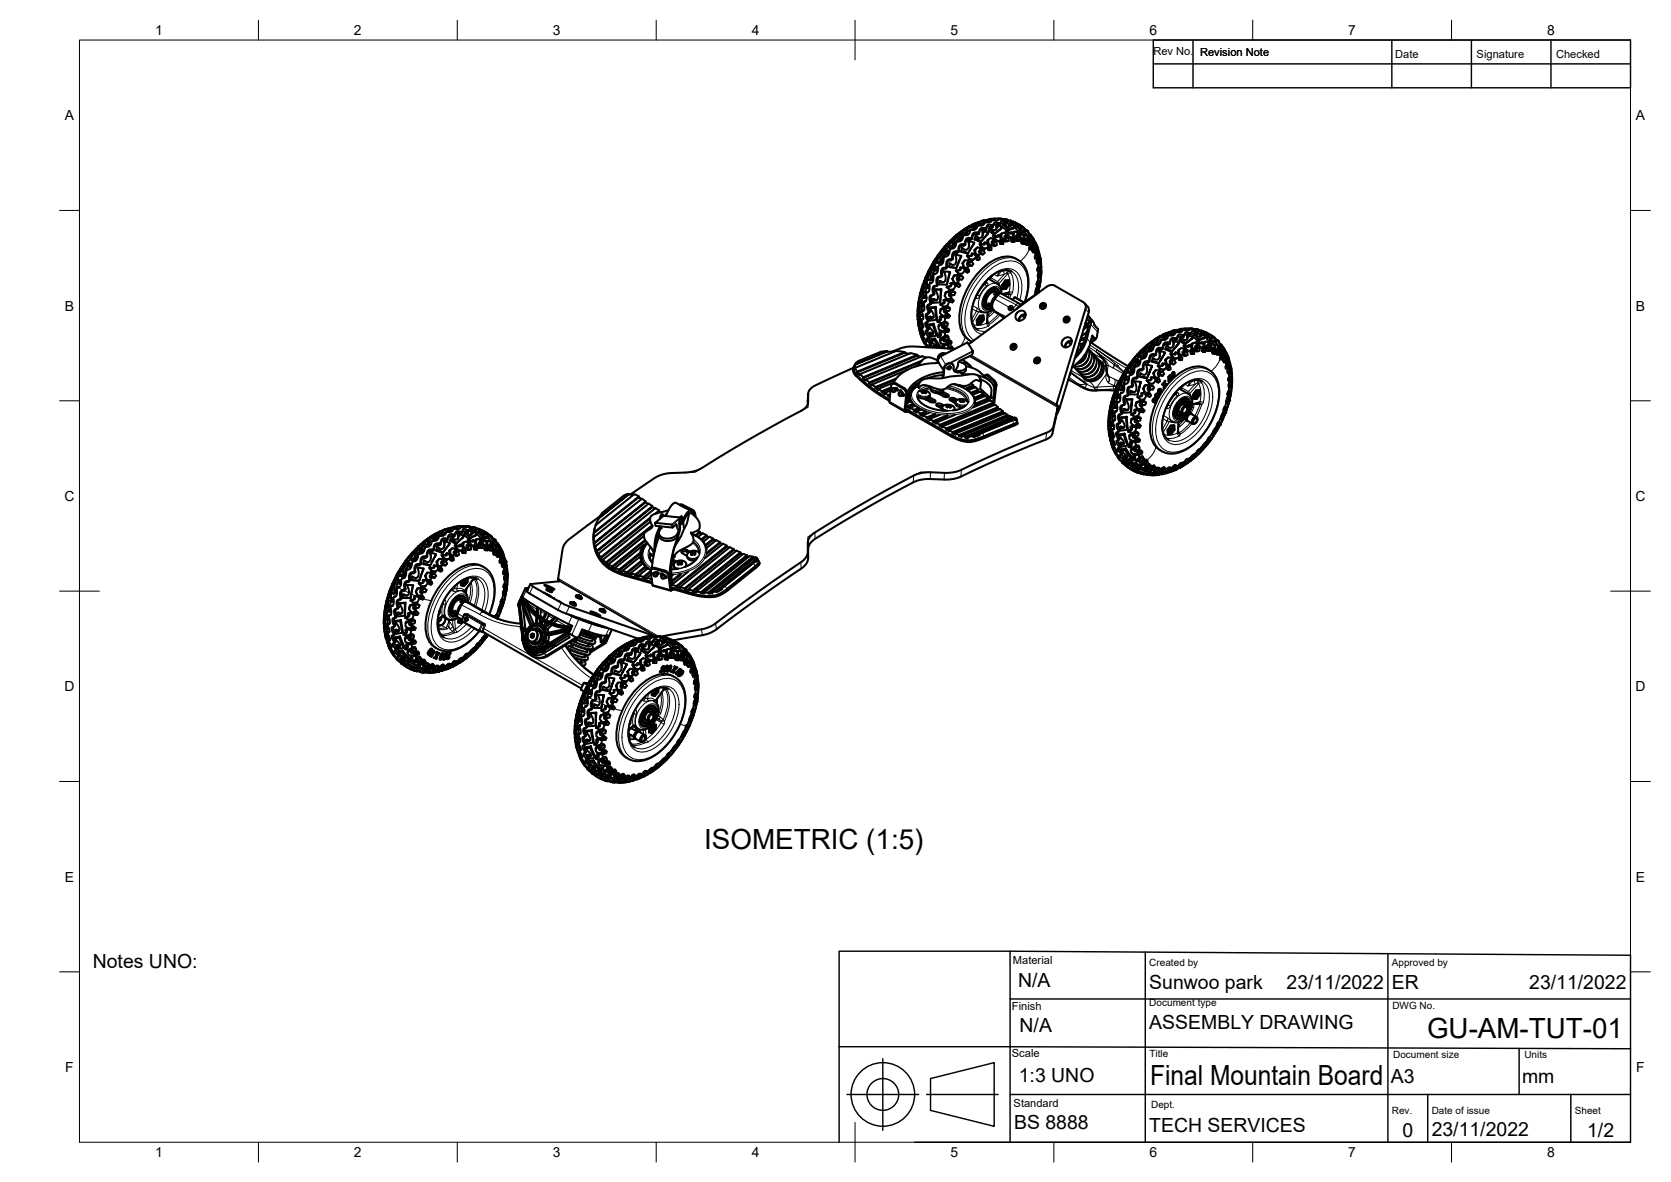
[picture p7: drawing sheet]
<svg xmlns="http://www.w3.org/2000/svg" width="420mm" height="297mm" viewBox="0 0 420 297" stroke-linecap="round" stroke-linejoin="round" font-family="sans-serif">
<defs><g id="words">
<g font-size="7">
<text x="177.1" y="213.5">ISOMETRIC (1:5)</text>
<text x="358.8" y="261">GU-AM-TUT-01</text>
<text x="289.2" y="272.6">Final Mountain Board</text>
</g>
<g font-size="4.9">
<text x="23.3" y="243.3">Notes UNO:</text>
<text x="256" y="248.1">N/A</text>
<text x="289" y="248.5">Sunwoo park</text>
<text x="323.5" y="248.5">23/11/2022</text>
<text x="350" y="248.5">ER</text>
<text x="384.5" y="248.5">23/11/2022</text>
<text x="256.4" y="259.5">N/A</text>
<text x="289" y="258.6">ASSEMBLY DRAWING</text>
<text x="256.2" y="271.9">1:3 UNO</text>
<text x="349.7" y="272.1">A3</text>
<text x="382.7" y="272.1">mm</text>
<text x="255" y="283.6">BS 8888</text>
<text x="288.9" y="284.6">TECH SERVICES</text>
<text x="352.6" y="285.7">0</text>
<text x="360" y="285.5">23/11/2022</text>
<text x="399.1" y="285.7">1/2</text>
</g>
<g font-size="3.5">
<text x="39" y="8.8">1</text>
<text x="89" y="8.8">2</text>
<text x="139" y="8.8">3</text>
<text x="189" y="8.8">4</text>
<text x="239" y="8.8">5</text>
<text x="289" y="8.8">6</text>
<text x="339" y="8.8">7</text>
<text x="389" y="8.8">8</text>
<text x="16.3" y="30.2">A</text>
<text x="411.3" y="30.2">A</text>
<text x="16.3" y="78">B</text>
<text x="411.3" y="78">B</text>
<text x="16.2" y="125.9">C</text>
<text x="411.2" y="125.9">C</text>
<text x="16.2" y="173.7">D</text>
<text x="411.2" y="173.7">D</text>
<text x="16.3" y="221.6">E</text>
<text x="411.3" y="221.6">E</text>
<text x="16.4" y="269.4">F</text>
<text x="411.4" y="269.4">F</text>
<text x="39" y="290.8">1</text>
<text x="89" y="290.8">2</text>
<text x="139" y="290.8">3</text>
<text x="189" y="290.8">4</text>
<text x="239" y="290.8">5</text>
<text x="289" y="290.8">6</text>
<text x="339" y="290.8">7</text>
<text x="389" y="290.8">8</text>
</g>
<g font-size="2.8">
<text x="290" y="13.9">Rev No.</text>
<text x="301.8" y="14.1">Revision Note</text>
<text x="350.8" y="14.5">Date</text>
<text x="371.3" y="14.5">Signature</text>
<text x="391.3" y="14.5">Checked</text>
<text x="254.7" y="242.3">Material</text>
<text x="254.4" y="253.9">Finish</text>
<text x="254.4" y="265.7">Scale</text>
<text x="254.9" y="278.1">Standard</text>
</g>
<g font-size="2.5">
<text x="289" y="242.9">Created by</text>
<text x="350" y="242.9">Approved by</text>
<text x="289" y="252.8">Document type</text>
<text x="350.1" y="253.6">DWG No.</text>
<text x="289" y="265.6">Title</text>
<text x="350.3" y="266">Document size</text>
<text x="383.3" y="266">Units</text>
<text x="289.5" y="278.5">Dept.</text>
<text x="350" y="279.9">Rev.</text>
<text x="360" y="279.9">Date of issue</text>
<text x="396" y="279.9">Sheet</text>
</g>
</g></defs>
<!-- layer: Visible -->
<g fill="#000">
<circle cx="241.3" cy="59.2" r=".25"/>
<circle cx="243" cy="58.2" r=".25"/>
<circle cx="243" cy="58" r=".25"/>
<circle cx="247.1" cy="56.2" r=".25"/>
<circle cx="247.2" cy="55.4" r=".25"/>
<circle cx="247.2" cy="58.4" r=".25"/>
<circle cx="250.7" cy="56.5" r=".25"/>
<circle cx="250.7" cy="57" r=".25"/>
<circle cx="254" cy="56.8" r=".25"/>
<circle cx="254.1" cy="56.4" r=".25"/>
<circle cx="254.1" cy="56.5" r=".25"/>
<circle cx="255.3" cy="57.3" r=".25"/>
<circle cx="257" cy="57.2" r=".25"/>
<circle cx="257" cy="57.3" r=".25"/>
<circle cx="258.3" cy="58" r=".25"/>
<circle cx="231.2" cy="77.5" r=".25"/>
<circle cx="231.3" cy="78.2" r=".25"/>
<circle cx="231.3" cy="78.4" r=".25"/>
<circle cx="231.3" cy="74" r=".25"/>
<circle cx="231.6" cy="75.7" r=".25"/>
<circle cx="232.1" cy="76.1" r=".25"/>
<circle cx="232.2" cy="73.3" r=".25"/>
<circle cx="232.2" cy="73.4" r=".25"/>
<circle cx="232.3" cy="74.4" r=".25"/>
<circle cx="232.4" cy="74.7" r=".25"/>
<circle cx="232.9" cy="69.3" r=".25"/>
<circle cx="233.8" cy="67.7" r=".25"/>
<circle cx="234" cy="69.6" r=".25"/>
<circle cx="234" cy="69.8" r=".25"/>
<circle cx="234.2" cy="68.1" r=".25"/>
<circle cx="234.8" cy="68.2" r=".25"/>
<circle cx="235" cy="65.4" r=".25"/>
<circle cx="236.5" cy="65.1" r=".25"/>
<circle cx="236.5" cy="65.3" r=".25"/>
<circle cx="236.8" cy="64" r=".25"/>
<circle cx="237" cy="62.6" r=".25"/>
<circle cx="237.1" cy="64.4" r=".25"/>
<circle cx="237.8" cy="78.6" r=".25"/>
<circle cx="237.8" cy="63.5" r=".25"/>
<circle cx="239.5" cy="61.2" r=".25"/>
<circle cx="239.6" cy="61.5" r=".25"/>
<circle cx="239.6" cy="60.7" r=".25"/>
<circle cx="239.7" cy="60.6" r=".25"/>
<circle cx="243.6" cy="60.9" r=".25"/>
<circle cx="246.8" cy="79.8" r=".25"/>
<circle cx="247.8" cy="77.5" r=".25"/>
<circle cx="250.6" cy="72.6" r=".25"/>
<circle cx="253.5" cy="71.5" r=".25"/>
<circle cx="260.2" cy="64.4" r=".25"/>
<circle cx="260.6" cy="72.5" r=".25"/>
<circle cx="261.1" cy="73.1" r=".25"/>
<circle cx="231.2" cy="82" r=".25"/>
<circle cx="231.2" cy="82.1" r=".25"/>
<circle cx="231.2" cy="82.2" r=".25"/>
<circle cx="231.5" cy="80.2" r=".25"/>
<circle cx="231.6" cy="83.1" r=".25"/>
<circle cx="232.8" cy="86.7" r=".25"/>
<circle cx="237.9" cy="85.8" r=".25"/>
<circle cx="241.9" cy="93.8" r=".25"/>
<circle cx="280.9" cy="96.9" r=".25"/>
<circle cx="281.8" cy="95.3" r=".25"/>
<circle cx="282" cy="97.2" r=".25"/>
<circle cx="282" cy="97.4" r=".25"/>
<circle cx="282.2" cy="95.8" r=".25"/>
<circle cx="283.1" cy="92.8" r=".25"/>
<circle cx="284.5" cy="92.7" r=".25"/>
<circle cx="284.5" cy="92.9" r=".25"/>
<circle cx="284.8" cy="91.6" r=".25"/>
<circle cx="287.5" cy="88.9" r=".25"/>
<circle cx="287.5" cy="89.1" r=".25"/>
<circle cx="287.6" cy="88.4" r=".25"/>
<circle cx="287.7" cy="88.2" r=".25"/>
<circle cx="289.3" cy="86.8" r=".25"/>
<circle cx="291" cy="85.8" r=".25"/>
<circle cx="291" cy="85.6" r=".25"/>
<circle cx="291.1" cy="98.9" r=".25"/>
<circle cx="291.6" cy="88.5" r=".25"/>
<circle cx="294.2" cy="95.1" r=".25"/>
<circle cx="295" cy="83.8" r=".25"/>
<circle cx="295.1" cy="83" r=".25"/>
<circle cx="295.1" cy="86" r=".25"/>
<circle cx="298.6" cy="84.1" r=".25"/>
<circle cx="298.7" cy="84.6" r=".25"/>
<circle cx="302" cy="84.4" r=".25"/>
<circle cx="302" cy="84" r=".25"/>
<circle cx="302" cy="84.1" r=".25"/>
<circle cx="303.3" cy="84.9" r=".25"/>
<circle cx="304.9" cy="84.9" r=".25"/>
<circle cx="304.9" cy="84.8" r=".25"/>
<circle cx="306.2" cy="85.6" r=".25"/>
<circle cx="308.2" cy="92" r=".25"/>
<circle cx="243.3" cy="101" r=".25"/>
<circle cx="279.1" cy="109.6" r=".25"/>
<circle cx="279.2" cy="105.1" r=".25"/>
<circle cx="279.2" cy="109.7" r=".25"/>
<circle cx="279.2" cy="109.8" r=".25"/>
<circle cx="279.3" cy="105.9" r=".25"/>
<circle cx="279.3" cy="106" r=".25"/>
<circle cx="279.3" cy="101.6" r=".25"/>
<circle cx="279.4" cy="107.8" r=".25"/>
<circle cx="279.5" cy="107.8" r=".25"/>
<circle cx="279.6" cy="110.7" r=".25"/>
<circle cx="279.6" cy="103.3" r=".25"/>
<circle cx="280.1" cy="103.7" r=".25"/>
<circle cx="280.2" cy="101" r=".25"/>
<circle cx="280.2" cy="101.1" r=".25"/>
<circle cx="280.3" cy="102" r=".25"/>
<circle cx="280.4" cy="102.3" r=".25"/>
<circle cx="280.8" cy="114.3" r=".25"/>
<circle cx="282.2" cy="116.3" r=".25"/>
<circle cx="282.9" cy="115.1" r=".25"/>
<circle cx="284.8" cy="117.7" r=".25"/>
<circle cx="285.8" cy="106.2" r=".25"/>
<circle cx="285.9" cy="113.4" r=".25"/>
<circle cx="287.3" cy="119.2" r=".25"/>
<circle cx="287.4" cy="119.1" r=".25"/>
<circle cx="290.1" cy="118.8" r=".25"/>
<circle cx="291.4" cy="118.7" r=".25"/>
<circle cx="291.6" cy="118.6" r=".25"/>
<circle cx="291.7" cy="118.5" r=".25"/>
<circle cx="293.5" cy="117.8" r=".25"/>
<circle cx="295.2" cy="117.1" r=".25"/>
<circle cx="295.3" cy="117" r=".25"/>
<circle cx="295.5" cy="118.1" r=".25"/>
<circle cx="296.5" cy="116.8" r=".25"/>
<circle cx="297.3" cy="116.4" r=".25"/>
<circle cx="305.5" cy="107.8" r=".25"/>
<circle cx="305.7" cy="107.4" r=".25"/>
<circle cx="306.7" cy="106.8" r=".25"/>
<circle cx="307.4" cy="103.9" r=".25"/>
<circle cx="308.1" cy="103.8" r=".25"/>
<circle cx="308.5" cy="100.1" r=".25"/>
<circle cx="309.1" cy="100.7" r=".25"/>
<circle cx="104.3" cy="139.7" r=".25"/>
<circle cx="104.4" cy="139.1" r=".25"/>
<circle cx="104.5" cy="138.9" r=".25"/>
<circle cx="105.2" cy="137.3" r=".25"/>
<circle cx="105.8" cy="137.6" r=".25"/>
<circle cx="107.6" cy="136.4" r=".25"/>
<circle cx="107.6" cy="136.1" r=".25"/>
<circle cx="107.7" cy="136" r=".25"/>
<circle cx="108.2" cy="139.2" r=".25"/>
<circle cx="108.3" cy="134.9" r=".25"/>
<circle cx="111.8" cy="136.4" r=".25"/>
<circle cx="111.9" cy="133.8" r=".25"/>
<circle cx="115.2" cy="132.9" r=".25"/>
<circle cx="115.3" cy="134" r=".25"/>
<circle cx="115.4" cy="134.6" r=".25"/>
<circle cx="118.8" cy="134" r=".25"/>
<circle cx="118.8" cy="133.6" r=".25"/>
<circle cx="121.8" cy="134.4" r=".25"/>
<circle cx="121.9" cy="134.1" r=".25"/>
<circle cx="122.6" cy="135.1" r=".25"/>
<circle cx="124.4" cy="135.6" r=".25"/>
<circle cx="124.4" cy="135.7" r=".25"/>
<circle cx="124.9" cy="137.3" r=".25"/>
<circle cx="166.5" cy="129.3" r=".25"/>
<circle cx="174.6" cy="129.5" r=".25"/>
<circle cx="174.8" cy="134.5" r=".25"/>
<circle cx="96.9" cy="156.8" r=".25"/>
<circle cx="97" cy="159.7" r=".25"/>
<circle cx="97" cy="156.9" r=".25"/>
<circle cx="97" cy="157.2" r=".25"/>
<circle cx="97.2" cy="157.5" r=".25"/>
<circle cx="97.4" cy="158.7" r=".25"/>
<circle cx="97.4" cy="158.8" r=".25"/>
<circle cx="97.6" cy="152" r=".25"/>
<circle cx="97.6" cy="152.4" r=".25"/>
<circle cx="97.7" cy="153.3" r=".25"/>
<circle cx="97.9" cy="153.6" r=".25"/>
<circle cx="98.1" cy="150.2" r=".25"/>
<circle cx="99.2" cy="148.7" r=".25"/>
<circle cx="99.8" cy="146.4" r=".25"/>
<circle cx="100.2" cy="143.7" r=".25"/>
<circle cx="101.4" cy="143.8" r=".25"/>
<circle cx="101.4" cy="144.1" r=".25"/>
<circle cx="102.5" cy="140.3" r=".25"/>
<circle cx="102.7" cy="140" r=".25"/>
<circle cx="103.4" cy="157.1" r=".25"/>
<circle cx="104.3" cy="140" r=".25"/>
<circle cx="109.2" cy="142.2" r=".25"/>
<circle cx="113.6" cy="154.7" r=".25"/>
<circle cx="115.9" cy="146.9" r=".25"/>
<circle cx="116.4" cy="149.9" r=".25"/>
<circle cx="116.5" cy="146.6" r=".25"/>
<circle cx="117.2" cy="145.6" r=".25"/>
<circle cx="123" cy="154.4" r=".25"/>
<circle cx="124" cy="154.9" r=".25"/>
<circle cx="125" cy="155.4" r=".25"/>
<circle cx="125.3" cy="153.5" r=".25"/>
<circle cx="126.2" cy="141.9" r=".25"/>
<circle cx="126.2" cy="141.7" r=".25"/>
<circle cx="126.6" cy="143.5" r=".25"/>
<circle cx="127.2" cy="141.2" r=".25"/>
<circle cx="134.9" cy="147.9" r=".25"/>
<circle cx="135.3" cy="148.1" r=".25"/>
<circle cx="136.7" cy="148.9" r=".25"/>
<circle cx="136.7" cy="149" r=".25"/>
<circle cx="136.8" cy="149" r=".25"/>
<circle cx="137.3" cy="149.3" r=".25"/>
<circle cx="137.6" cy="149.4" r=".25"/>
<circle cx="137.7" cy="149.5" r=".25"/>
<circle cx="137.8" cy="149.6" r=".25"/>
<circle cx="138" cy="149.7" r=".25"/>
<circle cx="138.4" cy="149.9" r=".25"/>
<circle cx="139" cy="150.3" r=".25"/>
<circle cx="139.1" cy="150.3" r=".25"/>
<circle cx="140.3" cy="151" r=".25"/>
<circle cx="140.4" cy="145.8" r=".25"/>
<circle cx="140.7" cy="151.2" r=".25"/>
<circle cx="97.1" cy="160.4" r=".25"/>
<circle cx="97.4" cy="161.5" r=".25"/>
<circle cx="97.8" cy="161.8" r=".25"/>
<circle cx="97.8" cy="161.9" r=".25"/>
<circle cx="101.3" cy="165.7" r=".25"/>
<circle cx="103.4" cy="167.9" r=".25"/>
<circle cx="103.4" cy="160.8" r=".25"/>
<circle cx="105.4" cy="166.5" r=".25"/>
<circle cx="110.4" cy="168.2" r=".25"/>
<circle cx="111" cy="168.5" r=".25"/>
<circle cx="112" cy="167.6" r=".25"/>
<circle cx="112.4" cy="167.1" r=".25"/>
<circle cx="120" cy="162.4" r=".25"/>
<circle cx="121.2" cy="160.5" r=".25"/>
<circle cx="145.5" cy="179.6" r=".25"/>
<circle cx="146" cy="177.8" r=".25"/>
<circle cx="147.2" cy="176.3" r=".25"/>
<circle cx="147.8" cy="174" r=".25"/>
<circle cx="147.9" cy="174.4" r=".25"/>
<circle cx="148" cy="171.5" r=".25"/>
<circle cx="148.2" cy="171.3" r=".25"/>
<circle cx="149.4" cy="171.4" r=".25"/>
<circle cx="149.4" cy="171.7" r=".25"/>
<circle cx="150.5" cy="167.9" r=".25"/>
<circle cx="150.7" cy="167.7" r=".25"/>
<circle cx="152.2" cy="167.4" r=".25"/>
<circle cx="152.3" cy="167.6" r=".25"/>
<circle cx="152.4" cy="166.7" r=".25"/>
<circle cx="152.5" cy="166.5" r=".25"/>
<circle cx="153.1" cy="165" r=".25"/>
<circle cx="153.8" cy="165.3" r=".25"/>
<circle cx="155.6" cy="164" r=".25"/>
<circle cx="155.6" cy="163.7" r=".25"/>
<circle cx="156.2" cy="166.8" r=".25"/>
<circle cx="156.3" cy="162.5" r=".25"/>
<circle cx="157.2" cy="169.8" r=".25"/>
<circle cx="159.7" cy="164" r=".25"/>
<circle cx="159.9" cy="161.5" r=".25"/>
<circle cx="163.2" cy="160.5" r=".25"/>
<circle cx="163.2" cy="161.7" r=".25"/>
<circle cx="163.3" cy="162.2" r=".25"/>
<circle cx="166.8" cy="161.6" r=".25"/>
<circle cx="166.8" cy="161.2" r=".25"/>
<circle cx="167.6" cy="160.3" r=".25"/>
<circle cx="169.8" cy="162" r=".25"/>
<circle cx="169.8" cy="161.7" r=".25"/>
<circle cx="170.6" cy="162.7" r=".25"/>
<circle cx="172.3" cy="163.3" r=".25"/>
<circle cx="172.9" cy="164.9" r=".25"/>
<circle cx="174.1" cy="169.6" r=".25"/>
<circle cx="174.2" cy="169.4" r=".25"/>
<circle cx="174.6" cy="171.2" r=".25"/>
<circle cx="175.3" cy="176.3" r=".25"/>
<circle cx="144.9" cy="184.4" r=".25"/>
<circle cx="144.9" cy="187.4" r=".25"/>
<circle cx="144.9" cy="184.5" r=".25"/>
<circle cx="145" cy="188" r=".25"/>
<circle cx="145" cy="184.8" r=".25"/>
<circle cx="145.1" cy="188" r=".25"/>
<circle cx="145.1" cy="185.1" r=".25"/>
<circle cx="145.4" cy="186.4" r=".25"/>
<circle cx="145.6" cy="180" r=".25"/>
<circle cx="145.6" cy="189.1" r=".25"/>
<circle cx="145.7" cy="180.9" r=".25"/>
<circle cx="145.8" cy="189.5" r=".25"/>
<circle cx="145.9" cy="181.2" r=".25"/>
<circle cx="149.2" cy="193.4" r=".25"/>
<circle cx="149.3" cy="193.4" r=".25"/>
<circle cx="151.3" cy="195.5" r=".25"/>
<circle cx="151.4" cy="188.4" r=".25"/>
<circle cx="151.4" cy="184.8" r=".25"/>
<circle cx="153.4" cy="194.1" r=".25"/>
<circle cx="154.9" cy="195.1" r=".25"/>
<circle cx="158.3" cy="195.8" r=".25"/>
<circle cx="158.4" cy="195.8" r=".25"/>
<circle cx="159" cy="196.1" r=".25"/>
<circle cx="160" cy="195.2" r=".25"/>
<circle cx="160.4" cy="194.7" r=".25"/>
<circle cx="169.2" cy="188.1" r=".25"/>
<circle cx="172" cy="183.8" r=".25"/>
<circle cx="173.2" cy="181.2" r=".25"/>
</g>
<g fill="none" stroke="#000" stroke-width=".51">
<path d="M240.4 59.2l1.4-1.2zM240.4 59.2l-.2 .2M240.4 59.2l.2 .3M240.4 59.4l.1 .1M241.2 58.6l.3 .5 .3-.2M241.3 59.9l-.7-.1-.7 .4-.3 .7v.9l-1.2 .1M241.5 59.4h-.6a2.09 2.09 0 0 0-1.7 1.4l-.8 1.1 .4 .4 1.1-.1M241.5 59.1l-.5 .3M241.8 58.1l.2 .3M242.6 59.1l-.5 .2-.4 1.1-.8 .3M242.6 59.1h.1M242.7 57.5v.2"/>
<path d="M242.7 57.5l-.6 .3 .2 .3M242.8 57.4l1-.5-1.3 .7a.47 .47 0 0 0-.4 .7l-.2-.3M243.8 56.9v.1M243.9 59.8h.1M243.9 59.8h-.6l-.4 .3-.2 .6v.9l.3-1.1 .5-.3h.4M243.9 59.8v.4M244.4 59.7v.4l-.5 .1M244.6 56.4l.2 .4M244.8 57.2l-.7-.1-.7 .3-.4 .5 .1 .6-1.4 .2M244.9 57.7l-.6-.1-.6 .3-.4 .4-.1 .5M245.1 56.8l.1 .5-.3 .4-.1-.5zM245.1 59.8l-.1 .4 1.6 .7 .2-.3"/>
<path d="M245.1 56.2l-.8 .3M245.3 56.7a4.1 4.1 0 0 0-3.6 2l.3 .5 1.2-.2-.1-.5M245.3 59.2l-.2 .6M245.3 59.2l.8 .6 .7-.2 .4-.7-.1-1 1.4 .7-1.7 2-1.7-.8M245.4 56.1l.1 .1M245.7 58.9h-.6l-.4 .2-.3 .9M245.7 58.9v-.4h-.8l-.4 .5-.1 .7-.5 .1M245.7 58.5h.1M245.7 58.5v.4M246 55.9l-.8 .4M246.1 55.8h-.1M246.2 56.6l-.5 .2-.1 .5-.4 .3-.8 .1a.59 .59 0 0 0-.6 .7l-.5 .6-.6 .1"/>
<path d="M246.2 56.6h.1M246.7 56.3v.4M247.1 57.9l-.1 1.5M247.2 55.4l-.2 .1M247.4 57.9h-.8l-.3 .2-.2 .7-.4 .1M247.4 57.9l.1-.5-.6-.1-.5 .3-.2 .8-.5 .1M247.5 57.4h.1M247.5 56.1l-.8 .3M247.5 55.9l-.3 .6-.9 .1M247.5 57.4l-.1 .5M247.9 55.3h.1M248 55.8l-.5 .2"/>
<path d="M248 55.8h.1M248.4 55.5h-1.4l-.5 .4 .2 .4-1.5 .1-.1-.3-1.4 .8M248.4 55.9v-.4l.2-.2v.6M248.4 55.3h-.7M248.5 58.6l-1.7 2M248.6 55.3a5.3 5.3 0 0 0-3.4 1l.2 .6h.3M248.6 55.6l.1 .1M248.7 57.6l-.2 .4 1.4 .9M248.7 55.3l-.1 .1M248.8 55.7h-.2M249.2 57.1l-.8-.1-.4 .3-.1 .5-.5 .1M249.2 55.7h-.4"/>
<path d="M249.2 57.4l.7 .4 .5-.1 .3-.5-.1-.9 1.3 .9-1.7 1.4-1.5-1M249.2 57.4l-.2-.3-.3 .5M249.3 55.3l-.3 .5h-.9M249.3 56.6l-.1 .5zM249.3 56.6l-.9-.1-.2 .2-.2 .6-.5 .1M249.9 59l.7 .5a.28 .28 0 0 0 .4 0 .28 .28 0 0 0 0-.4 1.1 1.1 0 0 1 .6 1.3l-.7 .2a1.62 1.62 0 0 1-1-1.6zM249.9 59l-.3 .3 .3 .9M250.1 54.9l-1.4 .2 .1 .6M250.2 55.2v.2M250.6 56.4h-.5l-.3 .2-.2 .5h-.4M250.6 56.3l-.2 .5v.9M250.9 56.5l.2-.4-.8-.2-.4 .2-.1 .5h-.5"/>
<path d="M251 54.9l.9 .1M251 55.1l-.2 .3-1.3-.1-.2 .2M251 59.1l-.3 .2v.2M251.1 56v.1M251.1 56.1l-.2 .4M251.5 55.1h-.5v.2M251.5 55.1l.7 .2 .4-.2M251.5 56.2l.8 .1M251.5 56.1l-.2 .5h-.2M251.7 55.2l.2-.2v.2M251.8 55l-1.6-.1-.2 .1 .2 .2-1.5-.1M251.8 59.7l.5 .5"/>
<path d="M251.8 59.7l.1-1a.96 .96 0 0 1 1.3 .4l-.6 .3 .1 .7M251.8 59.7h-.2M251.9 58.7l-.4 .2v.5M251.9 55l1.5 .3-.2-.1M251.9 57.2l-2 1.7 .3-.3M252.2 56.5l-.3 .4 1.3 1.1 .3-.3M252.4 56.1l.8 .8 .5 .1 .4-.4-.1-.6 1.2 1.1-1.7 .6-1.3-1.2zM252.8 55.8l-.9-.2-.3 .2-.1 .3h-.4M252.8 55.8l-.3 .5M252.8 55.8v.1M252.8 55.9l.4 .1 .1-.4h.4l1.1 .5v-.2h.3l.7 .4M252.8 55.9l-.2 .4"/>
<path d="M253 59.2l.5 .6M253 55.2h-.4M253.1 55.2h.1M253.1 55.2l1 .3M253.1 56.2l.7 .1M253.2 59.5l.4 .3v.7l-.4 .1-.3-.6M253.2 59.5l-.4 .2-.2 .2M253.2 59.5l-.3 .5M253.2 56l-.3 .5-.2-.1M253.2 58l.7 .6a.23 .23 0 0 0 .3 .1 .23 .23 0 0 0 0-.4 1.07 1.07 0 0 1 .4 1.4 1.1 1.1 0 0 1-1.3-1.4zM253.2 59.1l-.6 .3M253.4 55.3h.1"/>
<path d="M253.4 59l-.2 .1M254 56l-.3 .5v.5M254 59.7l-.4 .1h.7M254.1 55.5l2.1 .9 1.3 .9M254.2 58.3l-.4 .3M254.3 55.9l-.1 .3zM254.6 56.4l.6 .3M254.7 59.7l.1 .2M254.7 59.7l-.5 .1M254.8 56.1l-.2 .4M254.8 59.1l.5 .7M254.8 59.1l.2-.9a1.2 1.2 0 0 1 1.2 .9h-.6l.1 .7"/>
<path d="M254.8 59.1h-.1M255 59.9l-.8 .2M255 58.2l-.4 .5M255.1 57.1l.9 1.1M255.2 57.1l-.4 .3-1.9 .9 .1 .6M255.3 56.5l.5 .5a1.33 1.33 0 0 0 1.5 1l.6 .1-1.1-1.2 .2 .4-.4 .2-.8-.8M255.3 56.5l-.3 .4M255.4 59.8l-.1 .1M255.5 56.4l-.2 .1M255.6 56.4l.2 .3M255.7 59.8l-.9 .1 .5-.1M255.7 59.8h-.4"/>
<path d="M255.7 56.5l.1-.1-.1 .2M255.8 58.3l.1 .3M255.8 56.4l.4 .2 .1-.1 .8 .5M255.9 59.1v.1M256.1 59.4l.3 .5-.1 .6M256.1 59.4l-.5 .2M256.1 59.4l-.3 .4M256.2 59.1l-.7 .1M256.2 56.6l-.2 .3M256.3 58.1l.5 .7a.19 .19 0 0 0 .2 .2 .19 .19 0 0 0 .1-.3l.3 .6v.8a1.17 1.17 0 0 1-1.1-1.4zM256.4 59l-.5 .2 .1 .2M256.5 58l-.7 .4"/>
<path d="M256.8 59.8l-.4 .1M256.8 56.9l-.3 .4-.4-.2M257.1 57.1l1 .7M257.1 58.7l-.3 .2M257.1 57l-.1 .1M257.1 57h.1M257.5 57.3l-.1 .1M257.5 59.6l.3 .8M257.5 59.6l.3-.6a1.11 1.11 0 0 1 .9 1.1l-.3-.1a.28 .28 0 0 0-.4 0 .28 .28 0 0 0 .1 .4v.1M257.5 59.6l-.1 .1M257.6 58.3l.8 1.2 .4-.2v.9M257.8 58.9l-.5 .2"/>
<path d="M257.8 58l.2-.2 .5 .7 .5 .8-.2 .1M257.9 58.1l-.5 .3-1-.1M258 57.8l.3 .3M258.2 58h.1M258.3 58h.1M258.3 58l.3 .4M258.3 58.1l.9 1.1-.2-.2M258.8 59.3l.3 .8M259.2 59.1l.7 1.1-.9-.9M230.7 79v.6M230.7 78.7h.3l-.3 .1v1.4M230.8 78.2h.2"/>
<path d="M230.8 77.5h.2M230.8 76.6l-.1 1.7M230.9 76.2l.2 .1M231.1 76.4h-.2l-.2 1.9 .3 .1M231.1 76l.7 .2M231.2 74.7v.7l-.3 1zM231.2 74.7l.5 .1M231.2 75.4l.6 .1M231.2 74.3l.5 .2M231.3 79.5l.1 .6M231.3 74h.1M231.3 79.3l.1 .2"/>
<path d="M231.4 79.5h-.1M231.4 79.5l-.6 .1M231.4 73.9h.1M231.4 74l.4 .1M231.6 73.2l.3 .1M231.8 74.8l-.2 1.3M231.8 72.3l-.6 2zM231.8 77l.1 1.3M231.9 72.2h.3M231.9 72.2l.2 .2-.3-.1M232 78h.1M232 72h.2"/>
<path d="M232.1 79.3l-.4 .1M232.3 78l-.3 .1M232.3 78h-.3l-.2 .4 .4 1.3-.1 .5h-.3M232.4 76.9l-.5 .1-.1-.8 .4-.1-1.1-.1-.1 3.2 .6 .2-.3-1.2-.1-1.1 .2-.4 .5 .3M232.4 75.8l.3-.1zM232.4 75.8l-.2 .3 .2 1.6-.2 .3-.2 .1M232.5 70.5a.78 .78 0 0 1-.4 .9l-.2 .8zM232.5 70.5l.5 .2M232.5 71l.5 .2-.3 .4M232.6 70.1l.6 .2M232.7 69.8l-.2 .5 .6 .2M232.7 69.8h.1"/>
<path d="M232.7 69.7l-.1 .2M232.9 69.3l-.2 .5M232.9 69.7l.4 .1M233 72.3l-.3 1 .3 1.6h-.5M233.1 70.7v.5M233.1 73.4h.1M233.1 73.4l-.3 .4 .1 1.5-.2 .4-.3 .1M233.1 73.4h.2M233.1 72.4l-.5-.3-.3 .5-.1 1.2 .3 1.1-.8-.1M233.1 70.3l-.1 .4M233.2 71.6l.5 .1-.1 .8-.5-.1zM233.2 71.6h-.9l-.3 1.2-.3 2 .7 .1"/>
<path d="M233.2 78.8v.8l.4 .8-.3 .3-.5-1.2v-.5l.5-.2M233.2 70.2v.1M233.2 76.7l.5-.2-.2 .8 .3 1-.3 .2-.4-1.1zM233.3 78.8h.1M233.3 68.9l.3 .1M233.5 68.1l.2 .1M233.5 79.8l.1 .2a.76 .76 0 0 0 1.2 .5l.7-.2-.4-3-1.4 .1 .7 1 .4 .9-.2 .6h-.7M233.5 78.5l-.2 .3M233.5 79.8l.4 .1M233.6 67.9l-.7 1.8-.3 .4 .9-2 .4 .2M233.6 68l.3 .1M233.8 78.3l-.5 .5"/>
<path d="M233.8 67.7l.3 .1M233.9 71.1h.1M234 76.2l-.3-1.5 .2-.4 .4-.1-.3 .8 .3 1.1-.6 .4M234.1 71.1a.84 .84 0 0 0-.4 1.2l-.1 .8-.2 .3-.3 .1h.1M234.2 70.2l.4 .1-.2-.7 .2-.9 .2-.6 .4-.3-.4-.2-.4 .2-.4 .8v.8l.2 .8-1 .1M234.3 76.1l-.2 .3-.4 .1M234.4 74.2h.1M234.4 75.2l.2 .9 1.8-.1 .2-3.2h-1.5l.6 1.2 .1 .9-.3 .5h-.7M234.4 75.2l1.3 .1M234.5 75.2l.3 .2M234.5 66.3v.4l-.9 1.3zM234.5 66.3l.5 .3 .1 .4"/>
<path d="M234.5 66.7l.5 .3M234.7 73.9l-.3 .3M234.8 65.8l-.3 .5 .5 .3M234.8 79.7l-1-.1-.3 .2M234.8 65.8h.1M234.8 65.6l-.1 .4 .5 .3M235.1 68.8h.1M235 68.8l-.3 .4-.2 1.6-.5 .3M235 73.8l-.3 .4h-.3M235 65.4l-.2 .4M235.1 67l-.2 .1M235.1 72.8l1.6-.1-.1 .1"/>
<path d="M235.1 77.3l.2-.2-1.6 .3M235.2 65.5l.4 .2M235.2 66.3l-.2 .3M235.3 77.1l.2 3.2M235.4 67l.4 .3-.2 .7-.4-.2zM235.4 67l-1.1 .2-1.1 3.1 .5 .2 .9-.2M235.5 65.9l-.3 .4M235.6 71.5l-.4 .4M235.6 64.7l.3 .2M235.9 64.2l-1.2 1.8 .6-1-.1 .2M235.9 64.2l-.7 .8M235.9 71.5l-.4 .4-.5-.1-.4 .4-.1 .7 .2 1 .3-.1-.2-1.3 .2-.4 .3-.2"/>
<path d="M235.9 64.2l.3 .2M236 64l-.1 .2M236 64l.3 .2M236.2 70.6l.9 .3M236.3 66.6l-.4 .3-.2 1.5-.3 .3-.4 .1M236.3 66.6h.1M236.3 79.9a1.16 1.16 0 0 1 1.4 0l-.2 .9a1.49 1.49 0 0 1-1.8 .1l.8-.4a.32 .32 0 0 0 .1-.4 .32 .32 0 0 0-.3-.2zM236.3 63.6l.9-.9-.1-.2-1.1 1.4M236.3 63.6l-.3 .3M236.3 63.6l.3 .2M236.4 78.4h.1M236.4 78.2v.3"/>
<path d="M236.5 77.9l.9-.5-.1 .8a.4 .4 0 0 0 .3 .3 .4 .4 0 0 0 .4 0 .8 .8 0 0 1-.6 .8 .8 .8 0 0 1-.9-.5zM236.5 77.7v.2M236.7 69.2l-.4 .4M236.7 72.7l-.3 3.3M236.8 79.3l-.5 .3v.3M236.9 69.3l-.3 .4-.6-.2-.4 .3-.2 .6 .2 1.1h.3v-1.4l.2-.4 .4-.1M237.1 79.4l-.3-.1v.3M237.1 62.5l.5 .4M237.2 79.4l.4 .1 .1 .3M237.2 62.7l.3 .3M237.3 75.6a.77 .77 0 0 1 1.3 .4 1.2 1.2 0 0 1-.9 1 1.2 1.2 0 0 1-1.3-.4l.9-.3a.35 .35 0 0 0 .2-.4 .35 .35 0 0 0-.2-.3zM237.3 76.1l-.8 .3-.1 .2"/>
<path d="M237.3 68.2l1.5 .1-.7 3.3-1.9-.1v-.9a.91 .91 0 0 0 1.3 .2 .91 .91 0 0 0 .3-1.2zM237.3 62.3l.5 .4-.2 .2M237.3 78.2h.6l.1 .3M237.4 62.2l-.4 .4M237.4 62.2h.1M237.4 77.4v-.2l-.9 .5M237.5 75.8l-.2 .3M237.5 67.3l-.5 .1-.4 .6 .1 1.1 .2 .2v-1a.81 .81 0 0 1 .9-.8M237.5 67.3l.3 .2M237.5 67.3h.1M237.6 62.9v.1M237.6 67.3l.2 .2"/>
<path d="M237.6 61.9l-.2 .3M237.7 64.4h.1M237.7 64.4h-.1a.68 .68 0 0 0-.3 1l-.4 1-.6 .2M237.8 75.2l.8 .6M237.8 75.2v.2M237.8 75.2l-.5 .2v.2M237.8 73.6v-.2l-.2 1M238 61.7l.5 .3M238 63.6l-.7-.2-.5 .5-.3 1 .1 .9-1.1 .1M238 67l-.4 .3M238 72.2l.9-.2a.38 .38 0 0 0 .3-.3 .38 .38 0 0 0-.2-.4 .74 .74 0 0 1 .8-.1 .74 .74 0 0 1 .4 .7 1.19 1.19 0 0 1-1 .9 1.19 1.19 0 0 1-1.2-.6zM238.1 77l.6 .2 .1 .3"/>
<path d="M238.1 77l-.4 .5v.2M238.1 77l.2 .3M238.2 65.5l.5-.3 .4 .2a1.2 1.2 0 0 0-.9 1.8 1.52 1.52 0 0 1 0-1.7zM238.2 67.2l-.4 .3M238.2 62.9l-.2 .6 .3 .4M238.3 78.9l.5 .5M238.3 78.9l-.5 .2M238.3 78.9l.2 .2M238.3 63.9l-.5-.1-.4 .2-.5 1.2 .1 .8-.4-.2M238.3 63.9l.2-.7-.3-.3h-.3a1.57 1.57 0 0 0-1.5 1.2l-.9 1.8 .4 .3 1.1-.2M238.4 62.1l-.6 .6M238.5 61.1l.3 .2"/>
<path d="M238.6 74.2h.5l.1 .2M238.7 67l1.8 .3M238.7 60.7l-1.4 1.6zM238.7 60.7l.3 .3M238.7 60.8l.4 .2M238.8 66.2l-.1 .8M238.8 66.2l.7 .4 .7-.3 .3-1.1-.4-1.2 1.6 .3-1.2 3-1.8-.3M238.8 68.3l-.7 3.3M238.8 75.2l.5-.2 .2 .2M238.8 77.5l-.5-.2-.6 .4M238.8 77.5a.55 .55 0 0 1-.4 .7 .55 .55 0 0 1-.6-.5M238.8 79.4l-.3-.3-.5 .3 .1 .4-.3-.7 .2 .3"/>
<path d="M238.8 79.4l-.2 .4h-.5M238.8 73.2v-.1l-1 .3M238.9 60.6l1.3-1.2h.2l-1.6 1.2 .3 .3M238.9 60.5l.3 .3M239 65.2h.1M239 75.4l-.2-.2v.5l.2 .2M239.1 73.6l.6-.4 .5 .4M239.1 73.6l-.1-.2 .3 .8M239.1 71.4l-.1 .4-1 .4M239.1 73.6l.2 .6M239.2 74.4a.39 .39 0 0 1-.4 0 .39 .39 0 0 1-.2-.4l.2-.8-.2 .1a.97 .97 0 0 0-.9 .7 .97 .97 0 0 0 .3 1.1l.2 .2 .8-.3M239.2 74.4l-.2 .6"/>
<path d="M239.4 60.2l.1 .2M239.4 64.9l-.4 .3 .1 .2M239.5 70l.5 1.1M239.5 70v.1M239.5 73l.7 .6M239.5 73l-.5 .4M239.5 73l.2 .2M239.5 71.1l-.5 .2M239.5 71.1l.8 .6M239.5 71.1l.1 .1M239.6 65.1l-.4 .3M240.2 73.6l-.2 .6h-.7"/>
<path d="M240.3 68l.9-.1a.38 .38 0 0 0 .4-.2 .38 .38 0 0 0-.2-.5 .94 .94 0 0 1 1.2 .8l-.7 .8a1.49 1.49 0 0 1-1.6-.8zM240.3 68l.7 .7M240.5 63.2l.2 .3zM240.5 63.2h-.4l-.4 .3a1.55 1.55 0 0 0-.1 1.6l.2-1.3 .4-.3h.4M240.5 71.3l.5-.1 .2 .1M240.7 70.3l.4 .1M240.7 71.4l.5-.1 .1 .2a.39 .39 0 0 1-.1 .5 .39 .39 0 0 1-.5-.1zM240.7 71.4l-.2-.1-.1 .5 .2 .1M240.8 71l-.8 .1M240.8 69.1h.2M240.9 69a1.16 1.16 0 0 0-1.4 1M240.9 60.6v.1a.83 .83 0 0 0-.6 .9l-.4 .7-.5 .2a.93 .93 0 0 0-.7 1.2l-.4 .6-.6 .1"/>
<path d="M240.9 60.6v.1M241 68.7l.1 .1M241 63l-.5 .2M241.1 63.3l-.4 .2M241.1 70.4a.43 .43 0 0 1-.5-.2 .43 .43 0 0 1 .1-.5l.3-.6-1.1 .2-.4 .7 .5 1.1M241.1 70.4l-.2 .6M241.2 69.5a.64 .64 0 0 1 1 .3l-.3 .5-.7-.1M241.2 69.5h-.2v.6l.2 .1M241.2 69.5l.1 .7M241.4 67.2l-.1 .1a.4 .4 0 0 1 .1 .4 .4 .4 0 0 1-.4 .2M241.5 60.4l.2-.6-.2-.4-.2 .5 .2 .5-.5-.1-.5 .2-.6 .7v1l-.3-.4M241.7 63.1v.2l1.6 .5 .1-.2"/>
<path d="M241.7 64.3l-1.1 2.7M241.8 69.3l-.2-.1-.6 .3M241.8 67.2h.3M242 66.2l.3 1h.1M242.1 66.1l-.1 .1M242.2 61.4l.1 .4zM242.2 61.4h-.6l-.5 .5-.1 .5 .1 .9 .3-1.3 .4-.3 .4 .1M242.2 62.5l.7 .3 .6-.4 .2-.7-.2-1.2 1.5 .5-1.6 2.6-1.7-.5M242.2 62.5l-.3-.2-.2 .8M242.6 65.4l-.6 .8M242.7 68.1l.2 .1M242.7 68.1l.3 .3"/>
<path d="M242.7 61.2l-.5 .2M242.7 61.6l-.4 .2M242.8 67.6l.8 .1M242.9 68.2l.2-.5h.5l.1 .5-.4 .3M242.9 68.2l.4 .3M243 68.4l.3 .1M243.1 67.7l-.3-.1-.1 .5M243.2 64.2l.9 .1a.36 .36 0 0 0 .4-.2 .36 .36 0 0 0-.1-.4 .93 .93 0 0 1 1 .9l-.8 .7a1.64 1.64 0 0 1-1.4-1.1zM243.2 64.2l-.1 .1 .6 .9M243.4 66.7l.2 .1a.42 .42 0 0 1-.4-.2 .42 .42 0 0 1 0-.5l.5-.7h-.3a.98 .98 0 0 0-1.1 .4 .98 .98 0 0 0 .1 1.2v.2M243.5 60.5l.1 1.5M243.5 66.5l.1-.6 .8-.1 .3 .6-.4 .5-.5-.3"/>
<path d="M243.6 66.8l-.4 .5-.8-.1M243.8 66.6l-.3-.1 .8 .4M243.8 65.9v.7M243.8 65.1l-.1 .1 1 .1M244.4 63.7l-.2 .6M244.4 65.8l-.8 .1M245 61l-1.2 2M245 62.9l.1 1M245.1 63.9l.7 .2M245.3 64.9l.3 .4h.3l.4-.1v-.6l-.4-.1-.3 .4M245.3 63.9l.8 .2M245.3 63.9v-.3a.95 .95 0 0 1 .2-1.2 .95 .95 0 0 1 1.3 0l-.6 .6a.44 .44 0 0 0 .3 .7l-.4 .4"/>
<path d="M245.3 63.9l-.2 .1M245.3 64.9h.3M245.7 64.9l.2 .4M245.8 62.2l-.8 .7 .2-.2M245.8 64.1h.3M245.9 64.5h-.3l-.3 .4M246.4 79.4l-.7 .9M246.4 79.6l.2-.1a.68 .68 0 0 1 .7 .5 .68 .68 0 0 1-.3 .8l-.5 .4a.68 .68 0 0 1-.7-.5 .68 .68 0 0 1 .4-.8zM246.4 63.5v-.2a.57 .57 0 0 1 .5-.4 .57 .57 0 0 1 .5 .2 .52 .52 0 0 1-.2 .9l-.5-.5h-.3l.8 .5M246.4 79.4l.9-.1 .1 1.1M246.4 80l-.2 .4M246.5 61.1l.8 .3a.32 .32 0 0 0 .4-.1 .32 .32 0 0 0-.1-.4 1.02 1.02 0 0 1 .8 1.2h-.1a.86 .86 0 0 1-1.3 .1z"/>
<path d="M246.5 61.1l-.2 .2 .4 1M246.6 79.8h-.1M246.7 79.8l-.3 .2M246.7 79.8l-.5 .5v.4l.2 .2 .4-.2 .2-.5-.1-.2h-.3M246.8 62.9l-.1 .6M246.8 80l-.3 .1a.23 .23 0 0 1 .3-.3 .23 .23 0 0 1 .2 .3M246.9 79.8a.64 .64 0 0 0-.7 .4 .64 .64 0 0 0 .2 .7M247 62.2l-.3 .1 1 .2M247.1 79.4l.1 .9-.7 .9M247.2 76.2l.2 .8 .4 .4M247.3 75.5a1.36 1.36 0 0 0 .1 1.5 1.36 1.36 0 0 0 1.4 .5l.5-.2M247.3 79.3h-.9l-.8 1.1"/>
<path d="M247.6 60.9l-.2 .2v.4M247.7 76.1l.3 .4M247.8 70.9v.2M247.9 76.4l-.1 .2M248 76.5l.3 .2M248.3 60.4l-.1 .8M248.3 62.4l.2 .4 .4 .1M248.3 62.4h.3M248.4 78.5l-.2 2.6M248.5 76.7l-.2 .2M248.5 61.3l.7 .4-.8-.2M248.5 61.3v-.3a.85 .85 0 0 1 .4-1.1 .85 .85 0 0 1 1.1 .3l-.5 .4a.46 .46 0 0 0 .1 .8l-.4 .3"/>
<path d="M248.5 60.2l-.3 .2M248.5 61.3l-.2 .1M248.5 70l2.8 1.7 .4 .8 .1 1.3M248.6 73.2a1.37 1.37 0 0 1 1.3-.7 1.37 1.37 0 0 1 1.2 .9l.1 .4a1.18 1.18 0 0 0-.7-1.2 1.18 1.18 0 0 0-1.4 .3 3.7 3.7 0 0 0-1.5 4.3 1.23 1.23 0 0 0 1.7 0M248.6 62.4l.3-.4a.44 .44 0 0 1 .4 .5 .44 .44 0 0 1-.4 .4M248.7 62.4l.2 .5M248.8 76.7l-.8 .1M248.9 62h-.3l-.3 .4M249.3 73.2l.5 .1M249.4 69.3l-.8 .7M249.5 61.5l.3 .3h.4M249.6 73.1l-.1 .1"/>
<path d="M249.7 77.8l-1.6 .7h-.7l-.7-.3M249.8 61.3h-.3M249.8 73.3l.3 .2M249.9 73.9l.6 .4M249.9 78l.1 .1M250 78.1l2.5 1.8M250 60.3l.5 .4 .4-.1M250 60.7a.57 .57 0 0 1 .6 .5 .57 .57 0 0 1-.4 .6l-.4-.5M250 60.7l-.3 .1-.2 .5M250 60.7l-.2 .6M250.1 73.4l.3 .2M250.2 73.1l.3 .8"/>
<path d="M250.2 73.2l-.1 .2M250.2 60.1l-.3 .1M250.5 74.2a.77 .77 0 0 0-.4-.8 .77 .77 0 0 0-.9 .2 2.46 2.46 0 0 0-1 2.9l.6 .2 .4-.1-.6-.4M250.6 72.6l-.6-.1-.8 .2M250.8 74.1a1.04 1.04 0 0 0-.8-1 1.04 1.04 0 0 0-1.2 .5l-.6 .8a1.8 1.8 0 0 0 .1 2.6l.9-.1M250.9 74.1a2.77 2.77 0 0 0-1.5 3.2l.2 .2M251.3 73.7a1.26 1.26 0 0 0-.7-1.2 1.26 1.26 0 0 0-1.5 .3 4 4 0 0 0-1.7 4.4 1.25 1.25 0 0 0 2 .2M251.4 60.8v.5M251.6 60l.3 .3M251.8 60.7l.3-.3 .2 .4-.1 .5M251.8 60.7l.1 .6M251.9 61.3h.3"/>
<path d="M251.9 61.3h-.5h.8M252.1 60.4l-.8 .4 .5-.1M252.3 60.2l-.4 .1M252.4 71.8l.2 .4M252.5 60.2l.2 .5 .5-.1M252.6 72.1h.1M252.7 70.9l.2-.2a.68 .68 0 0 1 .7 .6 .68 .68 0 0 1-.3 .7l-.5 .5a.68 .68 0 0 1-.7-.5 .68 .68 0 0 1 .3-.8zM252.7 70.6l-.2 .4a.84 .84 0 0 0-.4 1.1v.4M252.7 71.3l-.2 .3M252.7 60.1l-.4 .1M252.8 72.1l-.2 .1M252.8 71.5l.3-.2 .2 .2-.5 .5-.1-.2z"/>
<path d="M252.9 72.5v.1l-.8 .1M252.9 71.1h-.1M252.9 60l-.2 .1M253 71.1l-.4 .2M253 71.1l-.2 .2M253 71.1l.2 .1 .1 .2M253 71.1l-.5 .5 .1 .5h.3l.4-.5-.1-.4-.4 .1M253.1 71.2l-.3 .1M253.1 71.1h.1M253.1 71.1a.64 .64 0 0 0-.6 .3 .64 .64 0 0 0 .1 .8M253.2 70.5l.2 .1-.7 .1M253.4 70.6l.1 .9-.6 1"/>
<path d="M253.5 70.8v-.3l.2-.1v1.1M253.5 70.5l-.8 .1M253.5 73.6l-1.4 .4M253.5 71.4l.2 .1M253.7 77.2l-.1 .4 .2 .3h.4l.3-.2M253.7 70.4l-.9 .1-.8 1.1 .1 1.1v-.2h.8M253.7 77.2l.2-.2 .5-.1 .2 .5-.1 .2M253.7 71.5l-.8 1.1M254.3 60.6l-.1-.5 .8-.2a.6 .6 0 0 1 0 .9M254.3 68.2l-1-.3h-.7l-1.5 .4-1 .5-2.2 1.9-2 2.7-1.2 2.9-.4 2.5v1.3l.3 1.4 .4 .7 .9 .7M254.6 77.4a.49 .49 0 0 0-.6 .5M254.6 75.4l.4-.6 .3-.1 2.2 1.3"/>
<path d="M254.7 60.6l.3 .2M254.7 60.6h-.4l.7 .2M254.7 60.1v.5M255.4 65l1.8 1.4 .8 1.3 .4 1.1 .2 3-.4 2.4-.5 1.6M255.4 65a6.8 6.8 0 0 0-7.3 1.6 18.4 18.4 0 0 0-6.9 14 5.5 5.5 0 0 0 3.2 5.3M255.5 60.5l-.2-.6 .5-.1 .1 .7h.4M255.9 78.4a1.16 1.16 0 0 1 1.8 .1 1.16 1.16 0 0 1-.4 1.7 1.16 1.16 0 0 1-1.8 0 1.16 1.16 0 0 1 .4-1.8zM255.9 60.5h-.4h.8M256.4 60l.5 .2 .5-.1M256.7 76.6l-4.7-2.7a.7 .7 0 0 0-1.1 .2l-.8 1a2.06 2.06 0 0 0-.2 2.9M256.8 61h.5l.2 .3h-.5zM256.8 60.5v.5"/>
<path d="M257 79.2l.6 .7M257.2 60.1l.1 .9M257.5 76l-2 1.7M257.8 60.4l-1 .1 .8-.1 .1 .5-.2 .4M257.8 60.4l.4 .1M257.9 79.1l-.9 .1-.8 1.1 .1 .3M257.9 79a1.6 1.6 0 0 0-1.8 1.6M257.9 60.6l-.2 .1M258.1 60.5l-.4 .1M258.3 60.6v.7l.3 .2M258.3 60.6l-.6 .1 .1 .6M258.3 60.2v.1"/>
<path d="M258.3 60.4v-.1l.5-.1 .3 .9M258.3 61.3h-.5l.8 .2M258.5 60.4l-.2 .2M258.6 60.4l.2 .5-.2 .6M258.6 60.4l-.5 .1M258.7 60.1l-.6 .1M258.7 61.3l.3 .3M258.7 61.1h.4l.4 .4-.5 .1M258.8 62.4l.1 .3h.6M258.9 61.9h.5l-.1 .5M258.9 61.9l-.1 .4M259.1 60.1l.2 .3 .1-.2-.2 .1"/>
<path d="M259.1 60.1l.1 .2M259.2 61.6l.1 .3M259.3 62.4h-.5M259.4 60.2l.2 .6-.1 .7M259.4 61.9h.1a.54 .54 0 0 1 0 .8l-.2-.3M259.5 60.5l.4-.3 .3 .4 .7 1.5 .2 1.2M259.6 60.4h.1M259.6 62.6l-.1 .5M259.6 60.8h.1M259.7 61.2l.1 .8M259.7 61.2l.2-.5 .3 .4 .3 1.1-.4-.4v.5M259.7 61.2h-.1"/>
<path d="M259.8 62l-.1 .1M259.9 62l.2 .3M259.9 60.7l-.3 .1M259.9 60.2l-.4 .2M260.1 62.3l-.1 .1M260.1 62.3h-.4M260.1 63.1h-.6l.3 .3 .5 .1M260.2 62.4l-.1 .7 .2 .4M260.2 64.6l.1-.4h.6a.5 .5 0 0 1-.1 .9M260.2 63.4l.2 .5M260.4 73.6l-.2 .5M260.4 62.4l.1 .6-.2 .5"/>
<path d="M260.4 62.4l-.7 .1 .5-.1M260.4 62.3l-.2 .1M260.4 61l.6 1.3M260.5 73.2l-.2 .4 .5 .2-3.3 2.2M260.5 62.2h-.4M260.6 63.9v.3M260.6 61.6l.4 1.3v1l-.3-.7zM260.6 61.6l-.2 .1M260.6 62.3l-.5 .1M260.6 65.7l.2-.6 .5 .1v1M260.7 63.2l-.3 .1M260.7 61.8h-.1"/>
<path d="M260.7 64.6l.1 .5M260.7 64.6h-.5v.4l.6 .1M260.8 72l-.1 .2M260.8 71.6l-.1 .4 .6 .2M260.8 67.5l.2-.3 .6 .1-.1 .8h-.1M260.9 64.2l-.2 .4M261 62.7h-.1M261 63.9h-.6M261 66.2h.2M261 66.2h.1M261 70.8l.6 .1M261 70.8h.1"/>
<path d="M261 66.2l.1 .8M261 70.7v.1M261 64.6h.2M261 65.1h.1M261 72.8l-.5-.2-.2 .6 .6 .2M261.1 69.7l-.1 1 .6 .1M261.1 67l.6 .1M261.1 73.1l-.1 .5v-.1M261.1 68.1v.1l.6 .1M261.1 69.5v.3h.6M261.1 63.7l.1 .9M261.1 63.7l.2-.2 .3 1.6-.2-.6-.1 .5h-.4l.1 .1"/>
<path d="M261.1 63.7h-.1M261.1 73.5l-.3 .3M261.2 64.6l.1 .4M261.2 71.6l-.6-.1 .7 .2M261.2 67v.2M261.2 65.8l-.6-.1 .1 .5h.6M261.2 70.7v.1M261.2 68.3v.2M261.3 72.4l-.4 1M261.3 72.4l-.6-.2-.2 .4M261.3 63.5h-.2M261.3 71.1l-.1 .5"/>
<path d="M261.3 72.2l.1-.3-.2 .8M261.3 71.1l-.6-.1-.1 .5M261.3 66.2h.3M261.3 71.6h.1M261.3 65.1l.2 .1v.7l-.2 .3M261.4 71.6l-.1 .6M261.4 67.6v.5M261.4 67.6l-.6-.1v.5l.6 .1M261.5 70.9l-.2 .8-.1-.1M261.5 70.9l-.6-.1-.2 .2M261.5 70.9l-.2 .2M261.5 69.1l-.6-.1v.5l.6 .1"/>
<path d="M261.5 64.7l.2 2.4M261.6 65.1h-.6M261.6 70.9l-.2 .7M261.6 70.9l-.2 1M261.6 67.3l-.2 .3M261.6 67.8h.1M261.6 64.9l.2 1.4-.1 .8M261.6 65.3h-.1M261.7 67.8v.5M261.7 68.5l-.2 1.1M261.7 68.5h-.6l-.2 .5M261.7 67h.1"/>
<path d="M261.7 68.5l.1 .2M261.7 66h.1M261.7 69h.1M261.8 77.1h.1M261.8 68.7l-.3 .9M261.8 68.8l-.2 2M261.8 68.7h.1M261.8 67l-.1 .8M261.8 67h.1M261.8 69l-.2 1.8M261.8 76.5l.2 .2M261.8 67v1.7v-.8l-.1 .4"/>
<path d="M261.8 76.5l.1 .2M261.8 76.5h.2M261.9 76.7l.2 .2M261.9 76.7v.1M261.9 76.8l-.1 .3h.1M261.9 76.8h.1M261.9 76.7h.1M262 76.5h.1M262 76.7l.2 .1M262 76.9l-.1 .3M262 76.7v.1M262.1 76.9h-.1"/>
<path d="M262.1 76.5h.1M262.1 76.9h.1M262.1 76.8v.1M262.2 76.5h-.1M262.2 76.8h.1M262.2 76.9l.2 .1M262.3 76.6v.1M262.3 76.7h.1M262.3 76.6h.1M262.3 76.8h-.1M262.3 76.7l.1 .2M262.3 76.7l.2 .1"/>
<path d="M262.3 76.3l.1 .1M262.3 76.8h.1M262.3 76.3l.2 .1-.2 .2M262.3 76.3l-.2 .2M262.5 76.8l-.1 .2M267.8 79.9l.2 .2M267.8 79.9l-.1 .1 .1 .1M267.8 79.9l.1 .1M267.9 79.9h.1M268 80h.1M268.1 79.9h-.1M268.1 79.9h.1"/>
<path d="M268.2 80h.1M268.3 79.7l-.2 .2M268.3 79.9v-.2l.1 .1-.2 .2M272.6 76.2a2.08 2.08 0 0 1 1.1 2.3M272.9 77.7l-7.3 23.9 .8 .9 7.3-23.9M272.9 77.7a1.47 1.47 0 0 0-.5-1.8l-7.2-4.1a1.79 1.79 0 0 0-2 .3l-19.7 14.4M273.3 79.9l.1 .1M273.5 79.3l1.4 1.6M273.5 79.3l.7 .9v1.3M203.2 99l-.1 2.5M214.6 92.4l-10.4 5-.7 .6-.2 .6-.2 2.9-.4 .8-.6 .5a474.5 474.5 0 0 0-25.8 14.9l-2.4 .9-5.8 .3-1.8 .4-1.7 .8-6.1 4.2M214.8 92l-.3 1.1 .3 .9a36 36 0 0 0 8.8 6.7"/>
<path d="M214.8 92l-.1 1 .7 1.3M214.8 91.9l-.2 1 .3 .8a25.7 25.7 0 0 0 7.5 6M215 92.4l.6 1M215.1 91.4l-.3 .6M216.2 94l.9 .8M217.7 95.4l.9 .7M219.3 96.6l.8 .7M220.8 97.7l.9 .6M222.4 99.7l1.3 .7M222.4 98.7l1.4 1.1M223 88.2l-7.9 3.3-.1 .2 7.9-3.3M223.8 99.3l-.5 .2"/>
<path d="M223.8 99.1l-.5 .2M223.9 98.1l-1.5 .6v.3l-.7-.4M224 97.4l-2.3 .9v.3l2.3-1M224 97l-.3 4.2 3.9 2.3M224.1 97l.3-.6 .6 .1 2.1 1.2 .5 .5 .3 1-.5 3.8 .1 .4 1 .1 10.9 6.3M224.2 97.7a.53 .53 0 0 1 .8-.1 .53 .53 0 0 1 .1 .7 .53 .53 0 0 1-.7 .2l-.2-.4zM224.5 96.4l.4-.2 .4 .2 2.1 1.2 .5 .4 .2 1.1-.4 3.8M224.7 96.1l-3.9 1.7v.2l-.7-.5M224.8 88.4h-1.9l.1-.2-1.6 .2-5.5 2.3-.8 .8M224.9 97.5l.6 .1 .2 .2v.3h-.5M225.1 97.5l-.2 .1M225.1 98.1h.1"/>
<path d="M225.4 95.1l-5.3 2.2v.2l5-2.1M225.5 97.6v.4M225.5 98h.3M226.3 98.5l-.1-.2 .1-.3a1.59 1.59 0 0 1 .9 1.5l-.3-.2M226.5 98.1l.2 .5M226.7 99.4a.52 .52 0 0 0 0-.9 .52 .52 0 0 0-.8 .5l.3 .5 .5-.1M226.8 98.5l-.1 .1M227.1 99.1l.1 .1M227.2 99l-.3 .2M227.2 99.3l.1 .1M227.5 88.5l-11.9 4.9-.1 .2 11.9-4.9M228.2 92.9l-9 3.7v.3l-.7-.6"/>
<path d="M228.6 88.9l-1.2-.2 .1-.2-2.2-.3-10.3 4.2-.1 .3 .1-1M229.1 98.6l-.6 .9 .2 .8M229.6 97.4l-.3 .1M229.6 97.4l-.6 .5M230.5 96.4l.6 1.1zM230.5 96.5l-.3 .2M230.7 89.2l-13.7 5.6v.2l13.6-5.6M230.7 80.2l.3 1.8M230.7 80.2h.1M230.8 96.9l-1.3 .7 .1-.2M230.8 99.5v.6l.5 .9 1.7 1.1 2.7 .9 2.5 .2M230.8 97l-.9 .6-.7 .7a2.7 2.7 0 0 0 0 2.8"/>
<path d="M230.8 80.2l.5 .3M230.8 91.8l-.6 .3M230.9 81.3h-.1M231 98.3a2.5 2.5 0 0 1 2.3 .1M231.1 82.4l.3 1.3 .5-.2M231.4 83.8a4.9 4.9 0 0 0 1.5 3.1l-.8-1.2-.4-1.1 .5 .5M231.5 95.8l-1.6 1.1-.9 1.1-.5 1.2-.3 2.2-.3 .2M231.5 89.7l-.9-.3 .1-.2-1.7-.5-12.8 5.3-.1 .2-.6-.6M231.6 83.6v.1M231.6 81.3l.3 1M231.7 80.4l-.4 .1 .2 .7v.2l.4-.2M231.7 98.6l.3 .2 .2-.1"/>
<path d="M231.7 80.3l-.3-.2-.6 .1a5.2 5.2 0 0 0 .7 3.1l.4 .2-.6-1.2-.2-1.4 .4 .5M231.8 90.6l-13.2 5.5-.1 .2 13-5.3M231.8 80.2l-.2 .3 .5 1.5v.3h-.3l.3-.1-.3 .1M231.8 82.3l-.1 .3 .7 1.5-.1 .2h-.2M231.8 82.3h.1M231.9 83.4l.4 .7M231.9 98.4h.1M231.9 98.5l-.2 .1M231.9 98.5h.1M231.9 98.2v.2M231.9 83.6l-.5 .2 .4 .6M232 98.2l.3 .1"/>
<path d="M232 98.2l-.3 .1 .2 .1M232 98.4v.4M232 98.4l-.1 .1M232 98.4h.1M232.1 83.3l-.2 .2M232.1 80.1l-.3 .1 .3-.1M232.2 98.6h.1M232.3 98.6h.1M232.3 98.3h.1M232.3 98.6h-.1M232.3 98.6l.2 .1M232.4 84l-.3 .3 .3-.2"/>
<path d="M232.4 85l-.2 .1-.4-.7 .3-.2v.3l.5 .9a.35 .35 0 0 1 .3 .3 .35 .35 0 0 1-.2 .3h-.1M232.5 98.7h.1M232.5 98.3h.1M232.5 98.3h-.2M232.6 85.9l.7 1.4M232.6 98.3l-.1 .5M232.6 98.5v.3M232.6 98.5h.1M232.7 98.5v.1M232.7 98.3l.2 .1h-.2M232.7 98.2l-.2 .1M232.7 98.6h.1"/>
<path d="M232.7 98.4h.1M232.7 98.4v.1M232.7 98.6l.2 .1h-.4M232.8 85.8l-.2 .1 .2-.1M232.9 86.8l.1 .5M232.9 89.9l-1-.4-14.2 5.9-.1 .2-.6-.6M233 81l.1 .5 .5 1-.3 .3-.7-1.4 .1-.3 .4-.1M233 86.7l-.1 .2M233.1 83.1h-.3l-.1 .3 .8 1.3-.1 .3M233.1 83.1h.1M233.1 83.1l.6 1.1M233.3 98.4l.5 .6-.2 .8a2.29 2.29 0 0 1-2.8-.2"/>
<path d="M233.3 80.7l-.2 .3M233.3 82.8l-.1 .3M233.4 85h.1M233.4 85h-.3v.4l.9 1.1-.1 .2 .4-.6-.3 .4M233.5 84.9l.3 .6M233.5 84.7l.3-.3-.4 .6M233.6 80.4l-.5 .6M233.6 82.5l-.4 .6M233.7 99.8l1.3 .7M233.9 86.7h-.3l.3 .6M234 86.6l.6 .6M234.1 97.2v.9l.9 .6h1.6l.5-.4 .1-.4"/>
<path d="M234.6 81.7l.2-.3-1.2 .1-.3 .3M234.7 83.7l-.8-.1-.3 .3a.98 .98 0 0 0 1.5 .5l.4-.1-.9-2.6-1.3 .1 1 1.1 .4 .7-.3 .5-.8-.2M234.8 81.4l.8 2.5-.1 .4M234.9 85.5l.2-.4-1 .2-.4 .4M235.1 85.1l.9 1.3a.84 .84 0 0 1 .5 1M235.4 87l-.6-.1-.3 .4M235.5 87.4l-.3-.7-1.5-1 1.2-.2 1.4 1.9M235.7 90.5l-.4-.1a2.52 2.52 0 0 0-3.1-.1l-1.5 1.6M235.8 80.6l-.1 .3M235.9 84.3l-.1 .4M236 98.9l.2-.1-.2 .1M236 81.7v.3"/>
<path d="M236.2 83.8a1.2 1.2 0 0 1 1.4-.3v.8a1.35 1.35 0 0 1-1.8 .4l.7-.4a.3 .3 0 0 0 .1-.4 .3 .3 0 0 0-.4-.1zM236.2 99h.1M236.3 98.8l-.1 .2M236.4 85.3l-.1 .4M236.5 83.9l-.6 .4M236.6 98.7l1.8 1M236.6 80.1l-.8 .5M236.7 83.5l-.1-.4-.4 .3v.4M236.7 81.2l-.7 .5M236.8 81.2v.3M236.9 81.9l.2 .2 .4-.1 .1 .3M236.9 84.9l-.5 .4"/>
<path d="M236.9 94.2l.2 .3-.1 .5 .1-.4M237 98.4l1.6 1a.84 .84 0 0 1-1.3 .2l-1.5-.8M237.1 85.1l-.1-.3 .3 .6h.5M237.2 94.2l-2.1 .3-2.1 .6M237.2 94.2v.1M237.2 83.1h.2l.2 .4M237.2 86.5l-.2 .2v.5M237.2 87.2l-.3 .3M237.3 93.5l-3.2 .6-2.6 1.1-2 1.4-.9 1-.5 1.1M237.3 93.2l-1.2-2-2.9 .2-2.1 .4-2.7 1-1.7 1-1.4 1.4-.7 1.1M237.3 86.5l.1 .3M237.5 80.9l-.4 .5 .1 .3 .4-.5 .7 .1"/>
<path d="M237.5 80.9h.6l.2 .4M237.5 80.9l.1 .3M237.5 85.2l.5 .3M237.6 82.3a.42 .42 0 0 1-.5 .2 .42 .42 0 0 1-.2-.5l-.1-.5-.2 .1a.77 .77 0 0 0-.6 .9 .77 .77 0 0 0 .7 .7l.3 .1 .7-.5M237.6 82.3l.1 .5M237.7 84.4l.6-.1 .2 .4M237.7 84.4l-.3 .4 .1 .4M237.7 82.8l.1 .3M237.7 84.4l.1 .3M237.8 88.9l-.8-.2-.8 .4-.4 .7-.2 1.4M237.8 83.1l.4-.3 .5 .1a.45 .45 0 0 1-.4 .5 .45 .45 0 0 1-.5-.3zM238 86.3l.1-.1 .2 .5"/>
<path d="M238 85.5l.2 .5M238 85.5v.2M238 82.5l.4 .1 .3 .3M238 82.5l-.3 .2M238 82.5l.2 .3M238 85.7l.2 .3M238 85.7l-.6 .1-.3-.7-.2 .2a.63 .63 0 0 0-.4 .9l.6 .3a.72 .72 0 0 0 1.1-.5M238.1 86.2l.4 1.1M238.2 92.6l.5-.1 .3-.4-.2 .5h-.6M238.3 81.3a.57 .57 0 0 1-.4 .7 .57 .57 0 0 1-.7-.3M238.3 86.7a1.29 1.29 0 0 0-1.3 .5 .27 .27 0 0 1 .3 0 .27 .27 0 0 1 .1 .3M238.3 86.7l.2 .6-.2 .3"/>
<path d="M238.4 86.3l.4-.4h.4a.43 .43 0 0 1-.2 .6 .43 .43 0 0 1-.6-.2zM238.5 84.7h-.7l-.3 .5M238.5 84.7l.1 .4-.6 .4M238.5 85.5l.5 .1 .2 .3M238.5 85.5l-.3 .4 .2 .4M238.5 85.5l.3 .4M238.6 87.2l.6-.2 .3 .4M238.6 87.2l-.1 .4M238.6 87.2l.2 .4M239.2 87l.4 .7-.1-.3-.6 .2M239.8 96.5l2 .7 2.1 1.3 1.1 1.5 .2 1.2M240.1 87.7l-10.9-.6-2.2 .3-2.7 1"/>
<path d="M241.1 96.8h-.3M241.1 90.9l1.5 .7 .3 .5v.3l-.2 .4-.7 .3-1.9 .2M241.4 96.8l-.2 .2M241.9 93.8l-.6-.3-1-.1a1.13 1.13 0 0 1-.5-1.4 1.26 1.26 0 0 0-1.4-.7 1.26 1.26 0 0 0-1 1.1l-.2 1.8M241.9 93.8l.1 .5M241.9 90.4l1.2 .8 1 .9M241.9 91.2l1.4 .3 1 .9M242.2 97l-.5 .2M242.9 92a7.4 7.4 0 0 1 3.5 1.5l2.5 2.2M242.9 92.3v.7a1.2 1.2 0 0 1-1.1 .8M243.4 98.1l1.9-.8 1 1.2M243.7 94.1h-1.7"/>
<path d="M244.2 96.3l.9 1.1M244.5 99.2l2-.8 .7 .6v.3l.3 .3M244.6 88.2l-1.4-2.1-6.8 3.5-.5 .7 .1 .8M244.6 88.2l-.1 .2M244.6 88.2a1.03 1.03 0 0 1-.6 1.2l-2.6 1.2-.5 .8a2.43 2.43 0 0 1-.9 1.8M244.7 97.1l-1.8 .7M244.8 96.8l-2.1 .9M245.6 80.4l.1 1.1M245.6 80.4l.1 .9M245.7 81.3h.8l.1 .2h-.9zM245.7 81.1l.8 .1M245.7 80.3l.1 .9"/>
<path d="M245.9 94.3l1.6 .6 1.6 1a3 3 0 0 1 .8 3.1l-.1 .9-.7 .1-2.6-2.3 .1-2.3M246 98.2l-1.7 .7M246 97.9l-1.9 .8M246.1 80.6l.2 .3M246.3 94.8l.2 .4-.1 .4a.36 .36 0 0 1-.7-.1l-.5 .1-1.5 1.1-.9 .3-3.4-.4-2.3 1.3-1.2-.1-3.5-1-.8 .1-.5 .6M246.3 80.9h.1M246.4 95l-.7-.7-1-.3-6.2 .7a18.1 18.1 0 0 1-5.4 .4l-1.5 .6-.4 .5-.3 .9M246.5 95.3a3.3 3.3 0 0 1 2.8 3l-.2 1.7M246.5 80.8l-.1 .1M246.5 81.2h-.1M246.5 80.2l.3-.2 .2 .2-.5 .6-.1-.2zM247 98.6v.2"/>
<path d="M247.1 98.2l-.1 .5M247.2 80.3l.2 .1-.8 1.1M247.2 99.3l-2.1 .9M247.2 99l-2.2 1M247.8 94.2l.7 .1 1.5 1.3M248.2 94.4l1.6 1.5 .4 1.3M248.2 94.4l-.4-.2-.3 .3M250 95.5l.3 .6 .2 1-.5 3.9-.2 .5M250.1 97.2l-.4 4-13.4 5.6M250.4 96.2l.1 .3v.5M254.4 87.3l.1 .1M254.4 86.7l.2 .1"/>
<path d="M254.5 87l.1 .2M254.5 87.1v.3M254.5 87l-.2-.1 .1-.2 .2 .3M254.5 86.9h.1M254.5 87h.1M254.5 87.1h.1M254.5 87v.1M254.6 86.8h.1M254.6 87l.1 .1M254.6 87.2l-.1 .2M254.6 87v.1M254.6 87.2h.1"/>
<path d="M254.7 86.8h.1M254.7 87.1h.1M254.7 86.7h.3l-.1 .2M254.7 86.7h.1M254.7 87l.1 .1M254.8 87.1l.2 .2M254.8 87.1h.1M254.9 86.9v.1M254.9 86.9h.1M254.9 87l.1 .2M254.9 87h.1M254.9 87l.2 .1-.1 .2"/>
<path d="M254.9 87l-.1 .1M254.9 86.6l.1 .1M256.2 80.3l.3 .3M260.3 90.2l.4 .3M260.4 90.2h.1M260.4 90.2l-.1 .1 .1 .1M260.4 90.4h.1M260.4 90.4l.2 .1M260.4 90.5h.1M260.4 90.5v.3l.2-.2M260.4 90.4v.1M260.5 90.2h.1"/>
<path d="M260.6 90.2h.1M260.6 90.6h.1M260.6 90.4l-.1 .1M260.6 90.5v.1M260.6 90.5h.1M260.7 90.2h.1M260.7 90.2h-.1M260.7 90.5h.1M260.8 90.3v.1M260.8 90.3h.1M260.8 90.4l.1 .3-.2-.2M260.8 90.4h.1"/>
<path d="M260.8 90.4l.2 .1-.1 .2M260.8 90.5h.1M260.8 90l-.1 .2M260.9 90v.1M260.9 90.5h-.1M260.9 90l.1 .1-.2 .2M267.5 85.1a1.16 1.16 0 0 1 1.8 .1 1.16 1.16 0 0 1-.4 1.7 1.16 1.16 0 0 1-1.8 0 1.16 1.16 0 0 1 .4-1.8zM267.8 87l.3 .3M267.8 80.1l.2 .2M267.8 80.2l-.1 .3M267.8 80.1h.1M267.8 80.1l.1 .1"/>
<path d="M267.8 80.2h.1M267.9 80.2h-.1M267.9 80.2h.1M268 80.1l.1 .1M268 80.3l-.1 .3-.2-.1M268 80.1l-.1 .1M268 80.3h.1M268.1 80.3h-.1M268.1 80.2h.1M268.1 80.3h.1M268.2 80.1h.1M268.2 80.1l.2 .3"/>
<path d="M268.2 80v.1M268.3 80.1l.2 .2-.2 .1-.2-.1M268.3 80.2h-.2M268.6 85.9l.6 .7M268.6 95.3l3.6 2.1a7.2 7.2 0 0 0 4.9 .7l3.3 .1M269 94l-.1 .3M269.2 93.6l4 2.9M269.5 85.8l-.9 .1-.8 1.1 .1 .3M269.5 85.6a1.6 1.6 0 0 0-1.8 1.7M269.8 92.1l-.2 .2M270.8 88.4l.2 .3M270.8 88.2l.4 .2-.7 .9 .1-.1"/>
<path d="M271 87.7l.5 .3M271.6 86.5l.1 .6-.1 .8M271.6 85.6l1.2-.3-1.3 2.7M272.4 86.3l-.9 .2-.1-.2M272.4 82.8l1.3-1-.8 3-1.2 .3M272.9 81.2h.1M273 89.4l-.7 1.3-1.2 .6M273.2 80.5l.5-.1 .1 .8-1.2 .9M273.3 83.4l-1.4 1.1M273.3 80h.1M273.3 88.3v.1a3.4 3.4 0 0 1-2.6 3M273.4 93.1l-.1 .1"/>
<path d="M273.6 87.7l.3 1.5-.2 .9-.7 1-1.5 .9h-1.5M273.6 87.6a2.98 2.98 0 0 1 .3 3.8 2.98 2.98 0 0 1-3.7 1l-.3-.3M273.7 90.1l-.8 1.2-1.2 .7M273.8 81.2l-.9 .2M274.2 88.3a3 3 0 0 1 .7 3.2 3 3 0 0 1-2.7 1.9 1.87 1.87 0 0 1-1.9-.9M274.2 81.5l-.9 3.6a10.5 10.5 0 0 1-3.1 5M274.3 90.8l-.8 1.2-1.2 .6M274.6 84.5l.6 .6-.9 .4M274.8 88.9a3 3 0 0 1 .7 3.3 3 3 0 0 1-2.7 1.9 1.87 1.87 0 0 1-1.9-1M274.9 80.9l.3 .8M274.9 91.4l-.7 1.3-1.3 .6M275.2 81.7a1.53 1.53 0 0 1 .8 1.7l-.2 1.4-.3 .4-.9-.9-.4 1.7"/>
<path d="M275.4 89.6a2.98 2.98 0 0 1 .4 3.8 2.98 2.98 0 0 1-3.6 1.1l-.7-.7M275.5 85.2l-1.1 .9M275.5 92.1l-.8 1.3-1.1 .5M276 90.2a2.98 2.98 0 0 1 .4 3.8 2.98 2.98 0 0 1-3.6 1.1l-.6-.6M276.1 92.8l-.7 1.2-1.2 .6M276.4 90.6a2.71 2.71 0 0 1-.6 4.6 2.4 2.4 0 0 1-3.7-.8M276.9 89.5l1 1.6 .3 2.5 .5 1M276.9 90.9a3.1 3.1 0 0 1 .2 3.3 3.1 3.1 0 0 1-2.9 1.6l-1-.2-.7-.6M279.8 99.9l-.6 2.1zM279.8 99.9l.3 .1M279.8 99.8l.3 .1M279.9 99.8l.2 .2"/>
<path d="M280 99.6h.2M280.4 98.1a.78 .78 0 0 1-.3 1l-.3 .7zM280.4 98.1l.6 .2M280.5 98.6l.5 .2M280.6 97.8l.5 .2M280.7 97.4l-.2 .5 .6 .2M280.7 97.4v.1M280.7 97.3l-.1 .2M280.8 98.2h.2M280.9 99.8l.2 .2M280.9 97.3l.4 .2M280.9 96.9l-.2 .5"/>
<path d="M280.9 91.8h.1M281 100l-.3 1.1 .2 1.4M281 98.3v.5l-.3 .4M281 91.9h.1M281.1 98l-.1 .3M281.2 99.2h-.9l-.6 3.3h.8l-.3-.8v-1l.3-.8h.4M281.2 99.2l-.1 .8M281.2 99.2l.4 .1M281.2 97.9l.5 .2 .9-.1M281.2 97.9l-.1 .1M281.3 96.5l.3 .1M281.5 95.7l-.9 2.1z"/>
<path d="M281.5 95.7l.4 .2M281.5 95.7l.1 .1M281.6 95.5l-.1 .2M281.6 95.6l.3 .1M281.7 99.3l-.1 .8M281.8 95.3l.2 .1M281.9 98.7l-.3 .4v1.6l-.3 .4h-.2M281.9 98.7h.1M282.4 93.9l.1 .4-.9 1.3zM282.4 93.9l.6 .3M282.5 94.3l.5 .3M282.7 93.4l-.3 .5 .6 .3"/>
<path d="M282.7 93.4h.1M282.8 93.3l-.2 .3 .5 .3M283 96.4l-.4 .4v1.5l-.3 .4h-.4M283 94.2v.4M283 96.4h.1M283 94.6l-.1 .1M283 93l-.3 .4M283.1 93.9l-.1 .3M283.1 93.1l.4 .2M283.2 95.4l.4 .2M283.2 95.5l-.4 .3-.3 .7 .1 1.5-.5-.2M283.3 94.6l-1 .3-1.1 3 .9-.1-.2-.9 .3-1.2 .4-.5 .6 .2"/>
<path d="M283.3 94.6l-.1 .8M283.3 94.6l.5 .3-.2 .7M283.5 93.5l.4 .3 1-.2M283.5 93.5l-.3 .4M283.6 92.3l.3 .2M283.6 92l-9.4-6a10.4 10.4 0 0 1-4.4 6.1M283.6 92l-.4 .6M283.8 91.8l-.2 .2M283.8 91.8l-.7 1.3-.5 .5 .6-1-.1 .2M283.8 91.8l.4 .2M283.8 99.2h-.2l-.6 .5-.2 1.1a.59 .59 0 0 1 .1 .7 .59 .59 0 0 1-.6 .3M283.8 91.8l1.3-1.6 .1 .1-1.2 1.3 .3 .2"/>
<path d="M284.3 91.3l.2 .1M284.5 97.3h-.4l-.2 .3-.2 .9a.66 .66 0 0 1-.5 1h-.4l-.3 .4-.1 .8 .3 .8M284.7 96.8l-.4 .4M284.9 95.1l.5-.2 .3 .2a1.11 1.11 0 0 0-.8 1.7v.2l-.2-.2-.1-.8zM284.9 97l-.4 .3-.5-.1-.4 .2-.2 .6 .2 1.2M285.1 90.2l.4 .4-.3-.3M285.1 98.5l-.9-.3v.9l1.8 .1 .8-3.2-.8 3.2M285.3 89.9l.4 .4M285.4 89.8l-.4 .5M285.4 89.8h.1M285.4 89.8h-.1M285.5 94.9l.2 .2"/>
<path d="M285.6 90.5v.1M285.6 89.5l-.2 .3M285.7 92v.1M285.7 90.3l-.2 .2M285.7 91.1l.3 .1M286 91.2l.3 .3-.5-.1-.5 .3-.4 1v.9l-.3-.2M286 89.3l.4 .3M286 99.8l.9-.2a.38 .38 0 0 0 .3-.3 .38 .38 0 0 0-.2-.4 .78 .78 0 0 1 1.2 .6 1.18 1.18 0 0 1-1 .9 1.18 1.18 0 0 1-1.2-.6zM286.2 94.8l-.2-.2-.4 .4M286.2 90.5h-.4a1.58 1.58 0 0 0-1.4 1.3l-.9 1.7 1.1-.1-.2-.7 .3-1 .5-.6h.5M286.2 90.5l-.2 .7M286.2 90.5l.3 .3-.2 .7"/>
<path d="M286.4 89.5l.3 .4 1.2-.1M286.4 89.7l-.7 .6M286.5 88.7l.3 .2M286.7 88.3l-1.4 1.6 .6-.8M286.7 88.3l-.7 .8M286.7 88.3l.3 .4M286.7 88.4l.3 .2M286.8 96l-1.5-.2 .4 1.3-.1 1-.4 .4-1-.3M286.8 88.2l1.3-1.2h.3l-1.6 1.2 .3 .3M286.9 88.1l.3 .3M286.9 92.8l.2 .3zM286.9 98.9h.1"/>
<path d="M287.1 99l-.1 .5-1 .3M287.1 94l-.4-.2-.1 .8M287.1 93h-.3l-.5 .4-.1 1.4-.4 .3M287.2 90.1l-.4 .3-.4 1.3-.6 .4a1 1 0 0 0-.6 1.2l-.3 .6-.5 .3a.96 .96 0 0 0-.6 1.2l-.3 .8-.5 .2M287.2 90.1h.1M287.3 87.8l.2 .2M287.4 97.7l.6 1M287.4 97.7h.1M287.5 98.7l.8 .6M287.5 98.7l.1 .1M287.5 98.7l-.5 .1M287.5 92.8l-.1-.3-.4 .3-.7 .1-.4 .8 .1 .9"/>
<path d="M287.9 96.9l-.5 .8M288.2 87l.2-.2 .2 .4M288.3 95.6h.9a.38 .38 0 0 0 .4-.3 .38 .38 0 0 0-.2-.4 .92 .92 0 0 1 1.2 .7l-.7 .8a1.54 1.54 0 0 1-1.6-.8zM288.3 95.6l.8 .8M288.4 87l.1 .2M288.4 88.5l-.4 1.3-.8 .3M288.5 90.8l.1 .4zM288.5 90.8h-.5l-.4 .4-.2 .6v.7M288.5 98.9l.5-.1 .2 .2M288.5 90.9l.5-.3 .1 .3M288.6 94.6l1.1-2.6-1.3 3-1.8-.4 1.9 .4M288.6 91.1l-.7 .2-.4 .9a.55 .55 0 0 1-.4 .9"/>
<path d="M288.6 97.9l.5 .2M288.7 99h.5l.1 .1 .1 .3-.3 .4-.5-.3zM288.7 99l-.2-.1-.1 .5 .2 .1M288.8 98.6l-.8 .1M288.9 96.7l-1.1 .2M289.1 98.1a.42 .42 0 0 1-.5-.2 .42 .42 0 0 1 .1-.6l.2-.6-.2 .1a1.18 1.18 0 0 0-1.2 .8l.5 1.1M289.1 98l-.3 .6M289.1 97.2a.68 .68 0 0 1 1.1 .2l-.3 .5-.7-.1M289.1 97.2l-.1-.1v.6l.2 .1M289.2 97.2v.6M289.2 86.2l.3 .5 .3-.2M289.2 87.6l.3 .4"/>
<path d="M289.4 94.9h-.1a.39 .39 0 0 1 .1 .5 .39 .39 0 0 1-.5 .1M289.5 88l-.5-.1-.5 .2-.6 .7v1l-.3-.4M289.5 87h-.4a2.13 2.13 0 0 0-1.9 1.4l-.8 1.1 1.2-.1-.1-.7 .5-.9 .6-.4 .6 .2M289.5 87l-.3 .6M289.5 87l.2 .5M289.5 86.7l-.5 .4M289.7 90.7l1.7 .5M289.7 92l-1.6-.4 .3 1.3-.2 .9-.4 .4-.7-.2M289.7 87.5l-.2 .5M289.8 96.9l-.3-.1-.5 .3M289.8 85.8l.1 .2M289.8 85.6l-1.5 1.2 1.5-1.1"/>
<path d="M289.8 85.6l.2 .3M290 93.8l.2 1 .2 .1M290 94.8l-.2 .1M290.1 93.7l-.1 .1M290.1 89l.1 .4zM290.1 89h-.5l-.4 .3-.2 .6v.7M290.2 89.1l.4-.3 .1 .4M290.2 89.4h-.4l-.4 .2-.2 .4-.1 .9-.5 .3M290.6 93l-.6 .8M290.6 99.8l.2 .2M290.6 86.7l-.5 .2-.2 .8-.3 .4-1.2 .4M290.6 86.7h.1"/>
<path d="M290.6 85.1l.1 .2M290.6 99.2l-.1 .1v.4M290.7 85.1l-.6 .3 .2 .3M290.7 99l.3-.1 .4 .3-.1 .4-.3 .4-.5-.4zM290.8 95.2l.7 .1M290.8 85l.9-.5-1.8 1.2M290.9 95.8l.4 .3M291 99.2l.1 .3-.2 .2M291 95.3l-.2-.1-.2 .5 .3 .1 .1-.5h.5l.2 .5-.4 .3-.7-.4M291.1 86.2l.1 .4-1.2 .2-.3-.5M291.1 98.9h-.2l-.3 .2M291.1 91.9l.5 .9"/>
<path d="M291.1 99.6l.1-.2-.4-.2v.4l.2 .2 .2-.1M291.2 91.8l.9 .1a.36 .36 0 0 0 .4-.2 .36 .36 0 0 0-.1-.4 .92 .92 0 0 1 1 .9l-.8 .7a1.64 1.64 0 0 1-1.4-1.1zM291.2 91.8l-.1 .1M291.3 98.6l.1 .2M291.3 98l-.1 .5M291.4 94.3l.2 .1a.42 .42 0 0 1-.4-.2 .42 .42 0 0 1 0-.4l.5-.7h-.3a.98 .98 0 0 0-1.1 .3 .98 .98 0 0 0 0 1.2l.1 .3M291.4 97.9l.3-.1 .3 .3-.4 .8-.4-.4zM291.4 88.1l.2 1.5M291.5 94.2v-.7a.67 .67 0 0 1 .7-.1 .67 .67 0 0 1 .5 .5l-.4 .6-.8-.3 .8 .3M291.6 94.4a.91 .91 0 0 1-1.2 .5M291.6 92.8l1.1 .1M291.7 98.1l.2 .2-.2 .2"/>
<path d="M291.7 84.5l.1 .1M291.8 93.5v.7M291.8 98.6l-.1 .1-.2-.3 .1-.4 .2 .3-.2 .3M291.8 97.8l-.3-.1-.2 .2M291.8 92.8h-.2M291.9 87.4h-.5l-.5 .3-.3 1.1M291.9 87.4v.4M291.9 87.8l-.8 .2-.4 .7a.49 .49 0 0 1-.4 .7h-.1M291.9 87.4v.1M291.9 87.5v.3M291.9 87.5l.5-.2v.4l-.5 .2M292.4 93.4l-.9 .1"/>
<path d="M292.4 91.3l-.2 .1v.6M292.4 85.4l-.5 .1-.4 1-.9 .2M292.4 96.4l.4 .1M292.5 96.4l-.2 .3M292.5 84l.2 .4M292.7 96.7l-.1 .8M292.8 84.8l.1 .6-.6-.1-.6 .2-.5 .5v.5M292.8 96l-.1 .4M292.9 88.6l-1.5-.5 .2 1.4a.84 .84 0 0 1-.5 .8 .84 .84 0 0 1-.9-.1l-.3-.3a.72 .72 0 0 0-.2 .9 .72 .72 0 0 0 .8 .3l.2 .1a.51 .51 0 0 0 .5 .1 .51 .51 0 0 0 .4-.4l1.3-2.3-1.1 2M293 96.5h.4M293 90.5l.1 1 1 .2M293 95.7v.8h.4l-.2 .3h-.3l-.3 .7 .2-.8h-.5l.2-.3 .3 .1z"/>
<path d="M293 95.7l-.3 .2M293 84.4a3.7 3.7 0 0 0-3.3 1.9l1.4-.1-.1-.6 .4-.6 .7-.3 .7 .1M293 84.4l-.2 .4M293 84.4l.2 .6M293.1 87.5l1.6 .8M293.1 83.8l-.9 .4M293.2 90.4l-.2 .1M293.2 85l-.3 .3M293.2 84l.2 .5h.3M293.2 84l-.1-.2-1.5 .7M293.3 91.5l.8 .2M293.3 91.5l-.1-1.2a1.08 1.08 0 0 1 1.5-.3l-.5 .6a.44 .44 0 0 0 .3 .7l-.4 .4"/>
<path d="M293.3 91.5l-.2 .1M293.3 92.5l.3 .4 .7-.1v-.5l-.2-.1-.2-.1-.3 .4M293.3 84.3l-.2 .2M293.4 83.7l.1 .1M293.6 92.5l.3 .5M293.6 86.5h-.4l-.5 .2-.3 .9M293.7 86.1l-.5-.1-.5 .2-.3 .6v.5M293.7 86.1l-.1 .4M293.7 86.1h.1M293.7 86.1l.5-.1-.1 .4-.4 .2M293.7 89.8l-.7 .7M293.8 94.8l.1 .6"/>
<path d="M293.9 92.1h-.3l-.3 .4h.3M294 95.5l-.1 .3M294 94.9h.1M294.1 83.4l-.9 .5M294.2 95.4l-.3 .1M294.3 89l.4 .9M294.3 94.2l-.3 .8 .4-.2 .1 .3-.2 .4-.4 .3 .4-.7-.4 .3-.1-.6zM294.3 94.2l-.6 .5M294.3 95.1l-.2 .3M294.4 94.8l-.3 .1M294.5 88.8l.8 .3a.33 .33 0 0 0 .4-.2 .33 .33 0 0 0-.1-.4 .98 .98 0 0 1 .8 1.2l-.8 .4a1.81 1.81 0 0 1-1.1-1.3zM294.5 88.8l-.2 .2"/>
<path d="M294.6 94.7l.2 .2M294.7 94.3v.4M294.7 91.2h-.4l.8 .4M294.7 83.9v.4M294.8 90.5h.6a.52 .52 0 0 1 .2 .6 .52 .52 0 0 1-.6 .4l-.3-.3M294.8 90.5l-.3 .1-.2 .6M294.8 90.5l-.1 .7M294.9 93.7l.4-.1 .1 .5-.3 .6-.3 .2-.1-.6zM294.9 93.6l-.3 .6M294.9 89.8l-.2 .1 .7 .3 .3-.1M295 85.5l-.1 1.6M295.1 93.8v.5l-.2 .3 .3-.2v-.5"/>
<path d="M295.1 93.9l-.2 .2 .1 .5M295.1 83l-.1 .1M295.2 93.6h-.3M295.4 85.5l-.7-.1-.5 .6M295.5 85l-.1 .5zM295.5 85h-.9l-.3 .4-.1 .6M295.5 85h.5l-.1 .4-.5 .1M295.5 83.6l-.4 .6-.9 .1a.45 .45 0 0 0-.6 .5l-.5 .5h-.7M295.5 83.7l-.8 .3M295.6 88.5l-.2 .2v.4M295.7 98.5l.1 .2M295.8 82.9h.1"/>
<path d="M296 83.4l-.5 .1M296.2 88v.8M296.3 90l.2 .5h.3M296.3 89.1l.5 .3 .4-.1M296.4 82.9l-.7 .1M296.5 86.2l-1.5-.7 .1 1.1a.87 .87 0 0 1-.7 .8 .87 .87 0 0 1-.9-.4l-.2-.2-.3 1 1.5 .7 2-2.3-1.7 2M296.5 88.9l.7 .4M296.5 88.9v-.2a.83 .83 0 0 1 .4-1.1 .83 .83 0 0 1 1.1 .3l-.5 .4a.46 .46 0 0 0 .1 .7l-.4 .3M296.5 88.9l-.2 .1M296.5 97.7l2.5 1.5a3.7 3.7 0 0 1-.1 4.7l-.2 .3a3.2 3.2 0 0 1-3.9 1.7l-.1-.1M296.5 87.8l-.3 .2M296.6 82.9a5.3 5.3 0 0 0-3.4 1.1l1.5-.1-.2-.4 .4-.3 1.5-.1"/>
<path d="M296.6 82.9l-.2 .2v.4M296.6 82.9v.6M296.6 83.2l.1 .1M296.6 90l.3-.4a.44 .44 0 0 1 .4 .5 .44 .44 0 0 1-.5 .4M296.6 90h-.3M296.6 90l.2 .5M296.7 85.2l1.5 1.1M296.7 82.7v.6h.5M296.7 83h-.1M296.9 89.6l-.4 .1-.2 .3M297.1 84.7l-.6-.1-.5 .3M297.3 83.1v-.1l-.4 .5h-.9"/>
<path d="M297.3 84.2l-.9-.1-.4 .4v.5M297.3 84.2l-.2 .5M297.3 84.2h.1M297.3 84.2h.5l-.2 .5h-.4M297.4 96.9l-.8 .7M297.5 89.1l.3 .4h.4M297.8 82.9l-.5 .1M297.8 82.9h.1M297.9 86.6l.7 .5a.27 .27 0 0 0 .4 0 .27 .27 0 0 0 0-.4 1.08 1.08 0 0 1 .6 1.3l-.8 .2a2.16 2.16 0 0 1-.9-1.6zM297.9 86.5l2-1.7zM297.9 86.6l-.3 .3 .3 .9 .3-.1M298 87.9l.5 .4 .4-.1"/>
<path d="M298 88.3l.5 .2a.58 .58 0 0 1-.3 1l-.4-.6-.3 .1M298 88.3l-.4 .1-.2 .5M298 88.3l-.2 .6M298.1 82.6l-1.4 .1 1.5 .1-.2-.2 .2-.1 1.6 .1M298.2 82.8v.2M298.6 84l-.2 1.3M299 82.9v-.2l-.3 .3-.9-.1M299 86.7l-.4 .2 .1 .3M299 82.5l.9 .1M299 82.7h.4M299 83.7l-.1 .4zM299 83.7l-.9-.2-.3 .7 .8-.1"/>
<path d="M299.1 83.7l.4 .1-.2 .5-.2-.1M299.3 88.4l.1 .5M299.3 88.4h.4l.3-.3 .3 .3-.1 .5M299.4 82.7h.1M299.5 82.7l.7 .2 .4-.2-.1 .2M299.5 83.8l.8 .1M299.5 86.5l-.1 .5M299.7 87.3l.6 .5-.4 .1-.3-.2M299.7 87.3l.1-.5a.55 .55 0 0 1 .3-.7 .55 .55 0 0 1 .7 .3l.4 .3-.6 .3-.1 .4 .2 .3M299.7 87.3l-.1 .1M299.7 88.3l.2 .6M299.8 88.9h.4"/>
<path d="M299.8 88.9h-.4h.8M299.8 86.3l-.3 .2M299.9 82.6l-.2 .2M299.9 82.7l1.5 .2-.2-.1M299.9 82.6v.2M299.9 84.8l-1.3-.8 .1 .7-.5 .7-.6-.1-.7-.6-.4 .9 1.4 1M300 99.2v.2M300 88.1l-.7 .3M300 99.9l.2 .2M300.1 84.1l1.4 1.3M300.4 99.4l.2 .3M300.5 99.2l.5 .3"/>
<path d="M300.5 87.8l.2 .5h.5M300.5 98.6l.8-.2a1.09 1.09 0 0 1-1 1.6 .94 .94 0 0 1 .2-1.4zM300.6 99l-.2 .2M300.6 82.7l.5 .1M300.7 84l-.3-.2-.5 .7 1.2 1.1M300.7 84l.5 .5 .5 .1 .3-.3v-.7l1.1 1.1M300.7 87.7l-.4 .2M300.7 83.5l-.8-.3-.3 .2-.1 .4M300.7 83.5l-.2 .4 .3-.4M300.7 83.5h.1M300.8 98.7h.2a.3 .3 0 0 1 .2 .3 .3 .3 0 0 1-.2 .3v.2M300.8 83.5l.4 .1-.3 .5-.2-.1"/>
<path d="M300.8 100h.1M300.8 98.7l.4 .2M300.9 87.7h-.2M300.9 99.9l-.1 .2M301 98.2l.2 .1M301 86.8l.5 .6M301 99.5l.2-.6a.53 .53 0 0 0-.7 0 .53 .53 0 0 0 0 .8h.1M301 99.5l-.4 .2M301.1 82.8l.9 .3M301.1 83.8l.7 .1M301.1 87.2l.5 .3v.7l-.4 .1-.3-.6M301.1 87.2l-.4 .1-.1 .3"/>
<path d="M301.1 87.1l-.2 .5M301.2 86.7l-.6 .3M301.2 85.6l.6 .6a.22 .22 0 0 0 .4 .1 .22 .22 0 0 0 0-.3 1.07 1.07 0 0 1 .3 1.3 .66 .66 0 0 1-.9-.5zM301.2 85.6l-.4 .3 .2 .6M301.2 85.6l1.5-.5 .4-.4-2 .9M301.4 82.9h.1M301.4 86.6l-.2 .1M301.4 98.1h.2l.1 1.1-.2-.1zM301.4 98.1l-.7 .1M301.4 99l-.1 .3M301.5 98.8h.1M301.5 98.8l-.1-.3a.98 .98 0 0 0-1.1 .1 .98 .98 0 0 0-.3 1.1l.2 .4h.6"/>
<path d="M301.6 98.1h-.8l-.8 1.1v1.1v-.5M301.7 99.2l-.8 1.1M301.9 83.6l-.3 .5 .1 .5M302.1 83.1l1.8 .7 1.5 1.1M302.2 83.8l.1-.2-.1 .2M302.2 86l-.4 .2M302.3 95.8l-.9-.3h-.8l-1 .2-1.6 .7-2.3 2.1-1.8 2.5-1.3 3.1-.4 2.5 .4 2.4 .5 .9 .7 .7M302.3 83.6l-.9-.4-.2 .4M302.3 83.6l.5 .1-.3 .4M302.6 84l.6 .3M302.7 87.3l.1 .2M302.7 87.3l-1.2 .1 .5-.1"/>
<path d="M302.7 87.7l.3-.2a.62 .62 0 0 1 0 .9M302.7 87.7l-.5 .1v.5M302.7 87.7v.5M302.7 88.3l.3 .1M302.7 88.3h-.5l.8 .1M302.8 83.7l.1-.2 .8 .4 .5 .3-.2 .3M302.8 86.7l.5 .7M302.8 86.7l.2-.8a1.1 1.1 0 0 1 1.1 .8h-.5v.7M302.8 86.7l-.2 .1M303 87.5l-.8 .3M303 85.9l-.5 .4M303 84.5l.5-.5 .8 .9 .5 .2 .1-.2-.1-.4 1.1 1.2"/>
<path d="M303.1 84.7l.9 1.1M303.3 84.2l1.2 1.4M303.3 87.5h.1M303.4 92.6a6.8 6.8 0 0 0-7.4 1.6 18.4 18.4 0 0 0-6.8 14 5.5 5.5 0 0 0 5.3 5.8 12 12 0 0 0 8.8-5.9l1.6-2.6 1.1-2.9 .5-2.3 .1-2.4a5.9 5.9 0 0 0-2.6-5l-.6-.3M303.5 87.2l.6-.2 .3 .5-.1 .6M303.6 87.4l-.8 .1 .5-.1M303.6 87.4h-.4M303.6 84.1l.2-.1-.1 .2M303.8 87.4l.1 .7h.4M303.8 87.4l-.5 .1 .1 .6M303.9 86.8h.1M303.9 88.1h-.5h.9"/>
<path d="M304.1 87l-.3 .4M304.1 84.7l.4 .2M304.1 86.7l-.6 .2M304.2 84.2v-.1l.7 .4 .6 .4-.1 .2M304.2 85.7l.7 .9 .2-.3a1.27 1.27 0 0 1 .2 1.4 1.41 1.41 0 0 1-1-1.8zM304.2 85.7l-.4 .3v.2M304.3 85.7l.6-.1 1 .1-.5 .3-1-.1M304.3 86.7l-.4 .1 .1 .3M304.4 87.6l.5 .2M304.7 87.5l-.3 .1M304.8 88.1l-.1 .5M304.8 84.5l-.4 .5"/>
<path d="M305.1 86.3l-.3 .2M305.1 84.7h.1M305.2 87.7l.1 .4M305.2 88.6l.3 .3M305.2 88.6h-.5l.3 .3h.5M305.3 88.1l-.1 .5M305.3 88.1l.3-.1 .1 .5-.2 .4M305.3 88.1h-.5M305.4 87.7l-.6 .1M305.5 84.9l.5 .6M305.5 87.2l.3 .8-1 .1M305.5 87.2l.3-.6 .4 .1 .4 1-.2-.1a.28 .28 0 0 0-.4 .1 .28 .28 0 0 0 .1 .4l-.5 .2"/>
<path d="M305.5 87.2l-.1 .1M305.6 85.9l.8 1.2 .3-.2M305.7 86.6l-.4 .1M305.8 85.6l.2-.2 .4 .6 .5 1h-.1M305.8 88l.3 .2M305.9 88.2l-.2 .1M306 85.4l.1 .1M306.1 85.5l1.1 1.3-.2-.2M306.2 85.6h.1M306.3 87.8l-.1 .1M306.3 88.3v.6l.3 .2M306.3 88.3h-.6l.1 .6"/>
<path d="M306.3 85.6l.2 .4M306.3 85.6l-.1 .1M306.3 88.9h-.5l.8 .2M306.5 88l.3 .5-.2 .6M306.5 88l-.4 .1M306.5 88l-.2 .2M306.6 87.7l-.6 .2M306.7 88.9l.2 .3h.6M306.7 86.9l.8 1.4-.1 .8a2.97 2.97 0 0 1-.7-2.2zM306.7 90h.6l.1 .4M306.8 90l.1-.5h.5a.49 .49 0 0 1 0 .9M306.8 90v.1"/>
<path d="M306.8 87.8l-.6 .1 .1 .2M306.8 90.1l.1 .2 .5 .1M306.9 87l1 .8-.5 .3M307 88.7h-.3M307.1 87.8l.1 .1M307.2 89.2v.3M307.2 86.7l.7 1.1M307.4 87.8l-.2 .1M307.4 89.5l-.1 .5M307.6 90.2l-.1 .5M307.6 88h.1M307.7 90.1l.7-.1 .1 .6-.2 .5"/>
<path d="M307.7 88.8l.1 .9M307.7 88.8l.2-.5 .3 .4 .3 1.1-.4-.4-.1 .5M307.7 88.8h-.2M307.8 89.7h-.2M307.8 89.6l.3 .3M307.9 87.8l-.4 .3M307.9 88.3l-.3 .1M307.9 87.8l.8 1.6M308 89.9v.1M308 89.9l-.3 .1M308.1 90.7h-.6l.2 .4h.6M308.1 92.2l.6 .1 .1 .4-.6-.1z"/>
<path d="M308.1 90.1v.6l.2 .4M308.1 90.1h-.4M308.2 92.2l.1-.4h.6l.1 .7-.2 .2M308.2 91.1l.2 .4h.5M308.4 90l-.3 .1M308.4 88.7l.5 1.2M308.5 89.8l-.5 .1M308.5 91.5l.1 .3M308.6 89.2l.4 1.4-.1 .9-.2-.6zM308.6 89.9l-.5 .1M308.6 89.2l-.2 .1M308.6 89.4l.5 .9v.6"/>
<path d="M308.7 90.9h-.3M308.7 99.6l.6 .2M308.7 99.6v.3M308.8 99.2l-.1 .4M308.9 98.4l.5 .2M308.9 91.8l-.2 .4M308.9 98.4l-.2 .2M308.9 98.3l.6 .1M308.9 98.4l.7 .1M309 98.4h.1M309 94.8l.6 .1M309 93.8h.2"/>
<path d="M309 93.8h.1M309 90.3h-.1M309 98.3l-.1 .1M309 93.8l.1 .9h.5M309 94.8l-.2 .3M309 92.2h.1M309 92.7h.1M309 97.4l.6 .1M309 97.3l-.1 1M309.1 97.1l-.1 .3M309.1 95.7v.2l.6 .1M309.1 91.3v.9"/>
<path d="M309.1 91.3l.1-.2 .3 1.6-.1-.6-.1 .5M309.1 91.3h-.1M309.1 99.3l-.5-.2 .6 .3M309.1 92.2l.2 .4M309.1 94.7v.2M309.2 93.4l-.6-.1 .1 .5h.6M309.2 95.9v.2M309.2 98.4h.1M309.2 91.1h-.1M309.3 98.8l-.2 .5M309.3 98.8l-.6-.2-.1 .5M309.3 92.6h-.4v.2"/>
<path d="M309.3 99.8l.1-.3-.2 .8M309.3 93.8l.3 .1M309.3 92.8v1M309.3 92.8h-.6l-.1 .5M309.3 99.2l.1 .1M309.3 92.8a.8 .8 0 0 1 0 1M309.4 95.2l-.1 .5M309.4 95.2l-.6-.1v.5l.5 .1M309.4 99.3l-.1 .5M309.4 98.6v.5l-.2 .3-.1-.1M309.5 98.5l-.2 .3M309.5 92.9h.1"/>
<path d="M309.5 96.7l-.6-.1v.2v.3l.6 .1M309.5 92.4l.1 2.3M309.5 92.7l-.5 .1M309.6 98.5l-.2 .8M309.6 94.9l-.1 .8h-.2M309.6 98.5l-.2 1M309.6 98.5h.1M309.6 95.5h.1M309.6 94.9l-.2 .3M309.6 92.5l.2 1.6-.2 .6M309.7 95.5v.4M309.7 96.2l-.2 1"/>
<path d="M309.7 96.2l-.6-.1-.2 .5M309.7 96.2l.1 .2M309.7 96.6l-.2 1.8M309.7 93.6h.1M309.8 96.4l-.3 2M309.8 96.4l-.3 .8M309.8 94.6l-.1 .9M309.8 96.4h.1M309.8 94.6v1.8v-.8l-.1 .4M309.8 94.6h.1M227.7 102.9l.3 .2M227.7 102.7l12.2 7 1.7 .7 1.6 .3"/>
<path d="M227.8 101.9l.4 .2v.2l.7 .5v-.3l.9 .5v.3l.7 .4v-.3l.9 .5v.3l.7 .4v-.2l1.6 1.1 .1-.2 1.6 1.2v-.3l.9 .6v.2l.7 .4v-.2l.9 .5v.2l.7 .5v-.3l1 .5M228 103.1l.5 .1M228.3 101.1l.7-.3 .6 .7M228.6 100.5l.2 .4M228.6 100.5l-.3 .2M228.7 100.3l-.1 .2M228.7 100.3l-.3 .1M228.9 102.5l1.2-.5 .9 .5M229.5 101.8l.4 .3M229.6 101.6l.4 .4M229.6 101.5l-.1 .3-1.3 .5M229.6 101.5l-1.4 .6"/>
<path d="M231 102.8l.4 .2M231 102.8l-1.2 .5M231 102.5v.3M231 102.5l-1.2 .5M232.5 100.2l2 1a.54 .54 0 0 0 .7-.5l-.2-.2M232.6 103.2l-.8-.3-1.3 .5M232.8 103.6l-1.4 .6M232.9 100.2l-.2 .1 .2-.1-.1 .2 .1-.1M232.9 103.3l-1.5 .6M232.9 100.4h.1M232.9 100.2v.1M233.2 100.1l1.8 1"/>
<path d="M233.8 103.7l-1.7 .7M235.1 104.3l-2.1 .8M235.2 104l-2.2 .9M235.5 101.9h.9l.5 .3M235.6 102l1.2 .7M236.4 104.2l-2.6 1.1M236.8 102.7l.2 .5M236.8 102.7l.2-.6a1.95 1.95 0 0 1 2.6-.1l.4 .4v.7M237.3 101.9l-1.1-.5a.54 .54 0 0 0-.8 .4l.2 .2M237.9 102.2l.3 .2 .2-.2M238.1 101.9l.1 .1M238.1 101.9v.1"/>
<path d="M238.2 102.1l-.2 .1M238.2 102.1h.1M238.2 101.8v.2M238.2 101.8h.2M238.2 101.8l-.3 .1h.2M238.2 102v.4M238.2 102l-.1 .1M238.2 102h.1M238.2 104.6l-3.5 1.5M238.3 104.3l-3.6 1.5M238.4 101.8h.1M238.4 101.9h.1"/>
<path d="M238.4 102.2h.1M238.5 102.2h.1M238.5 101.9h.1M238.5 102.2h-.1M238.6 102.2h.1M238.7 102.3h.1M238.7 101.9h.1M238.7 101.9h-.1M238.9 101.8l-.1 .5M238.9 102.1l-.1 .3M238.9 102.1h.1M238.9 101.8l.2 .2h-.2"/>
<path d="M238.9 101.8l-.2 .1M238.9 102h.1M238.9 102v.1M238.9 102.1l.1 .3-.3-.1M239 100.6l1.2 .7M239.5 108.9l.7 .3M239.5 108.6l12.7-5.2-.1 .3-12.6 5.2M239.5 108.6v.3M240 100.7l.3 .1M240 103.1h.1M240.2 104.2l-4.8 2M240.2 109l.9 .3"/>
<path d="M240.7 100.5l-1.2-.5a.54 .54 0 0 0-.8 .4l.3 .2 .5-.1 .5 .1M241.1 109.3l12.3-5v.2l-12.3 5.1zM241.3 100.5l.2-.1v.2M241.3 100.5l.2 .1M241.5 100.5l.1 .1M241.5 100.7l-.2 .1 .2 .2M241.5 100.6h.1M241.5 100.7h.1M241.6 100.4l.2 .1M241.6 100.6v.4l.2-.2M241.6 100.6l-.1 .1M241.6 100.6h.1"/>
<path d="M241.7 100.5h.2M241.8 100.5h.1M241.8 100.8h.1M241.8 109.5l.9 .2M241.9 100.8h.1M241.9 100.5h.1M241.9 100.8l.1 .1M241.9 100.8h-.1M242.1 100.5h-.2M242.2 100.5l.3 .1M242.2 100.4l-.2 .1M242.2 100.5l-.1 .5 .1-.3"/>
<path d="M242.2 100.7h.1M242.2 100.7l.3 .2h-.4M242.3 100.8h.1M242.3 100.6h.1M242.3 100.6l-.1 .1M242.5 100.6h-.2M242.7 109.7l11.9-4.9v.3l-11.9 4.9M242.7 109.7v.3M242.8 101.9l-1.5 .9-1.7 .4M242.9 100.6l.5 .5M242.9 100.6a1.98 1.98 0 0 0-2.6 .2l-.1 .6 .3 .5 .8 .4 .8 .1M244.6 109.6l-1.2 .2"/>
<path d="M245.2 100.6l2.6-1.1 1 1.2M247.4 109.7l-2.5 .8-1.7 .2M248.4 100.4l-3.3 1.4M248.5 100.1l-3.4 1.4M249.7 101.5l-13.4 5.5M250 101.8l-.3-.3v-.3l-.7-.6-4.4 1.8M250.9 102.6l-13 5.3M250.9 102.3l-13 5.4M251.2 102.9l-.3-.3v-.3l-.7-.6-13.2 5.5M252.1 103.7l.4 .2M252.2 103.4l-.7-.6-12.9 5.3M253.4 104.3l-.7-.5-12.5 5.2v.2"/>
<path d="M253.4 104.5l.2 .2M254.6 104.8l-.7-.3-12.1 5v.3l-.7-.2M254.6 105.1h.1M254.8 106.6l-7.4 3.1M255.2 105.3l-9 3.8 .1 .3-1.6 .4M255.2 105.3l.1 .3 .3-.2 .1 .8-8.3 3.5M255.2 105.3l-9 3.8M255.3 105.5l.3-.1-.1-.3-10.9 4.5 .1 .2 1.5-.6M255.5 105.1l-.4-.2-11.7 4.9 .1 .2h-.7M255.8 106.1l.1 .4-.4 .2-8.1 3.4-2.6 .9a6.9 6.9 0 0 1-5.4-1.2M265.6 101.6l.4 .7-.3 1.8 .7-1.6M265.7 104.1l-1.1 4.9a2.57 2.57 0 0 1-1.7 1.5 321.6 321.6 0 0 0-21.8 9.5l-2.6 .5-5.6-.1-2.5 .5a257.5 257.5 0 0 0-25.7 14.7l-.9 .8-.5 1-.1 3.1-.2 .8-1.3 1.4a433 433 0 0 0-22.1 15.8l-1.3 .7-1.5 .4-7.5 1.3"/>
<path d="M265.9 102.7v1zM265.9 102.1h.1M266 102.4l-1.1 4.8a2.35 2.35 0 0 1-1.7 1.5 323.8 323.8 0 0 0-22 9.6l-2.2 .5-5.8-.1-2.7 .5a278.1 278.1 0 0 0-25.9 14.8l-.8 .8-.6 1-.1 3-.2 .8-.5 .8-.8 .8a483.7 483.7 0 0 0-22.4 16l-2.3 .9-10.7 1.9M278.7 106.6v.6M278.7 106.3h.3M278.7 107.9l.3 1.7M278.7 105.9h.3M278.7 107.8v.1M278.8 107.8l.6-.1 .3 .3M278.8 105.1h.2M278.8 104.2l-.1 1.7M278.9 104l.2 .1-.3-.1-.1 2h.3"/>
<path d="M278.9 108.9l-.1 .1M278.9 103.9h.2M279 106.3h-.3v1.6M279.1 110l.3 1.3 .5-.1-.6 .2 .5 .6M279.1 103.6l1.1 .1M279.1 102.3l.1 .7-.3 1zM279.1 102.3l.6 .1M279.2 103l.6 .1M279.2 102l.5 .1M279.3 108.1l-.5-.3 .5 3 .5 .3-.6-1.3-.2-1.2 .5 .4M279.3 108.1l.2 .9M279.3 101.6h.1"/>
<path d="M279.3 106.9v.2M279.3 107.1v.6M279.3 107.1l-.6 .1M279.3 101.5v.1M279.4 111.4a5.5 5.5 0 0 0 1.5 3.1l-.7-1.1-.5-1.2 .4 .5M279.4 101.6l.4 .1M279.5 111.2l.1 .1M279.6 109l.3 .9M279.6 103.3l-.1 .4M279.6 100.8l.3 .1M279.7 102.5h.7M279.7 104.4l.2 .2"/>
<path d="M279.7 108l-.4 .1M279.7 102.4l-.1 .8M279.7 107.9l.4-.2zM279.7 107.9l-.1 .3 .5 1.5a.22 .22 0 0 1 0 .2 .22 .22 0 0 1-.3 0l-.1 .3 .6 1.4v.3h-.2M279.8 112l.3 .7 .3-.1M279.8 103.8l-.7-.2-.1 1.6v1.6l.7 .2-.5-1.9 .1-.7 .3 .1M279.8 103.8v.9M279.8 112l.3-.1 .7 1.5v.2h-.2M279.8 104.6v1.3M279.9 111.1l.4 .6M279.9 108.8l-.4 .2M280 105.7l.3-.1z"/>
<path d="M280.1 106.9l-.4 .1M280.1 111l-.3 .1M280.1 109.8l-.3 .1 .3-.1M280.2 103.8h-.4M280.3 111.7l-.2 .2 .2-.2M280.4 104.5v.1M280.4 103.4l-.2 .3 .2 1.2-.1 .7a.65 .65 0 0 0-.5 .5 .65 .65 0 0 0 .2 .6l.1 .9-.1 .3h-.2M280.4 104.6l-.6 .1M280.5 102.5h.4M280.6 113.6l.9 1.6-.2-.1M280.7 103.3l-.3 .1h.3M280.8 113.4l-.2 .2 .2-.2"/>
<path d="M280.8 114.4l.3 .6 .3-.1M281 108.6l.1 .7 .5 .8-.5 .6M281 101l.1 .1M281 101.1l-.2 .3 .1 1.6-.2 .4h-.3M281 101.1h.3M281 114.4l-.1 .1M281.1 110.7l-.4 .1v.4l.8 1.1M281.1 114.9l.5 .8M281.1 110.7h.1M281.1 100l.5 .1M281.1 110.7l.6 1.1M281.1 115l1.2 1.3"/>
<path d="M281.2 106.4l-.1 .5 .3 .7a.45 .45 0 0 1 0 .8l-.8 .5 .2 .7 .5 .8M281.3 115.1l1.1 1.3-.1-.1M281.3 106.4l-.4 .1-.2 .3 .2 .8 .4 .7M281.3 115v.1M281.4 114.9l-.1 .2M281.6 110.1l-.5 .6M281.6 108l-.5 .7M281.6 104.1l-.1 .4 .1 1a.46 .46 0 0 1 0 .7l-.3 .3 .5-.6M281.7 104.1l-.4 .1-.2 .5 .4 1.4M281.8 112l-.4 .6 .4-.6M281.8 113.2l-.1-.1a.44 .44 0 0 0-.2-.4 .44 .44 0 0 0-.4 0l.1 .5 .7 .9M282 114.2l.6 .7"/>
<path d="M282.2 116.3h.1M282.2 113.7l-.3 .6M282.2 116.3l1.9 1.5 1.8 .9M282.3 113.7l-.4 .6a.25 .25 0 0 0-.4 .2 .25 .25 0 0 0 .3 .3l.8 .8M282.3 103.7l-.6 .5M282.3 116.3h-.1M282.3 101.8l-.3 .6 .1 .8a.58 .58 0 0 1-.1 .8l-.3 .1M282.3 101.8l-.4 .1-.2 .5 .3 1.4M282.6 109.3l-1.4 .1 1.2 1.3a.56 .56 0 0 1 .2 .9 .56 .56 0 0 1-.9 0h-.2M282.6 115.8l-.3 .1 .2 .3 1 .7M282.6 115.8h.1M282.6 111.3l-.8-.1-.3 .4a.98 .98 0 0 0 1.6 .4l.4-.1"/>
<path d="M282.7 107.3l-.9-.1a.56 .56 0 0 0-.1 .7 .56 .56 0 0 0 .7 .2l1.1-.1M282.7 109l.9 2.5-.1 .4-.9-2.6zM282.7 109l-1.1 .1-.4 .3M282.8 115.6l.5 .4M282.8 115.3l-.2 .5M282.9 115.4l-.3 .4M282.9 113.1l-1.2 .2 1.5 1.2a.38 .38 0 0 1 .2 .5 .38 .38 0 0 1-.5 .1l-.4-.1M283 101.4l-.6 .4M283.1 112.7l1.4 2.1-.1 .4-1.4-1.9zM283.1 112.7l-1.1 .2-.3 .4M283.1 105h-1.4l.9 1.5a.67 .67 0 0 1 0 1 .67 .67 0 0 1-.9 0l-.2-.1M283.3 104.7l.2 3.3-.2-1.5a1.97 1.97 0 0 1 0-1.8z"/>
<path d="M283.3 104.7l-1.6 .3M283.4 114.7l-.6-.1-.3 .4a1.44 1.44 0 0 0 1.9 .2M283.5 117.1h-.2l1.3 .8M283.5 117.1h.1M283.7 102.9l-.4 .1-.6-.2a.53 .53 0 0 0-.2 .7 .53 .53 0 0 0 .7 .2l1.1-.1M283.7 116.6l-.1 .5 .2-.4M283.8 116.7l.7 .5M284.1 116.2l-1 .1 2.1 1.2-.6 .2M284.2 111.4a1.21 1.21 0 0 1 1.4-.3v.5a.77 .77 0 0 1-.8 .9l-1-.1 .7-.4a.3 .3 0 0 0 0-.4 .3 .3 0 0 0-.3-.2zM284.2 111v.4M284.3 107.5a1.16 1.16 0 0 1 1.4 0l-.3 .9a1.54 1.54 0 0 1-1.7 .1l.7-.4a.33 .33 0 0 0 .2-.3 .33 .33 0 0 0-.3-.3zM284.3 115.7l1.9 1.4v.6l-2.1-1.5z"/>
<path d="M284.3 115.7l-.9 .2-.3 .4M284.3 117.6h.4M284.4 106.1h.1M284.4 105.8v.3M284.5 111.6l-.6 .3-.1 .5M284.5 105.3l-.1 .2M284.5 117l-.2 .6a1.62 1.62 0 0 0 1.9 .1M284.6 100.4h-1.5l.6 1.4 .1 .8-.4 .5-1-.2M284.6 100.4l.1-.1-.4 3.3zM284.6 107.7l-.8 .5-.1 .3M284.6 110.7l-.4 .3M284.6 110.8v.3"/>
<path d="M284.7 118.1l-.2-.1 1.4 .7M284.7 118h.1M284.7 117.8v.3M284.7 100.3l-1.6 .1M284.7 108.8l-.7 .5-.1 .4M284.8 108.8v.3M284.8 117.8l-.1 .3M284.8 106.9l-.5 .3v.3M284.8 109.6l.3 .1 .4-.1 .1 .3M284.8 112.5l-.4 .4-.1 .4M284.8 115.1v.5M284.9 114.8a1.35 1.35 0 0 1 1.3-.5l.3 .7a1.36 1.36 0 0 1-1.7 .6l.5-.5a.27 .27 0 0 0 0-.3 .27 .27 0 0 0-.4 0z"/>
<path d="M285 112.4v.3M285 112.4l.2 .6h.5M285.1 107l-.3-.1v.3M285.2 110.8h.2l.1 .3M285.2 114.1l-.2 .2-.1 .5M285.2 107l.3 .1 .2 .3M285.2 114.8l-.3 .3M285.2 103.2a1.09 1.09 0 0 1 1.4 .2 1.22 1.22 0 0 1-.8 1.2 1.22 1.22 0 0 1-1.4-.4l.9-.3a.35 .35 0 0 0 .2-.3 .35 .35 0 0 0-.3-.4zM285.3 105.8h.6l.1 .3a.4 .4 0 0 1-.4 .1 .4 .4 0 0 1-.3-.4l.1-.7-.2 .1a.86 .86 0 0 0-.9 .7 .86 .86 0 0 0 .6 1l.3 .1 .7-.4M285.3 114.2v.2M285.4 105.1v-.3l-.9 .5M285.5 108.5l.5 .1 .2 .3"/>
<path d="M285.5 108.5l-.4 .5 .1 .3M285.5 108.5l.1 .3M285.5 112.8l.5 .3M285.5 103.4l-1.1 .8M285.5 117.9l-.2 .5M285.6 109.9v.5M285.6 109.9a.41 .41 0 0 1-.5 .2 .41 .41 0 0 1-.3-.5v-.5l-.2 .2a.77 .77 0 0 0-.6 .8 .77 .77 0 0 0 .7 .7 .66 .66 0 0 0 .9-.4M285.6 110.4l.2 .4M285.6 112l.6-.1 .2 .4M285.6 112l-.2 .4 .1 .4M285.6 112l.2 .4M285.8 102.8l-.6 .2v.2"/>
<path d="M285.8 101.2l1-.4-.2 .8a.39 .39 0 0 0 .1 .4 .39 .39 0 0 0 .5 0 .77 .77 0 0 1-.7 .8 .77 .77 0 0 1-.8-.6l-.2-.2zM285.8 101.2v-.1l-.3 .9M285.8 115.5l-.2 .2v.6M285.8 103v-.2l.8 .6M285.9 113.1l.1 .2M286 113.1l.2 .6a.99 .99 0 0 1-1.1 .5 .99 .99 0 0 1-.8-.9l.7-.6 .4 .8 .6-.2M286 107l-.2-.3 .3 .7M286 113.9h.1l.1 .4M286 110.1l.4 .1 .2 .3M286 110.1l-.4 .3M286 110.1l.2 .3M286 106.1l-.1 .5"/>
<path d="M286 113.3l.2 .4M286.1 118.6l-.2 .1M286.1 115.4v.3M286.1 104.7l-.5 .4 .1 .2 .5-.4 .6 .2M286.1 104.7l.7 .4M286.1 104.7l.1 .2M286.1 113.9l.4 1.1M286.1 115.3l.5 .4M286.2 118.3l-.9 .1 2.4 .7-.8-.1-.9-.2-.1-.2M286.2 108.9a.88 .88 0 0 0-1 .4M286.2 108.9a.56 .56 0 0 1-.3 .7 .56 .56 0 0 1-.7-.3M286.2 106.5l.6 .5"/>
<path d="M286.2 106.5l-.4 .2M286.2 106.5l.2 .3M286.3 117.8l-.1 .5 2.4 .7M286.3 117.8h-.7M286.4 112.3h-.3a.53 .53 0 0 0-.6 .5M286.4 112.3l.2 .4-.6 .4M286.5 116.7l.1 .5M286.5 113.2h.5l.2 .4M286.5 113.2l-.3 .3 .2 .4M286.5 113.2l.2 .4M286.6 117.2l.5-.3a.55 .55 0 0 1 .6-.2 .55 .55 0 0 1 .4 .6l-.4 .4-1.1 .1 .3-.2a.24 .24 0 0 0 .1-.4 .24 .24 0 0 0-.4 0zM286.6 115.7l.5 .1"/>
<path d="M286.6 101.8h.4l.2 .3M286.6 114.8l-.2 .4 .2 .5 .1-.4 .7-.3M286.6 114.8l.6-.2 .2 .4M286.6 114.8l.1 .5M286.6 110.5l-.4-.1-.4 .4 .1 .3 .6-.1M286.6 110.5l-.1 .5M286.7 117.2l-.1 .6M286.7 100.7l.1 .1M286.7 100.7l-.9 .3M286.8 107l-.4-.2-.4 .2 .1 .4M286.8 107l-.2 .4-.5 .1M286.8 102.8l.5-.2 .2 .3"/>
<path d="M286.8 116.7l.1 .3M286.8 105.1v.3a.52 .52 0 0 1-.6 .4 .52 .52 0 0 1-.5-.5M287 103l-.2-.2 .2 .7M287.1 101.2l.5-.4 .6 .4M287.1 101.2l-.1-.2 .3 .8M287.1 101.2l.2 .6M287.2 115.8l-.1 .3-.5 .1-.5-.5-.5 .6a1.17 1.17 0 0 0 1.9-.1M287.2 113.6h-.5l-.3 .3 .2 .3M287.2 113.6a.48 .48 0 0 1-.5 .6M287.2 114.6l.5 .8M287.2 115.9l.3 .3M287.3 115.7l.2 .5"/>
<path d="M287.4 115l.3 .4-.6 .4M287.5 116.2l.2 .5M287.5 100.7l.7 .5M287.5 100.7l-.5 .3M287.5 100.7l.1 .1M287.5 117.7l.1 .5-1.3-.4M287.6 116.2l.4 .4 .1 .5M287.8 115.6l.4-.1 .3 .4M287.9 117.5l.1 .3M288 117.3l.4 .2M288 116l.5-.1 .1 .3-.5 .3-.3-.1zM288 116l-.2-.4-.2 .3 .2 .5"/>
<path d="M288.2 101.2l-.2 .6h-.7M288.2 119.2l.7 .1M288.3 116.8l.6-.2 .2 .4M288.3 116.8l.1 .9M288.3 116.8l.2 .5M288.5 118.4l.1 .6-.4 .2-1-.1-.3-.1v-.2M288.6 118.8h.1M288.6 118.8h.3M288.8 118.4l.1 .4M288.9 116.6l.6 .6M288.9 118.8v.6l2.4-.1h.3l-.1-.3h.2M288.9 118.8h.2"/>
<path d="M289 118.3l.1 .2M289.1 118.5l.8-.4 .5 .2-.2 .5-1.1 .3 .4-.3h-.6zM289.1 117.6a.49 .49 0 0 1-.8 .3l-.3-.1-.4 .4a1.31 1.31 0 0 0 1.9-.3M289.1 118.7v.4M289.1 117l-.6 .3-.1 .4M289.1 117l.4 .2-.3 .2-.2 .2-.6 .1M289.2 117.7l.3 .1M289.3 117.4l.2 .5M289.4 117.7l.2-.1 .3 .5M289.7 117.6h.1M289.7 117.1l.5-.2 .3 .5M289.7 117.1l-.1 .3 .2 .5"/>
<path d="M289.7 117.1l.3 .5M289.9 100.5l.1 .5 .1-.4 .2-.2 .1 .8M289.9 100.5l-.1 .3 .2 .2M290 117.6l.5-.2 .1 .2-.4 .3h-.4zM290.1 118.8l.1 .4M290.2 100.4h.1M290.2 117.9l.2 .4M290.3 100.1l-.4 .3M290.3 100.5v.1M290.3 101.2h.1M290.3 118.5l.1 .3M290.4 100.7l-.1 .5 .2 .1"/>
<path d="M290.4 101.2l.1 .1M290.4 118.2l.3 .1M290.6 117.9l.5-.4 .3 .5M290.6 117.9l.3 .7M290.6 117.9l.2 .5M290.8 100.3l-.2 .5-.2-.7-.5 .4M290.8 100.3l-.2 .3M290.8 100.3l-.3 1M291.1 117.5l.4 .1 .3 .4M291.4 118l-.6 .4 .1 .2M291.4 118h.4l-.3 .4-.6 .2M291.6 119.3l-3.1 .1"/>
<path d="M291.6 118.3l.1 .2M291.7 118.5l-.6 .3h-.7l-.2 .4 .9-.1a.8 .8 0 0 0 1-.6M291.7 118.9v.2M291.7 118.5h.4M291.8 118l.3 .5M291.8 119l.7-.5h.7l-.1 .3-.7 .3-.3 .1 .2-.2h-.2l-.4 .1zM291.8 118.9v.1M291.8 119.1l.3 .1M292.1 119v.2M292.2 118.1l-.3 .1M292.2 117.7l.4-.3 .3 .4M292.2 117.7l.2 .7"/>
<path d="M292.2 117.7l.3 .4M292.5 118.4v.1M292.6 117.4l.6 .5M292.9 117.8l-.5 .6 .4-.1 .4-.4M292.9 117.8l.3 .1M293 118.1l.2 .4M293.1 118.2v.1M293.1 118.2l.3 .5M293.2 118.6l.1 .3-1.1 .3M293.5 118.1l-.4 .1M293.6 108l.1 .9M293.6 108.6l.3 .2"/>
<path d="M293.7 108.9h.7l.2 .2h-.9zM293.8 117.5l.5-.1 .3 .5M294.1 108.2l.2 .3M294.1 108.2h.1M294.1 118l-.5 .4 .2 .1M294.1 118l.5-.1-.2 .3M294.1 118l-.3-.5-.4 .4 .2 .5M294.2 107.9l.5 .3M294.2 107.4l.8-.3a1.09 1.09 0 0 1-1 1.6 .94 .94 0 0 1 .2-1.3zM294.3 107.7l-.2 .2M294.3 107.7l-.2 .5 .2 .3M294.3 107.7l.2-.3 .3 .1-.1 .7"/>
<path d="M294.4 118.2l-.6 .3M294.4 117.6l.3-.1 .3 .5M294.5 107.5l.2-.1a.33 .33 0 0 1 .2 .3 .33 .33 0 0 1-.2 .4v.1M294.5 118.1l.1 .1M294.5 107h-.2M294.5 107.4l.4 .3M294.7 108.6l-.3 .3-.1-.1M294.7 108.2l-.4 .3M294.9 118.3l1.4-.7-.3 .3zM294.9 118.3l-.7 .3M295 118l-.3 .4-1.4 .5 .1-.2 .8-.2 .4-.3M295 118l-.4 .2"/>
<path d="M295 117.2l.4-.3 .4 .4M295 117.2l.4 .7M295 117.2l.4 .5M295 108.1l.4-.1-.8 1.1M295.1 107h-.3h.2M295.1 107.2v-.2l.2-.1 .1 1.1M295.1 117.5l-.3 .2M295.1 107.8v.1M295.1 107.5v.1M295.2 103.8l.1 .8 .4 .5M295.2 107.5l-.1-.3a.98 .98 0 0 0-1.1 .1 .98 .98 0 0 0-.2 1.1l.2 .4 .5-.1M295.3 103.1a1.36 1.36 0 0 0 0 1.5 1.36 1.36 0 0 0 1.5 .5l.4-.1"/>
<path d="M295.3 106.9h-.9l-.8 1.1 .1 1.1M295.4 116.9h.3l.3 .4h-.2M295.5 117.8l.1 .1M295.7 103.7l.6 .6M295.7 105.1h.1M295.8 117.3l-.4 .6 .4-.2M295.9 117.1l.4 .5M295.9 104l-.1 .2M296 117.3l-.2 .4M296.3 117.1l-.3 .1M296.3 103.2a.49 .49 0 0 0 .6 .5M296.3 101.1a1.75 1.75 0 0 1 2.7-.6 3.8 3.8 0 0 1-2.8 4.8 1.76 1.76 0 0 1-.8-2.6z"/>
<path d="M296.4 106.1l-.2 2.6M296.4 103.5l.8 .5M296.4 101.2a1.64 1.64 0 0 1 2.5-.6 3.5 3.5 0 0 1-2.6 4.6 1.65 1.65 0 0 1-.8-2.5zM296.4 104.3l-.1 .2M296.5 117l-.2 .1 .3 .5M296.5 117.4l-.2 .1M296.6 100.8a1.36 1.36 0 0 1 1.4-.7 1.36 1.36 0 0 1 1.1 1v.5M296.7 116.5l.5-.3 .5 .6M296.8 104.3l-.8 .2M297.1 116.9l-.4 .5 .2-.1M297.1 116.9l.5-.2-.1 .3M297.1 116.9l-.4-.4-.3 .4 .3 .5"/>
<path d="M297.2 101.7a.49 .49 0 0 1 .8 .1M297.3 100.9h.5M297.4 116.4l.4-.3 .4 .5M297.5 101.6l.8 .5M297.5 116.9l-.5 .4M297.6 100.7l-.1 .1M297.7 102.5l.7-.2a1.04 1.04 0 0 1-.9 1.6 .9 .9 0 0 1 .2-1.4zM297.8 116.1h.1M297.8 100.9l.3 .2M297.9 116.1l.3 .5M297.9 116.1h.1M297.9 105.1l.2 .1"/>
<path d="M298.1 101.9l-.1-.3a1.3 1.3 0 0 0-1.7 1.5l.2 .6 .5 .1M298.1 116.6l-.4 .2M298.1 101l.3 .2M298.1 115.9l-.2 .2M298.1 104.9a.68 .68 0 0 0 .5 .9M298.1 100.7l.3 .8M298.2 116.5h-.1M298.2 100.8l-.1 .3M298.2 116.6l-1.6 1 1.1-.8M298.3 116.1l.1 .2M298.3 115.4l.3-.1 .4 .4M298.4 116.3h.1"/>
<path d="M298.5 102.2a.88 .88 0 0 0-.7-1.2 2.44 2.44 0 0 0-1.7 3 .88 .88 0 0 0 1.4 0M298.5 100.2h.1M298.5 100.2l-.6-.1-.7 .2M298.6 102.8a1.59 1.59 0 0 0-.4-2.1 2.65 2.65 0 0 0-2.2 3.8 1.42 1.42 0 0 0 2-.8M298.6 102.6v.1M298.6 102.6l-.1-.4a1.01 1.01 0 0 0-1.5 1.1 .54 .54 0 0 0 .5 .7l.4-.2M298.7 116.2h.1M298.7 116.2l-.5 .4M298.7 115.8l-.4-.4-.3 .3 .4 .5M298.9 103.8l.7 .2M299 115.7l-.3 .1M299.1 115.7l-.6 .6 .2-.5"/>
<path d="M299.1 115.2l-.3 .2M299.1 115.2l.4 .5M299.2 115.2l.4 .5-.9 .5M299.5 114.9l-.4 .3M299.6 115.7l-1.4 .9M299.6 115.1l-.3 .2M299.6 104.1l1.3 .7M299.6 104.1a1.12 1.12 0 0 0-1 1.7l1.3 .7M299.7 114.5l.5-.3 .4 .4M299.8 104.1a1 1 0 0 0-1.4 1.1l.1 .6 .3 .1M300 106.4l.1 .1M300 100.1h.3"/>
<path d="M300.1 114.9l-.4-.4-.2 .4 .4 .4M300.3 105.2l.6-.2a.99 .99 0 0 1-.8 1.5l-.2-.4zM300.3 105.3l.4-.2a.7 .7 0 0 1 .2 .8 .7 .7 0 0 1-.8 .4l-.1-.5zM300.4 114.1l-.1 .2M300.6 114.7v-.1l-.5 .3M300.6 100.1h.2M300.6 114.7l-.7 .6 .2-.4M300.8 100.1l.1 .2h-.9M300.8 114.6l-1 .8-.4-.4M300.8 104.9a.99 .99 0 0 0-.8 1.5M300.8 104.9l.1 .1M301 113.6l.4 .4-.2 .2"/>
<path d="M301 113.5l-.2 .2M301.1 105.1l-.1-.2a.98 .98 0 0 0-1.1 .4 .98 .98 0 0 0 .1 1.2h.3M301.1 113.6l.4 .4 .3-.4M301.2 113.1l.3-.2 .5 .3-.4 .3M301.2 114.2l-.4-.5-.4 .4 .4 .5M301.2 114.1l-.4 .4M301.3 113.8h-.1M301.4 114.1l-.8 .7M301.4 101.2l-1.7 .5M301.6 113.5l-.4-.4-.3 .4 .5 .4M301.8 113.6h.1M301.9 113.5l-.5 .4 .2-.4"/>
<path d="M302 113.2l-.1 .3M302 112.5l.5 .4M302 112.5l-.4 .4M302.2 112.3l.5 .4-.9 .9M302.4 112.1l.2-.3 .4 .3M302.4 112.1l-.4 .4M302.4 112.1l.5 .4M302.6 112.8l-1 1M303 111.3l.5 .4M303.2 111.1l.6 .3-.3 .3M303.2 111.1l-.1 .2M303.4 111.7l-.4-.4-.4 .5"/>
<path d="M303.5 111.7l-.5 .4M303.5 111.7l-.6 .8 .1-.4M303.7 110.5l-.1 .1M303.8 110.1l.3-.3 .5 .3M304.2 110.9l-.5 .6 .4-.5M304.3 110.7h.1M304.3 110.7l-.2 .3-.5-.4-.4 .5M304.3 110.4l-.5-.3-.1 .3 .5 .4M304.6 110.3h.1M304.6 110.3l-.2 .2M304.6 110.1l-.3 .3M304.6 110.1l-.4 .7 .1-.4"/>
<path d="M304.7 109.1l-.5 .7M304.9 108.7l.5 .3-.8 1.3M305 108.6v-.2l.6 .3M305 108.6l-.3 .5 .5 .3M305 108.6l.5 .4M305.2 109.4l-.7 1M305.4 107.9l.1-.2 .5 .4M305.7 107.5l-.2 .2M305.9 108.2l-.5-.3-.4 .5M306 106.9l-.1 .1M306 106.6l.3-.4 .5 .3-.3 .4M306 108.1l-.4 .6"/>
<path d="M306.1 108.1l-.6 .9 .1-.3M306.3 106.2l.6 .3M306.5 106.9l-.5-.3v.3l.5 .3M306.6 107.1l-.6 .9M306.7 106.8l-.2 .5-.6-.3-.2 .5 .5 .3 .3-.5M306.8 106.5h.1M306.8 105.3l-.5 .9M306.9 106.5h.1M306.9 106.5l-.4 .7v-.3M306.9 106.5l-.1 .1M307 104.8l.6 .2-.7 1.5M307 104.8l-.2 .5 .6 .2"/>
<path d="M307 104.8l.6 .2M307.4 105.4l-.5 1.1M307.5 103.6l.6 .2M307.5 103.6l-.1 .3M307.7 103.1h.1M307.8 104.4l-.5-.3-.3 .6M307.8 102.4l.7 .1-.3 .8v-.2M308 104.1l-.4 .9M308 103.2l-.3-.1-.2 .5M308 104.1l-.6-.2-.1 .2M308 102.3l.6 .2M308.1 103.8l-.1 .3"/>
<path d="M308.2 102.3v.1M308.3 103.3l-.2 .5M308.3 101.3l.6 .2M308.3 101.3l-.3 .9M308.4 102.6l-.2 .5M308.4 102.6l-.6-.2-.2 .4M308.4 102.9l-.3 .9M308.4 100.9l-.1 .4M308.5 100.3l.2-.4 .5 .1-.3 1M308.5 102.6h.1M308.5 102.6l-.2 .7-.6-.3-.1-.2 .6 .3M308.6 102.5l-.2 .1"/>
<path d="M308.6 102.4v.1M309 101.1l-.4 1.3M309 100.4l-.5-.1-.2 .5 .6 .2M309.1 100.7l-.5 1.8M309.2 100.3l-.3 .7M309.3 100l-.1 .3M103.3 139.5l.3 .2M103.5 139.1l-.7 .8M103.5 139.1l-1.3 1.6 .6-.8-.1 .1M103.5 139.1l.3 .3M103.5 139.1l.1-.1 .3 .2M103.7 138.9l1.2-1.3 .2 .1-1.4 1.2 .2 .3"/>
<path d="M103.7 138.9l.3 .2M104.1 138.5l.2 .2M105.1 137.7l.2 .2M105.1 137.4l.4 .4M105.2 137.3l-.3 .3M105.6 139.1l-.5 .3v.7l-.4 .6-.5 .3a.98 .98 0 0 0-.7 1.3l-.4 .7-.6 .1a.74 .74 0 0 0-.4 1l-.3 1-.6 .2M105.9 136.8l.4 .5 .2-.2M105.9 138.3l-.5-.1-.7 .4-.4 .8 .1 .9-1.2 .1M106.2 138.8l-.6-.2-.4 .3-.6 .8 .1 .9-.3-.3M106.2 137.7a2.09 2.09 0 0 0-2.3 1.5l-.7 1.2 .4 .4 1.1-.2M106.3 137.3l-.7 .5M106.4 138.2l-.2-.5-.3 .6 .3 .5"/>
<path d="M106.5 138.2l-.3 .5M106.5 136.3l.2 .3M106.6 136.1l-1.5 1.3 1.5-1.3 .2 .3M106.8 135.9l1.6-1-1.6 1-.1 .2 .2 .2M106.8 139.9h-.4l-.4 .2a1.57 1.57 0 0 0-.1 1.7v-.8l.2-.5 .3-.3h.6M106.8 135.9l.2 .3M106.8 139.9l.2 .3M106.9 139.9h.1M107.3 139.6l-.4 .3 .1 .3M107.3 135.6l.1 .1M107.4 139.9l-.4 .3M108.1 138.8l.3 1.3"/>
<path d="M108.4 134.9h-.1M108.4 134.9l.1 .1M108.5 138.1l.1 .4zM108.5 138.1h-.5l-.5 .4-.2 .6 .1 .8 .3-1.1 .4-.3h.5M109 135.9a.65 .65 0 0 0-.6 .7l-.3 .6-.7 .2a.67 .67 0 0 0-.7 .9l-.5 .7-.6 .1M109.1 138l-.5 .2M109.1 138.3l-.5 .2M109.2 134.3l.3 .5M109.4 135.3l-.6-.1-.8 .3-.4 .7 .1 .6-1.3 .1M109.6 135.8l-.6-.1-.7 .3-.5 .7 .1 .5-.2-.4M109.6 139.3l-1.1 2.1M109.7 134.8l.1 .5-.2 .5-.2-.5z"/>
<path d="M109.7 134.8a3.1 3.1 0 0 0-2.9 1.6l-.4 .5 .3 .5 1.2-.2M109.7 138.1v.3l1.6 .6 .1-.2M109.8 133.9l-1.4 1M109.8 133.9l-1.2 .7M109.8 134l.1 .2M110 137.4l-.3 .7M110 137.4l.3 .2M110 134.6l-.5 .2M110.1 133.8l.1 .2M110.3 137.7l.5 .3 .7-.3 .3-.7-.1-1.1 1.4 .6-1.7 2.3-1.7-.7M110.3 136.6h.1M110.3 136.6h-.5l-.5 .2-.2 .5v1l.3-1 .4-.3h.5"/>
<path d="M110.3 136.6v.4M110.7 133.6l-.8 .5M110.8 134.6l-.5 .2-.3 .8-1 .3M110.8 136.5v.4l-.5 .1M110.8 134.6h.1M111.2 139.3l.8 .3a.34 .34 0 0 0 .4-.2 .34 .34 0 0 0 0-.4 .9 .9 0 0 1 .9 1l-.9 .6a1.73 1.73 0 0 1-1.2-1.3zM111.2 139.3l-.2 .2 .5 .9M111.3 134.2l.1 .4M111.6 133.1h.2l-1.1 .4M111.7 135.9l-.1 1.6M111.8 133.1h.1M111.9 133.1l1.2-.4 .1 .2a4.9 4.9 0 0 0-3.3 1.4l.2 .5h.2"/>
<path d="M112 135.8l-.8 .1-.4 .8M112.1 135.3v.5zM112.1 135.3l-.9 .1-.3 .3-.1 .8-.5 .1M112.1 133.8l-.8 .5M112.4 139l-.3 .2v.4M112.6 132.8v.2M112.6 133.6h.1M113 138.4v.9M113 133.2l-.6-.1-1 .3-.2 .3 .1 .5-1.4 .1M113.1 139.4l.5 .3M113.1 136.5l-1.4 2M113.2 138.2l-.3 .2"/>
<path d="M113.2 139.3l.8 .4M113.2 139.3v-.5a.75 .75 0 0 1 .3-.9 .75 .75 0 0 1 1 .1l.2 .1-.5 .5a.46 .46 0 0 0 .2 .7l.2 .4h.4M113.2 133l.1 .2M113.2 139.3l-.2 .1M113.3 135.5l-.2 .4 1.5 .8M113.3 133.5l-.1-.6-.2 .3v.5M113.3 133.5l-.1 .1M113.3 132.8l.1 .1M113.4 132.8l-.2 .1M113.5 133.2h-.2M113.5 134.9l.8 .6 .4 .1 .6-.5v-1.1l.5 .3a.74 .74 0 0 1 .7 .6l-1.6 1.6-1.6-1zM113.8 134.8h-.9l-.4 .9-.4 .1"/>
<path d="M113.8 137.7l-.9 .7M113.8 134.9l.5-.1 .3-.7 .6-.1-.1 1.4M113.9 134.4l-.9-.1-.3 .4-.1 .6-.5 .1M113.9 134.4l-.1 .4M113.9 134.3v.1M113.9 133l-.1 .3-.3 .3-1.4 .1-.3 .7-1 .2M114 139.7h-.4M114.3 137.1l.3 1M114.4 139.3l-.4 .4M114.4 138.7a.6 .6 0 0 1 .9 .2 .6 .6 0 0 1-.3 .8l-.4-.5-.4 .1zM114.6 136.9l.7 .4a.29 .29 0 0 0 .4-.1 .29 .29 0 0 0 0-.4 .9 .9 0 0 1 .6 1.3 .7 .7 0 0 1-1.2 0zM114.6 136.9l-.3 .2"/>
<path d="M114.7 138.6l-.1 .6M114.9 132.7v.2l.6-.1M114.9 137.9l-.3 .2 .7 .4 .4-.1M115.7 132.5l-.4 .4h-.9l-.5 .2M115.7 133.6l-.4-.1-.6 .1-.3 .7-.5 .1-.1 .4M115.7 136.8l-.3 .3v.2M116.1 132.5h.1M116.1 132.5h-.4v.2M116.2 133.7l-.2 .5-.4-.1 .1-.5-.2 .5M116.3 136.5l-.1 .6M116.4 137.7l.3 .2M116.4 132.6l.2-.4v.4"/>
<path d="M116.5 132.3h-1.3l-.5 .1 .2 .3h-1.5M116.5 137.4l.6 .5-.4 .1M116.5 137.4v-.6a.65 .65 0 0 1 .5-.7 .65 .65 0 0 1 .8 .4l.2 .2-.7 .4 .2 .6M116.5 137.4h-.2M116.5 138.4l.3-.3a.55 .55 0 0 1 .2 .9h-.4M116.5 138.4l-.4 .1 .1 .5h.4M116.5 138.4l.2 .6M116.6 136.3l-.4 .3M116.6 134.8l-2 1.9 .3-.2M116.6 132.2l-2 .1-1.2 .4 .1 .6 .4-.1M116.8 134l-.2 .4 1.3 1.1M116.8 138.1l-.4 .1-.3 .3"/>
<path d="M117.1 133.7l-.6-.2-.3 .2M117.1 133.6l-.3 .4M117.1 133.6l.7 .7 .6 .1 .4-.5-.1-.6 1.2 .9-1.7 1-1.4-1.2M117.2 132.2l1 .2M117.3 137.8l.3 .4h.4M117.3 132.3l-.2 .3-.9-.1M117.4 133.2l-.2 .6zM117.4 133.2l-.9-.2-.3 .7h-.5M117.5 133.2l.4 .1M117.5 137.7l-.4 .2M117.6 135.7l.2 .8M117.8 136.7l.6 .6 .4-.1"/>
<path d="M117.9 133.4l.7 .1M117.9 133.3l.1-.3 .3-.2 .8 .3-.2 .3M117.9 133.3l-.2 .5h-.5M117.9 137.1a.71 .71 0 0 1 .5 .9l-.4 .2-.3-.6-.2 .1M117.9 137.1l-.4 .1-.1 .3M117.9 137.1l-.2 .5M118 135.5l.6 .5a.24 .24 0 0 0 .4 .1 .24 .24 0 0 0 0-.4 1.02 1.02 0 0 1 .4 1.4 1.04 1.04 0 0 1-1.3-1.2zM118 135.5l-.4 .2M118.2 132.4l-1.6-.2v.4M118.2 132.4l.7 .1M118.2 136.5l-.3 .1M118.7 133.3l-.3 .5 .1 .6"/>
<path d="M118.9 132.6h.5M118.9 132.5l-.3 .1-1.3-.3v.2M119 135.7l-.4 .3M119.1 137.1l-.7 .2M119.1 137.5v.5M119.1 133.1h.1M119.1 133.1l.4 .2 .1-.3 .2-.1 .8 .4M119.1 133.1l-.1 .3M119.1 138l.8 .1zM119.4 132.6h.1M119.4 132.6l1.3 .4 1.9 1M119.4 133.5l.7 .2"/>
<path d="M119.5 132.6l.1 .1M119.5 137l-.4 .1M119.5 137l.2 .2M119.5 137.4l.3-.1 .3 .4-.2 .4M119.5 133.3l-.2 .4M119.5 137.4l-.4 .1M119.6 137.4v.6M119.6 136.4l.5 .7M119.6 136.4l.3-.9a.88 .88 0 0 1 1.1 .7l-.4 .1a.43 .43 0 0 0-.3 .3 .43 .43 0 0 0 .2 .4M119.6 136.4l-.1 .1M119.8 135.5l-.4 .3-.1 .3M119.8 137.3l-.7 .2"/>
<path d="M119.9 134.2l-.3 .4-1.7 .9 .3-.3M120.1 133.7l.8 .8a1.11 1.11 0 0 0 1.6 .4h.4l-1.1-1.2 .1 .4-.3 .3-.4-.1-.6-.6M120.1 133.7l.3-.3 .2 .3M120.1 133.7l-.3 .4 1.1 1.2M120.2 137.1h.1M120.5 137l-.8 .2 .4-.1M120.5 137l-.4 .1M120.6 133.3l-.1 .3M120.7 133.3h.1M120.7 133.3l.4 .2v-.2l.3 .1 1 .7M120.7 133.3l-.2 .3M120.7 137l.2 .7h.4"/>
<path d="M120.7 137l-.5 .1 .2 .6M120.8 136.3h.1M120.9 133.8l.6 .3M120.9 137.7h-.5h.9M120.9 136.6a.83 .83 0 0 1 .4 1v.1M120.9 136.6l-.5 .2M121 136.6l-.3 .4M121 136.2l-.6 .2M121.1 133.5l-.3 .4M121.1 135.2l.5 .7a.2 .2 0 0 0 .3 .2 .21 .21 0 0 0 .1-.4 1.21 1.21 0 0 1 .3 1.4 1.36 1.36 0 0 1-1.1-1.7zM121.1 135.2l-.4 .3v.3M121.2 136.2l-.4 .2 .1 .2"/>
<path d="M121.4 137.1h.9M121.4 135l-.3 .2M121.7 137h-.4M121.7 133.7l-.3 .5 .1 .2M121.8 137.5v.5M122 133.9l.1-.1-.1 .1M122 135.7l-.4 .2M122.2 137.1l.1 .3M122.2 136.1h.1M122.3 138.1l.2 .2M122.3 138.1l-.5-.1 .2 .3h.5M122.3 137.5l.1-.1a.53 .53 0 0 1 .1 .9"/>
<path d="M122.3 134.2l.2-.2 .8 .6M122.3 137.5h-.5M122.3 137.5v.5M122.5 136.6l.3 .8M122.5 136.6l.2-.8 .5 .2 .5 .9-.5-.1v.6l-.5 .1M122.5 136.6h-.2M122.6 137.5h.1M122.6 135.1l.9 1.1M122.7 135.8l-.5 .3M122.8 137.4l-1 .1M122.9 134.9l-.5 .3-1.2 .1M122.9 137.3l.3 .1"/>
<path d="M122.9 137.5l-.1 .1M123 134.5l.4 .6a2.91 2.91 0 0 0 1.7 1.5l-.9-1.1M123 134.5l.4 .3M123 134.5l-.2 .3M123.1 134.4l.6 .5M123.3 134.6v.1M123.3 137.5l.1 .3a.35 .35 0 0 0 .3 .6M123.3 137.5l-.5 .1 .1 .6M123.3 134.6l.4 .3M123.4 137l-.1 .1M123.4 134.8l.6 .8 .4 .1-.2-.3-.2 .2M123.4 138.2h-.5l.8 .2"/>
<path d="M123.6 137.2l-.3 .3M123.6 137.2l.3 .5-.2 .7M123.6 137.2l-.5 .1M123.7 134.9l.4 .5M123.7 136.9l-.6 .1M123.7 134.9l-.2 .1M123.8 136l.5 1 .2 .1v-.2l.1 .1 .1 .5v.7a2.2 2.2 0 0 1-.9-1.9zM123.8 136l-.4 .3M123.8 138l.3 .3 .6-.1M123.9 136.9l-.6 .2 .1 .2M124 139.1h.5l.2 .3h-.6zM124 136l-.2 .1"/>
<path d="M124.1 138.6l-.1 .4M124.1 136.6l.5 .4 .5-.4M124.1 137.8l-.3 .1M124.4 138.2l.1 .4M124.5 136.9l-.2 .1M124.6 138.6a.48 .48 0 0 1 .3 .4 .48 .48 0 0 1-.2 .4M124.6 138.6h-.5M124.6 138.6l-.1 .5M124.7 136.9l.2 .4M124.8 137.8l.3 .9M124.8 137.8l.3-.5a1.5 1.5 0 0 1 .7 1.3l-.5-.3v.6M124.8 137.8h-.1"/>
<path d="M124.9 139.2l-.1 .5M125.1 137.3l-.4 .1M125.1 138.7h-.2M125.1 138.7l.2 .2M125.1 136.6l1.2 2a.56 .56 0 0 1 .1 .9M125.3 138.9h-.4M125.3 136.8l1.2 2.1M125.3 138.7v.2M125.4 139.7h-.6l.3 .3h.5M125.4 139v.7l.2 .3M125.6 140l.2 .3M125.6 138.9l.2 .6-.2 .5"/>
<path d="M125.6 138.9l-.7 .2 .5-.1M125.7 138.9l-.3 .1M125.8 138.6l-.5 .2M125.9 138l.5 1.3v1l-.4-.6zM125.9 138l-.3 .1M125.9 138.8l-.6 .1M126 139.7h-.3M126 138.1l-.1 .1M126.3 139.1h-.1M126.5 139.6l.1 .1M126.7 139.7l-.2 .1M149.4 136.4l12.9-10.4v.2l-12.9 10.4"/>
<path d="M149.5 137.8l.7 1.8 .9 1.4a10.5 10.5 0 0 0 6.1 3.7l6.8 1.9M149.6 132.6l-.4 2.3 .2 2.4 .8 2.2 1.2 1.7a11.1 11.1 0 0 0 5.8 3.2l6.8 1.9M150.1 138.4l13.9-11.2v.2l-13.9 11.2M150.6 130.1l7.5-6-7.6 6.2M150.8 129.8l-7.7 5.7a4.1 4.1 0 0 0-1.6 2.5l-1.1 7.8M158.1 124.3l1.2 .1M158.1 124.1l-1.3 .5-5.4 4.3-.8 1.2-.8 1.9M160.6 124.9l.1-.1-11.3 9M160.7 124.8l-1.3-.6-9.6 7.8-.5 2v1.2v-.2l.1 1.6 .7 2 1.5 2.3v-.2l1.1 1.1 1.2 .5M161 139.9l-4.5 3.6v.2l-.8-.3M161 139.9l.3 1M161 139.1v.9"/>
<path d="M161.3 125.4l-.7-.5-11.3 9.1M161.4 125.3l-12.1 9.7M161.4 125.3l1 .7M161.7 138.1l-.6 1.3-.1 .9M161.9 136.9l-.9 2M161.9 134.6l-8.9 7.2M162.2 135.7l-8.3 6.7v.2M162.3 135.9l-8.4 6.7M162.3 126.2l.7 .5M162.6 136.3l-.7 .9-.1-.2-7.2 5.7v.3l-.7-.4M162.8 136.5l-.9 1.1-.4 1.1a4.3 4.3 0 0 0 1.4 4.2M163.1 126.6l-13.5 10.7"/>
<path d="M163.1 126.5l1 .7M163.3 139.8l.2 .8 .6 .8M163.3 139.3l1 .5M163.5 130.3l-12.4 10M163.5 130.1l-12.4 9.9M163.5 131.1l-11.9 9.6M163.7 137.6l-.2 .2M163.9 132.1l-11.6 9.3M164 132.3l-11.6 9.3M164 127.4l.6 .4M164 132l-.3 .7-1.6 1.1-.2 .8 .4 1.3 1.9 2.5-.1-.2M164.1 138.1l.3 1.1"/>
<path d="M164.8 127.7l-14.3 11.5M164.8 127.7l.9 .6M165.7 134.9l-1.3 4.2-.5 3.8M165.7 134.1l.1 .7 .3 .5 1.3 .6h1.1l.9-.2 1-.9M165.7 133.3l-.7 1.9-.3 3M165.7 128.3v.2l-.6 .5M165.7 128.3l-1 .8M165.8 128.5l.3 .2M165.9 132.3l-1.1 2.7-.3 3.7M165.9 132.3l-.4 1.7v1.1M166 132.3l.4 .5M166.1 132.7l-.3 .8a1.63 1.63 0 0 0 2.1 1.8l.9-.1 1.1-.5 .4-.4 .5-1.3"/>
<path d="M166.8 129.7a.39 .39 0 0 0-.5-.4 .39 .39 0 0 0-.3 .5l-.1 .6M166.8 129.7l4.2 .3M166.8 129.7l-2.1 1.7M167.6 129.1l-.4 .6M168.1 128.2l-3.4 .9-1 .6-.2 1.3 .5 1.3M169.2 139.8l.4 .2h-.4M170 131.7l-1 .9-4-.4-.3-.8 4.4 .5M170.3 135.3l-.9 2.7-.8 4-.2 2.6 .2 2.3 .4-.5-.2-3 .5-3.5M170.3 135.4l.1 .3M170.9 126.9l.5-.2 2.4 1.3M171 130v.1M171 126.9l2.9 1.5 .7 1.1"/>
<path d="M171.3 129.8l-.3 .2-.2 .6v2.4l-.5 1.9M171.3 129.8h.1M171.4 129.8l.2 .3 .4 2.5M171.4 130.6l-.1 .9M171.4 130.5l.2 .6-.3 .6M171.5 130.4l-.3 .6 .1 .6M171.5 139l1.2 .7M172.6 138.2l-.8-.1a.51 .51 0 0 0-.4 .7l.1 .2M172.7 138.2l.7 .4M172.7 138.6l.4 .3M172.7 138.7l-.7-.1-.6 .3M172.8 129.3l.4 .1"/>
<path d="M173.2 129.1l-.7 .7-.7 1.5M173.7 133.8l.6 1.2v1.3l-.8 .7-3.2 1.7-.5 .7-.2 .6M173.8 128.3l-4.1-2-.6 .4-.5 .7-1.2 2.3M173.8 128l.8 .7 .2 .6M173.9 139h.1M173.9 138.9h.1M173.9 138.9h-.2l.2-.2 .2 .7M173.9 134.2l.9 .4a4.7 4.7 0 0 1 2.9 3.5M173.9 139.1l-.2 .2 .2 .2M173.9 139.1h.1M173.9 139l.1 .4M173.9 139v.1"/>
<path d="M173.9 138.7l.2 .1M174.1 138.8h.1M174.1 139.3h.1M174.1 139.3l-.1 .2M174.2 128.2l.4 .6M174.3 129.3l-.4-.9h-.7l-.8 .9-.7 1.4M174.4 139.3h.1M174.4 138.7l-.3 .1M174.4 139.3h-.3M174.4 138.7h.1M174.4 139.3l.2 .1M174.6 138.6v.4"/>
<path d="M174.6 139v.4M174.6 139h.1M174.6 138.7l.3 .1-.3 .2M174.6 139l.1 .1M174.6 138.6l-.2 .1M174.7 138.9h-.1M174.7 139.1h.1M174.7 139.1l.2 .1-.3 .2M174.8 129.3l.1 .6M175.3 133.3l1.2 .8M175.5 134.9l1.2-.9 1.5 1M175.8 138.3v.6"/>
<path d="M175.8 139l-.5-.4-1-.2-.9 .2-.6 .6v.9l.3 .4 .7 .3h1.1M175.9 133.6l-1.1 .9-.9-.4 1.8-1.1 .2-.4v-.9l-.2-.8-1-1.2-.6-.6-.8-.2-.6 2.8-1.5 3.2-1.7 3-.2 1.9M176 133.9l-1 .7M177.7 134.5l-1.4 1.1M177.7 134.7l-1.2 1M179.3 135.4l-1.9 1.6M179.4 135.6l-2 1.6M179.9 135.9l-1.5-1-1.6 1.2M181.1 136.3l-3.4 2.7M181.1 136.5l-3.4 2.7M181.6 136.8l-1.5-1.1-2.5 2M182.8 137.1l-12.7 10.2"/>
<path d="M182.8 137.4l-12.7 10.1M183.3 137.6l-1.5-1-4.6 3.7M184.5 138l-12.4 9.9M184.5 138.2l-12.3 9.9M185 138.5l-1.5-1-12.5 10M186.1 138.8l-.9-.4-12.2 9.7M186.1 138.8h.1M186.2 139.1l.5 .2M187.8 139.5l-.9-.3-11.8 9.4v.3l-.9-.2M187.9 139.8l.4 .1M189.3 139.9l-.8-.2-11.5 9.2 .1 .3-.8-.1M96.5 155.5v1.4l.2-.1"/>
<path d="M96.5 156.1h.2M96.5 155h.2h-.1l-.1 1.9h.2M96.6 157.7l.1 1M96.6 154.9h.1M96.7 158.7h.1M96.7 158.7l.5 .5M96.7 154.7l.6 .2M96.7 157.1l-.2 .1 .1 .9 .6-.1M96.7 153.3l-.2 1.7zM96.7 157.2h-.2M96.7 153.3l.5 .1M96.7 154.1h.6"/>
<path d="M96.8 153l.4 .1M96.8 159.5l.2 .9M96.9 159.8h.1M96.9 152.7l.3 .1M97.1 151.9l.2 .1M97.2 150.9l-.4 2.1zM97.2 158l.1 .6M97.2 150.9l.3 .1M97.2 158h.1M97.2 154.2v.5M97.2 150.9h.3M97.3 153.6l.1 .5"/>
<path d="M97.3 150.7h.3M97.4 154.1l-.1 .1M97.4 155.8l.2 1.1M97.5 160l-.5-.5 .2 1.1 .7 1.4-.5-.4M97.5 159l-.3 .2 .3 .8 .3-.2M97.6 158.9l-.1 .3 .5 1.3a.23 .23 0 0 1 .1 .3 .23 .23 0 0 1-.3 .1l.3-.2-.3 .2-.1 .2 .6 1a.32 .32 0 0 1 .2 .4 .32 .32 0 0 1-.3 .3l.9 1.5h-.2M97.6 156.8l-.1 .3 .4 1.7-.2 .2-.4-.4-.6 .1 .7 2.9M97.6 159.9l.3 .9M97.6 156.8h.1M97.7 154.9h-.4l.2 .9 .4-.1M97.7 149.1v.6l-.5 1.2zM97.7 154.8l-1-.1 .1 3.1 .6 .3-.5-1.3v-1.3l.6 .3"/>
<path d="M97.7 149.7l.6 .2-.3 .5M97.7 149.1l.6 .2M97.8 158l-.3 .1M97.9 148.8l.5 .2-.1 .3M97.9 154.5v.1M97.9 154.6l-.2 .3 .3 1.6-.1 .3h-.3l.4-.1M97.9 158.8l-.3 .1 .3-.1M98 148.5h.1M98 156.7l-.4 .1M98 148.4l-.1 .1M98.1 148.4l.4 .1M98.2 147.9l-.2 .6"/>
<path d="M98.2 154.5l-.3 .1M98.3 151.2l-.2 1.3 .3 1M98.3 149.3v.6M98.4 153.6l-.5 .1M98.4 152.3h.1M98.4 152.3l-.2 .3 .2 1.7-.2 .3h-.3M98.4 150.4h-.8l-.4 3.2 .7 .1-.3-1.1v-1.1l.3-.6 .5 .3M98.4 147.6l.4 .1M98.7 146.8l-.8 2zM98.7 146.8l.3 .1M98.7 146.8v-.2l.4 .2M98.7 146.7l.3 .1"/>
<path d="M98.7 152.2l-.3 .1M98.9 150.4h-.5v.8l.5 .1M98.9 159.7h-.3l-.1 .4 .7 1.3-.1 .3M98.9 157.6v.6l.5 .9-.3 .3M98.9 159.7l.2 .7 .3-.3 1.2-.2-.2 .4M98.9 150.6v.7M99 146.4h.2M99 157.6h-.4l-.2 .3 .3 .9 .4 .6-.2 .3M99.1 155.3v.9l.4 .8-.4 .2M99.2 155.3l-.4 .1-.1 .3v.6l.4 .9-.2 .4M99.3 150l-.2-.1 .2 .1M99.3 158.5l.3 .1"/>
<path d="M99.4 159.1l-.5 .6M99.5 157l-.6 .6M99.5 144.9a.67 .67 0 0 1-.4 .9l-.4 .8zM99.5 144.9l.6 .3M99.6 145.4l.5 .2M99.7 153l-.2 .8 .3 1-.3 .2M99.7 144.6l.5 .3M99.8 154.8l-.2 .4-.4 .1M99.8 144.4l-.3 .5 .6 .2M99.8 144.4h.1M99.9 144.2l-.2 .4M100.1 143.9l-.3 .5"/>
<path d="M100.1 147.6l-.3 .4v1.1l-.3 .7a.78 .78 0 0 0-.5 1.2l-.1 1-.5 .3h.3M100.1 143.9h.1M100.1 147.6h.1M100.1 145.2v.4l-.2 .2M100.1 144.1l.5 .2M100.2 146.6l-.4 .4-.2 1 .2 1.1-.5-.1M100.2 144.9l-.1 .3M100.2 146.6l-.6-.2-.4 .8-.1 1 .2 .8-.9 .1-.6-.2 .2-.4M100.3 152.6l-.2 .3-.7 .1-.3 .3 .1 1 .3 .7-.3 .3M100.3 151.6h1.5v3.1l-1.8 .2-.1-.9 .6 .3 .5-.1a2.26 2.26 0 0 0-.7-2.6zM100.4 145.8l-.2 .8 .5 .2M100.4 158.3l-.9-.1-.3 .3 .1 .2a.78 .78 0 0 0 1.3 .4l.6-.1-.6-2.9-1.3 .1 .8 1 .3 .8-.1 .6h-.7"/>
<path d="M100.4 150.7l-.3 .6 .2 1.3-.3 .1M100.6 159.9l.5 1.3a1.59 1.59 0 0 1 .4 1.6M100.6 143.3l.3 .2M100.6 156.1l.2-.3-1.2 .2-.3 .2M100.8 142.7l-.5 .9M100.8 142.7l-.3 .7-.8 1.2 .6-1-.1 .1M100.8 146l-.7-.2a.84 .84 0 0 0-1 .9l-.7 2.4h1.4M100.8 142.7l.1-.2 .4 .2M100.8 142.7l.4 .2M100.8 145.9l-.1 .8M100.8 155.8l.5 2.8-.1 .4M101 150.3l-.2 .4h-.7l-.3 .3-.1 .6 .3 1.1-.3 .3"/>
<path d="M101.1 154l-.3 .1-.7-.2-.3 .2M101.2 145.3l-.3 .4-.2 1.5-.2 .3-.4 .1M101.3 142.2l.2 .2M101.3 148.4h-.4l-.3 .5 .2 1.4-.3 .4M101.3 149.4l1.1 .3M101.4 149.4l.6 .3 .5-.1a2.32 2.32 0 0 0-.2-2.7l1.6 .2-.7 3.2M101.4 148.4h.1M101.5 148.4l-.5 .4-.1 .9 .1 .6h-.2M101.7 148.4h.1M101.7 148l-.3 .4M101.8 151.6l.2-.1-1.7 .1M101.9 141.1h.1"/>
<path d="M102 158.5a1.21 1.21 0 0 1 1.4 0 1.07 1.07 0 0 1-.5 1.1 1.07 1.07 0 0 1-1.2 0l-.3-.1 .8-.4a.31 .31 0 0 0 .1-.4 .31 .31 0 0 0-.3-.2zM102 141l.1 .2-1.2 1.3zM102 141l.5 .5M102 151.5l-.2 3.2M102 158.2v.3M102 148.1l-.3 .3h-.3M102.1 141.2l.4 .3M102.3 140.6l-.4 .5M102.3 140.6h.1M102.3 158.7l-.8 .4-.1 .4M102.3 140.5l-.1 .2M102.5 157.9v.3"/>
<path d="M102.5 157.9h.2M102.5 159.7l-.7 .5v.4M102.5 157.9l-.5 .3M102.6 140.2l-.3 .4M102.6 159.7v.3M102.6 159.7l.2 .8 .5-.1M102.6 154.3a1.11 1.11 0 0 1 1.4 .2 1.24 1.24 0 0 1-.8 1.1 1.24 1.24 0 0 1-1.3-.3l.8-.3a.34 .34 0 0 0 .2-.4 .34 .34 0 0 0-.3-.3zM102.6 141.1l-.2 .3M102.8 140.2l.5 .3-.6 .6-.5-.4M102.8 142.2l-.6-.2-.6 .6-.2 1 .1 .9-1 .1-.3 .3M102.9 155.8v.3M102.9 155.8l-.9 .5v.3"/>
<path d="M102.9 156.7l.6 .1 .1 .3a.41 .41 0 0 1-.7-.2v-.8l-.2 .1a.85 .85 0 0 0-.7 .8 .85 .85 0 0 0 .6 .9l.2 .1 .7-.4M102.9 154.5l-.9 .6-.1 .2M102.9 145.8l-.4 .3M102.9 158h.4l.1 .4M103 141.4l-.3 .1a1.45 1.45 0 0 0-1.5 1.3l-.7 1.8 .4 .3 1-.2M103.1 152.3v-.2l-.3 1M103.1 144.1l.5-.3 .4 .2-.5 .1-.3 .5-.1 1.3a1.47 1.47 0 0 1 0-1.8zM103.1 145.9l-.3 .3-.6-.1-.4 .3-.2 .6 .1 1 .3 .1-.1-.9 .2-.7 .2-.3h.4M103.1 142.5l-.4-.2-.5 .4-.4 .9 .1 1.1-.4-.2M103.2 153.8l-.6 .3v.2M103.2 150.9l.9-.2a.38 .38 0 0 0 .3-.3 .38 .38 0 0 0-.3-.4 1.05 1.05 0 0 1 1.3 .4l-.5 .9a1.47 1.47 0 0 1-1.7-.4zM103.2 154.1v-.2l.7 .2 .1 .3"/>
<path d="M103.3 159.4h.5l.2 .3M103.3 159.4l-.4 .4 .1 .4M103.3 159.4l.1 .3M103.4 141.8l-.4-.4-.2 .8 .3 .3M103.4 141.8l-.2 .7M103.6 155.6l.6 .2 .2 .2M103.6 155.6l-.4 .5 .1 .2M103.6 155.6l.1 .3M103.6 157.1v.5M103.6 158l-.1-.3 .3 .7M103.8 147.1l-.6 3.2h-1.8l-.1-.9M103.8 143.9h.1"/>
<path d="M103.8 143.9l.2 .1M103.9 152.8h.5l.1 .2a.41 .41 0 0 1-.5 0 .41 .41 0 0 1-.1-.5l.2-.6-1 .4-.3 .8 .8 .9 .8-.4M103.9 157.4l.6 .5M103.9 157.4l-.4 .3M103.9 157.4l.2 .3M104 159.7h-.6l-.4 .5M104 159.7a.57 .57 0 0 1-.3 .7 .57 .57 0 0 1-.7-.2M104.1 151.9l-.1-.2-.9 .4M104.2 143.6l-.4 .3M104.3 150.1l-.2 .4-.9 .4M104.4 156l-.7-.1-.4 .4M104.4 156a.56 .56 0 0 1-.4 .7 .56 .56 0 0 1-.7-.4"/>
<path d="M104.4 154l-.2-.2 .2 .7M104.4 152.2l.2 .6M104.4 143.7l-.4 .4M104.5 157.9l-.4-.2-.5 .3 .2 .4M104.5 157.9l-.2 .4h-.5M104.5 153l-.1 .6M104.7 149.7l.8 .6M104.7 149.7l-.6 .3M104.7 153.6l.5 .5M104.7 153.6l-.5 .2M104.7 149.7l.1 .1M104.7 153.6l.2 .2"/>
<path d="M104.7 148.9l.4 .9M104.8 151.6l.7 .6M104.8 151.6l-.6 .4M104.8 151.6l.1 .2M104.9 142.6l1.6 .3-1.1 3.1-1.8-.3 .1-.8 .9 .4 .5-.4 .2-1.1zM104.9 148l-.3 .8M105.2 154.1l-.3-.3-.5 .2v.5M105.2 154.1l-.3 .4h-.5M105.3 141.8h-.5l-.4 .3a1.62 1.62 0 0 0 0 1.6l.2-1.3 .3-.3 .5-.1M105.3 141.8l.1 .2M105.3 141.8h.1M105.3 146.6h.1"/>
<path d="M105.3 146.6l.8 .8M105.3 146.6l.9-.1a.38 .38 0 0 0 .3-.3 .38 .38 0 0 0-.1-.4h.6l.6 .6-.7 .9a1.44 1.44 0 0 1-1.6-.7zM105.5 152.2v-.1a.75 .75 0 0 0-1.1 .1l-.2-.2 .4 .8M105.5 152.2l-.2 .5-.7 .1M105.6 150.3l.2 .2M105.7 150.2l-.1 .1M105.7 149.8l.5-.1 .2 .2-.5 .1zM105.7 149.8l-.1 .4M105.7 148.9l.5 .1M105.7 141.5l-.4 .3M105.9 141.8l-.4 .3M105.9 150l-.1 .5"/>
<path d="M106 147.7l-1.1 .2M106 148l.2 .1a.66 .66 0 0 1 1 .2h.1a.62 .62 0 0 1-.8 .5 .62 .62 0 0 1-.5-.8zM106.2 149a.39 .39 0 0 1-.4 0 .39 .39 0 0 1-.1-.5l.3-.8-.3 .1a.99 .99 0 0 0-1 .6 .99 .99 0 0 0 .3 1.1l.1 .3M106.2 148.1l.1 .7M106.2 149l-.2 .5-.9 .3M106.4 145.8h-.1a.37 .37 0 0 1 .1 .4 .37 .37 0 0 1-.3 .3l-.8 .1M106.4 149.9a.4 .4 0 0 1 .1 .5 .4 .4 0 0 1-.5 .2l-.2-.1M106.4 141.6l.1 .2 1.6 .4 .1-.1M106.5 142.9l-1.1 3.1-1.8-.3M106.6 140.8l-.2 .8M106.6 140.8l.5 .3 .6 .1a1.82 1.82 0 0 0 .4-2.4l1.5 .5-1.4 2.8-1.8-.5M106.8 147.8l-.2-.1-.6 .3"/>
<path d="M106.9 144.7l.5 1.1M107 145.8h-.7M107.5 143.9l-.5 .8M107.7 146.5l.6 .4M107.7 146.5l.2 .1 .1-.5h.5l.2 .5-.4 .3M107.8 146.1h.7M107.9 146.6l.4 .3M107.9 142.7l.6 .9M108 142.6l.9 .1a.38 .38 0 0 0 .4-.2 .38 .38 0 0 0-.1-.4 .91 .91 0 0 1 1 .9l-.7 .6a1.55 1.55 0 0 1-1.5-1zM108 142.6l-.1 .1M108 146.1h-.2l-.1 .4M108.2 145.7l-.8 .1"/>
<path d="M108.2 145.1l.3 .1a.42 .42 0 0 1-.4-.2 .42 .42 0 0 1 0-.4l.4-.7h-.2a1.06 1.06 0 0 0-1.2 .7l.3 1.2M108.3 143.9h.2M108.4 144.9l.1-.6 .8-.1 .3 .5-.3 .5-.9-.3 .9 .3M108.5 145.2l-.3 .5M108.7 144.3v.7M108.7 143.6h-.2h1M109.2 142.1l-.3 .6M109.3 144.2l-.8 .1M109.5 143.6l.1 .1M109.8 141.2l.1 1M109.9 142.2l1 .2zM109.9 141.1l-.1 .1"/>
<path d="M110.1 157.4l.2 .3-.1 .1M110.1 142.2v-.3a.98 .98 0 0 1 .2-1.2 .98 .98 0 0 1 1.2-.1l-.5 .6a.45 .45 0 0 0 .3 .7l-.4 .4M110.2 155.8l-.1 1.2M110.2 155.8h.1M110.2 143.2h.3M110.2 143.2l.3 .3a.52 .52 0 0 0 .5-.1 .52 .52 0 0 0 .2-.5l-.5-.2-.2 .5M110.4 156.1l-.2 .1M110.5 140.4l-.7 .8M110.5 143.2l.3 .4M110.5 153.6l-.1 .5 .1 .1-.2 .2M110.5 153.6l-.1 .6M110.5 153.6h.1"/>
<path d="M110.6 153.4l-.1 .8M110.7 142.7h-.3l-.2 .5M111 157.1l-.9 .2M111.3 154.8l1.9 1 1.2-.2 .8-.4M111.5 154.8h-.2l-1.2 1M111.6 141.1l.6-.1 .2 .7-.4 .4-.5-.4h-.3l.8 .4M111.6 141.1h-.3l-.1 .6M111.6 141.1l-.1 .6M111.7 140.3l-.3 .1 1.1 .2M112 155.2a1.78 1.78 0 0 1-1 1.9M112 141h.2M113 153.5l.2 .7 .4 .5"/>
<path d="M113.1 140.4h.3l.3-.4 .4 .2v.6l-.4 .1M113.1 140.4l.2 .4M113.3 140.8l.4 .1M113.4 140.4l.3 .5M113.5 153.4l.6 .5M113.6 153.5v.1M113.7 140h-.3l-.3 .4M114 153.9l.3 .2M114.1 153.9l-.2 .2M114.4 153.5l.6 .3M114.4 150.5a1.36 1.36 0 0 1 1.4-.8 1.36 1.36 0 0 1 1.1 1.1l.1 .4M114.6 154l-.8 .1"/>
<path d="M115.1 154.1l-.2 .7 .2 .4M115.1 155.2l1 .6M115.2 150.5l.4 .1M115.2 156.3l.7 .1h-.1M115.3 155.3l-.1 1.1 .8 .2M115.4 155.3l-.2 .9M115.5 155.3a.55 .55 0 0 0-.1 .8 .55 .55 0 0 0 .8 .1l-.2 .2-.7-.2M115.6 150.6l.4 .2M115.7 150.3l-.2 .2M115.7 155.7l.1 .2M115.7 151.2l.6 .3a3 3 0 0 0-1.3 2.7M115.7 155.5l.1 .4h.3h-.3v-.3"/>
<path d="M115.9 155.6l.2 .3M116 156.4v.2M116 146.1l-.1 1 .8 .2-.1-.1M116 150.4l.3 .8M116.1 146l-.2 1M116.1 155.9l.1 .2 4.2 2.5M116.2 150.6l-.1 .2M116.3 146.4l.1 .3M116.3 151.5a.77 .77 0 0 0-.4-.8 .77 .77 0 0 0-.9 .2 2.46 2.46 0 0 0-1 2.9l.6 .2 .4-.1M116.4 146.4l.1 .2M116.4 156.2l-.4 .4M116.4 149.9l-.6-.2-.8 .3"/>
<path d="M116.4 146.2l.1 .4M116.4 146.1v.6M116.5 146a.36 .36 0 0 0-.1 .5 .36 .36 0 0 0 .4 .1M116.5 148.6l.9 1 .2 1.7M116.5 146.6h.1M116.6 151.3a1.05 1.05 0 0 0-.9-1 1.05 1.05 0 0 0-1.1 .6l-.7 .8a1.76 1.76 0 0 0 .2 2.6l.9-.2M116.8 145.8l-.3 .5M116.8 146.6l-.4 .1M116.8 146l.3-.2 .2 .2-.4 .6-.2-.2zM117 151.2l.9 .3M117 151.2a1.26 1.26 0 0 0-.9-1.4 1.26 1.26 0 0 0-1.5 .6 3.7 3.7 0 0 0-1.3 3.9 1.13 1.13 0 0 0 1.6 .3 1.24 1.24 0 0 1-1.5 0 1.24 1.24 0 0 1-.4-1.4l.1-.5M117 151.2a1.09 1.09 0 0 0-1 .8l-1 2.2"/>
<path d="M117.1 151.2a1.35 1.35 0 0 0-.8-1.5 1.35 1.35 0 0 0-1.6 .5 4 4 0 0 0-1.5 4.3 1.2 1.2 0 0 0 1.7 .3M117.2 145.6l-.5 .3-.1 .6 .3 .1 .4-.5M117.2 145.6h.1M117.2 145.6l.1 .2M117.2 148l-.1 1M117.3 145.8v.3zM117.3 145.4a1.14 1.14 0 0 1-1.1 1.6l-.1-.5 .2-.7M117.4 146.2l.2 .1-.9 1M117.4 154.4h-.6l-.7 1.5M117.4 145.3v.8l-.3 .6a.76 .76 0 0 1-1.1 .3M117.6 145.3v1M117.9 151.5l3.7 2.1"/>
<path d="M119.2 145.5l-.3 .2-2.1 3.1M120.1 145.5l-.9-.4h-.9l-1.2 .4-1.2 .6-2 1.7-2.1 2.7-1.4 3.3-.4 2.6 .4 2.2 .7 1.2 .6 .4M120.4 158.6h.1M120.5 158.6l1.3 .4M121.2 142.3a6.8 6.8 0 0 0-7.4 1.6 18.4 18.4 0 0 0-6.8 14 5.5 5.5 0 0 0 4.8 5.7l2.4-.2 1.9-.8 2.4-1.8 2-2.2M121.2 142.3l1 .6a7.6 7.6 0 0 1 2 7.6l-1.2 3.9M121.2 153.4l.9 .5M121.3 153.4l.8 .5M121.3 153.5l.7 .4M121.6 159.9l.7 .3M121.8 159l24.3 14M121.9 159.6l-.1 .2"/>
<path d="M122.2 153.9l1.7 1M122.2 159.2l-.3 .4 .6 .3-.3 .3M122.7 159.5l-.2 .4M122.7 159.5l-.3 .5M123.1 154.5l1.7 .8 2.6 .9M124.4 155.2l.1-.2 .5 .3M124.7 154.6l.5 .2M124.7 154.6l-.2 .4M124.8 154.5l.4 .3M124.8 154.5l-.1 .1M125 155.3v.1M125.2 153.6l.6 .2-.4 1-.3-.1"/>
<path d="M125.2 154.8l-.2 .5M125.2 155.1h.1M125.2 153.6l-.4 1M125.2 155.1l-.1 .3M125.3 154.8l-.3 .6M125.4 154.8h-.1M125.4 153.1l.6 .2-.2 .5M125.4 153.1l.5 .2M125.4 153.1l-.2 .5M125.7 140.6h.6M125.7 140.6l-.1 .4M125.8 151.9v.3"/>
<path d="M125.9 153.6l-.5 1.2M126 151.4l-.2 .5 .6 .2M126 140.3v.3M126 150.7l.2-.1 .5 .2-.2 .8-.1-.2M126.1 152.7l-.5-.2-.3 .6M126.1 141.1l.1 .4M126.1 141.1l-.5-.1 .1 .4 .5 .1M126.2 150.6l.6 .1M126.2 141.5v.5M126.2 150.6v.1M126.3 140.6a.51 .51 0 0 1-.1 .9M126.3 141.4h.5"/>
<path d="M126.3 140.6l-.1 .5M126.3 152.4l-.4 .9M126.3 152.4l-.5-.2-.2 .3M126.4 140.3h-.6M126.4 151.4l-.5-.2 .6 .4M126.4 150.6v.1M126.4 140h.1M126.5 151.9l-.2 .5M126.5 149.6l.6 .1M126.5 149.6l-.3 1M126.5 151.6h.1M126.5 140l.1 .9"/>
<path d="M126.5 140l.2-.3 .4 1.6-.2-.5-.1 .5M126.6 147.5v-.4l.6 .1-.1 .5M126.6 149.3l-.1 .3M126.6 151.6l-.2 .5M126.6 150.9l-.2 .5M126.6 150.9l-.6-.1-.1 .4M126.6 140.9h-.2M126.6 142.5l.1 .7h.6M126.6 141.4h.1M126.6 140.9l.2 .4M126.6 147.1l.2-.3 .6 .1-.1 .9-.2-.1M126.7 150.9l-.1 .7"/>
<path d="M126.7 142.1l-.5-.1 .1 .4 .6 .1M126.7 151.1l-.3 1M126.8 150.8l-.2 .1M126.8 141.3h-.4h.7M126.8 147.6l-.1 .4 .6 .1 .1-.3-.1 .9M126.8 148l-.1 .2M126.8 141.4l.1 1.1M126.8 141.4h.2M126.9 144.3l.6 .1M126.9 143.2v.2M126.9 146.7l.6 .1M126.9 142.4h.3"/>
<path d="M126.9 145.8v.9M126.9 146.7v.1M126.9 146.7l.7 .1M126.9 145.8l.6 .1M127 140.4v.5M127 145.6l-.1 .2M127 141.4l.1 .7-.2 .4M127 144.4v.2M127 141.5h.2M127.1 143.8l-.1 .5M127.1 143.8l-.6-.1v.5l.5 .1M127.1 148.8l-.6-.1-.1 .5 .6 .2"/>
<path d="M127.1 147.7l-.5-.2 .7 .3M127.1 140.9l.3 1.5-.1 .8zM127.2 149.2l-.4 1.5M127.2 141.1l.1 .9M127.2 146.7v.1M127.2 149h.1M127.2 148.9l-.4 1.8M127.2 143.5l.1 .5-.3 .3M127.2 143.5l-.5-.1-.2 .3M127.2 143.4l-.1 .4M127.3 148.7h.1M127.3 148.6l-.3 .8"/>
<path d="M127.3 148.4l-.3 1M127.3 145.2l-.6-.1v.5l.6 .1M127.3 148.4l-.6-.2-.2 .5M127.3 144h.1M127.3 147.6h.1M127.3 148.4v.2M127.4 142.1h.1M127.4 147.6l-.1 .5M127.4 143.1h.1M127.4 144l.1 .4M127.4 146.9l-.2 .3M127.5 143.1l-.1 .9"/>
<path d="M127.5 144.6l-.2 1.1M127.5 144.6h-.6l-.2 .5M127.5 144.6l.1 .2M127.5 156.2l3.4 .5M127.5 143l.1 1.7v-.7l-.1 .4M127.5 143v.1M127.5 143h-.1M127.6 146.8l-.2 .8M127.6 146.8l-.2 1.4M127.6 146.8h.1M127.6 145h.1M127.6 144.7h.1"/>
<path d="M127.6 144.8l-.3 .9M127.6 144.7l-.1 2.1M127.6 144.9l-.1 1.9M130.4 151.7l.7 5.9-.2-.1 .2 .6 .3 2.4h-.2l.1 .4h.1M130.8 150.8a2.08 2.08 0 0 0-.3 2.1l.5 4.5M130.8 150.8l2.6 6.4-1 1.2-1-.6M130.9 151.1h-.3l.8 6.7 .7 .2-.6-5.5M131 157.4l-.1 .1M131.1 158.1l.3 2.4M131.1 150l.1 .1M131.1 150l-.3 .8M131.1 150a15.6 15.6 0 0 0 3.8 4.5"/>
<path d="M131.1 150h.1M131.2 149.9l.3 .3M131.5 150.2l5.5 3.5 6.9 3.6-.4 .8M131.5 158.3l.8 .5-.3 1.5-.3 .1zM131.8 150.5l1.1 1.4M132 147.9l-1.7 4.1M132.1 158l.4 .2M132.2 158.7v.2M132.5 148.1h.1M132.5 148.1l.1 .2M132.5 148.1l.2 .1M132.5 152.7l1.7 4.1"/>
<path d="M132.6 148.3h.1M132.8 148l-.1 .1M132.9 151.9l2 2.2M132.9 147.7l-.9 .2 .6 .5M133 158.7a1.2 1.2 0 0 1 1.6-.3 1.2 1.2 0 0 1 .5 1.5 1.27 1.27 0 0 1-1.4 1.4 1.27 1.27 0 0 1-1.1-1.7zM133 158.7a1.24 1.24 0 0 1 1.7-.4 1.24 1.24 0 0 1 .5 1.6 1.31 1.31 0 0 1-1.5 1.4 1.31 1.31 0 0 1-1.1-1.7zM133.2 149.2l7.1 4.1M133.3 146.8l-.8 1.8 .7 .6M133.4 157.8a2.14 2.14 0 0 1 2.6-.3 2.14 2.14 0 0 1 1 2.3 2.58 2.58 0 0 1-3.4 2.7 3 3 0 0 1-.2-4.7zM133.4 157.9a2.08 2.08 0 0 1 2.5-.4 2.08 2.08 0 0 1 1 2.3 2.5 2.5 0 0 1-3.3 2.6 2.94 2.94 0 0 1-.2-4.5zM133.5 159.5l.4-.3 .4 .2v.6l-.4 .3-.4-.2zM133.5 159.5l.4 .1v.6"/>
<path d="M133.9 159.6l.3-.2-.2 .3v.5M134 158.2a1.57 1.57 0 0 1 1.7 0 1.57 1.57 0 0 1 .7 1.6 1.83 1.83 0 0 1-.9 1.8 1.83 1.83 0 0 1-2 0l-.2-.4M134.4 158.1l.3 .1M134.6 158.3a1.67 1.67 0 0 1 1.6 1.3 1.67 1.67 0 0 1-1 1.9 1.17 1.17 0 0 1-1.4-.1M134.8 158v.2M134.9 154.9l-.2 1.8M134.9 154.9a15.8 15.8 0 0 1-3.7-4.1l2.5 6.2 1.1-.3M135 152.5l-.1 2M135.1 158.4a1.66 1.66 0 0 1 .7 2.2 1.66 1.66 0 0 1-2.3 .7M135.1 158.2a1.73 1.73 0 0 1 1.2 2 1.73 1.73 0 0 1-1.7 1.5M135.3 157.9l-1 .3 .7 .2M135.3 152.7l-.1 2 .7 .2v-1.8"/>
<path d="M135.4 157.2a2.88 2.88 0 0 0-2.9 2.2 2.88 2.88 0 0 0 1.6 3.3M135.4 156.7l.5 .1M135.5 158v.2M135.5 158.3h.1M135.6 158.1l-.1 .3M135.8 155.6l-.1 1.2M135.9 156.9l.4-1-1.1-.7-.1 1.5 .8 .2M135.9 154.8l.7 .5M136.1 148.6h.1M136.1 158.7h-.1M136.2 158.7l-.1 .2M136.2 157l.6 .2"/>
<path d="M136.3 159.3h.1M136.4 159.6v.1M136.8 157.2l.3 .2M136.9 147l1.3 .4 1.2 .7-1.3-.3zM137 158l1.1-1.2 2.2 .7 3 .3-5.9 1.3zM137 157.9l.6 .2M137.2 156.4l-.4 .8M137.2 153.8l-.7 1.8-1.3-.9M137.4 159.5l-.3 1.6M137.4 155.8l.8 .4M137.5 154l-.8 1.7 .7 .2M137.6 158.1l.3 .9"/>
<path d="M137.8 156.7l-1 1-.6-.7M137.8 156.7l-1.2-.6-.4 .9M138 154.3l-.6 1.6M138.1 147.9h-.6l-.1 .3 .4 .3 .9 .3 .2-.3-.4-.4M138.1 147.9h.1M138.1 147.9h-.2l.3 .1M138.1 147.9v.1M138.2 147.9h.1M138.2 148h.1M138.3 147.9h.1M138.3 148l.1 .1M138.3 148l.2 .1"/>
<path d="M138.4 148h.1M138.4 148h-.1M138.4 148.1h.1M138.4 148l.3 .2-.2-.1M138.4 156.5l.7 .2M138.4 156.5a12.9 12.9 0 0 0 5.5 .8M138.5 148v.1M138.5 148l-.1 .1M138.5 148h.1M138.5 148.1h.1M138.7 157.1l-1.1 1M139.1 156.6l2.1 .6"/>
<path d="M139.3 157.2l3.3 .7M139.5 155.1l-1.4 1.3-1.3-.7M139.8 155.2l-1.4 1.3M140.2 155.4l-1.1 1.3M140.3 153.3l2 .9 18.1 6.3M140.4 145.5v.5M140.4 146.1v-.3l.3 .3-7.4 .7 .7 .6 7.1 4.1 2 .9M143 159.3l.8 .2M143 154.5l2.6 1.1M143.1 159.6l-4 2.4 .6 .3M143.1 159l-4.6 2.9 .1 .1-.4 .2-.1-.1-1.9 1.1 .7 .2 1.7-1M143.1 159l-.1 .3 .2 .9-3.5 2.2-1.1-.4"/>
<path d="M143.2 152.4l21.3 7.4M143.2 158.5l-5.2 1.2M143.4 158.4l-5.3 3.3-1-.6M143.4 158.4l-.3 .6M143.5 151.3l-.1 .4 1.3 .6 .1-.4-.3-.4M143.5 151.3h.5M143.5 158.1l-6.1 1.4a.57 .57 0 0 1 .6 .6l-.2 1.1-.7-.1M143.5 158.1l-.1 .3M143.6 154.6l.1 .1M144 151.3h.1M144 151.3l-.1 .1h.1M144.1 151.3h.1"/>
<path d="M144.1 154.8l.2 .2M144.1 151.3l-.1 .1M144.1 151.3l.1 .1M144.2 151.4h-.2M144.2 151.4h.1M144.2 151.3v.1M144.3 151.4h.1M144.3 155l1.2 .3M144.3 151.4v.1M144.3 151.4l.1 .1M144.3 151.5h.1M144.3 151.5l.3 .2-.2-.2"/>
<path d="M144.4 151.5h.1M144.4 151.4v.1M145.5 149.6h.1M145.5 149.6h-.6l-.1 .3 1.4 .7 .1-.3-.4-.5M145.5 149.6l-.2 .1h.4M145.5 155.6l3.3 1.2M145.5 149.6v.1M145.6 149.6h-.1M145.6 149.6h.1M145.6 149.6l.1 .1M145.7 149.7h.1M145.7 149.8h.1"/>
<path d="M145.8 149.7l.1 .1M145.8 149.7h.1M145.8 149.8h.1M145.8 159.5l2.6 .9a.99 .99 0 0 1 1.2 1.2l-.5 .3-1.4-.2-3-1.1M145.8 149.8l.3 .2-.2-.2M145.9 149.8h-.1M145.9 149.8h.1M146.2 155.5h-.6l2.8 1-.2-.3M146.4 159l3.2 1.3M146.5 158.9l3.1 1.4M146.8 158.7l.5 .3a7.3 7.3 0 0 0 3.1 1l.2-.4M147.1 155.9l-.1 .1"/>
<path d="M147.1 158.5l-1.3 1M147.9 158.7l-1.5-.5-.9 1.9-.7 .1-1-.7M147.9 156.2l-.1 .1M147.9 158.7l3.1 .9 1.3 .2M148.5 153.6l1.3 .4 1.2 .8-1.3-.4zM148.6 156.4l.2 .3 .7 .3 3.2 .8M148.8 156.7l2.3 .6-.6-.2M149.4 159.8l-.1 .2M149.6 159.9l.1 .7M150.3 157l-.1 .1M150.8 159.6l.3 1.8 .3 .2 .8-1.8M151 157.2l.4 .2"/>
<path d="M151.1 159.7l.3 1.9M151.4 157.4l.6 .1M151.4 153h-.6l-.1 .4 1.4 .6 .2-.3-.4-.5M151.4 153l.2 .1M151.5 153.1h-.2l.1 .1M151.5 153h.1M151.5 153.1h.1M151.5 153.1l-.1 .1M151.6 153.1h.1M151.6 153.1l.1 .1M151.6 153.2h-.2M151.7 153.1v.1"/>
<path d="M151.7 153.2h.1M151.7 153.1l.1 .1M151.7 153.1h.1M151.7 153.2l.3 .2-.1-.2M151.8 153.2h.1M151.8 153.2v.1M151.9 153.2h.1M152.3 159.8l.4-.1-.8 1.9-3.5 2.1M153.9 158.2l-1.5 3.3-.5 .4v-.3M154.6 142.7l1.1 .5M155.6 143.2l5.4-4.3v.2l-5.3 4.3zM156.5 143.5l1.1 .3 .1 .2 .9 .3v-.2l1.1 .3v.2l1 .3-.1-.3 2.1 .8v-.2l1.2 .3v.3"/>
<path d="M161.2 140.9l.1 .2M161.2 140.9l-3.6 2.9M161.3 141.1l-3.6 2.9M161.3 141.1l.3 .5M162.3 142.3v.3M162.3 142.3l-2.6 2.1M162.3 142.3l-.7-.7-3 2.5M162.3 142.6l-2.6 2M162.3 142.5l.5 .4M162.9 142.8l-2.3 1.8M162.9 142.8l.8 .5M163.6 143.5l-1.8 1.5"/>
<path d="M163.6 143.7l-1.8 1.5M163.7 144.4l-1 .8M163.9 145.5h.1M163.9 145.8h.1M163.9 142.9l-.2 .2M164.3 144v.3M164.4 143.9v.1M164.4 159.9v.3M164.5 144a.52 .52 0 0 1 .8 .3 .52 .52 0 0 1-.6 .6l-.4-.4zM164.5 159.8l.1 .1M164.6 159.9h-2l-1.3 .4h1.5l-.2-.3 .5-.1h1.4M164.6 159.9h-.2"/>
<path d="M164.6 159.9v.3v-.4l1.6 .2M164.8 142.7l2.4 .7 .9 .6 .2 .6 .4 3.3 .1 .2 .7-.3M164.8 142.7l-.9 .2M164.8 143.8v.1M165.2 159.8l1 .2M165.3 143.8l-1 .2M165.3 143.8l.3 .3v.1l-.3 .1M165.3 159.9l1.6 .3M165.4 144h.2M165.5 144h-.1M165.5 143.9v.1M166.2 160v.1"/>
<path d="M166.3 144.1l.3 .2M166.4 144.5l-.3-.3a1.64 1.64 0 0 1 1.4 .7M166.4 144.5v.1M166.4 144.5l-.2 .4 .2 .4 .4 .2 .4-.4M166.4 144.5l.6 .1 .2 .5M166.6 144.3l.2 .1M166.8 144.3l-.1 .1M167.2 145.1h.1M167.3 144.7l.3 .3M167.3 144.7l-.1 .1M167.6 144.9v.3l-.4-.1M168.6 147.1l.3 .1v-.2l2.1 .8v-.3l2.1 .8-.1-.2 1.2 .3"/>
<path d="M168.9 141.9l.5 .3M169.1 141l.6 .3M169.1 140.6l.2 .1M169.3 140.7l.8 .4M169.3 144.4l-.5 .4M169.4 142.2l.1 .5 .3 .3M169.4 142.2l.1-.6 .5-.4 1.4-.3 1 .5 .2 .9M170.4 141.3l.1 .1M170.5 141.4l.1 .1M170.6 141.4h.1M170.6 141.6h-.1M170.6 142.9l-1.8 .2"/>
<path d="M170.6 141.2l.1 .6M170.6 141.5l.1 .4M170.6 141.2h.2M170.6 141.2l-.2 .1M170.6 141.5h.1M170.6 141.5l-.2 .3M170.8 141.2h.1M170.8 141.7h.1M170.8 141.7l-.2 .2-.2-.1M170.9 141.7h-.1M170.9 141.3h.1M170.9 141.2l.4-.1 .2 .1-.2 .2"/>
<path d="M170.9 141.7h.1M170.9 141.7h.2M171.1 141.7h.1M171.2 144.2l-2.2 1.8M171.2 144.4l-2.2 1.8M171.3 141.1v.3M171.3 141.4v.5M171.3 141.4h.1M171.3 141.4v.1M171.3 141.5h.1M171.3 141.5l.1 .3-.3-.1M173.1 143.6l-4.2 3.4"/>
<path d="M174.2 148.4l12-9.5v.2l-12 9.6zM175.1 148.6l1.1 .2M175.3 140.3l-1.1 1.1-2 1.1M176.2 148.8l11.6-9.3 .1 .3-11.6 9.3zM177 148.9h1.1M178.1 148.9l11.2-9 .1 .3-11.2 9zM180 148.6l10.3-8.3 .2 .3-10.3 8.2zM180 148.6l-1.1 .3M189.4 140.2h.3M189.9 142.3l-7.4 5.9-2.1 1.2a10.3 10.3 0 0 1-6.2-.2l-5.5-1.6M190 140.9l-8.5 6.9M190.3 140.2l.5 .9"/>
<path d="M190.3 140.3l-.4-.3-11 8.9 .1 .2-.8 .1M190.5 140.6l-.3 .6-.2-.3-8.5 6.9 .1 .2-1.4 .8M190.7 141l.1 .2-.1 .3-.8 .8M190.8 141.1l-.1 .5-.8 .7M190.8 141.1l.2 .6-.5 .7-7.6 6-2.1 1.3-1.5 .3-3.6-.2-6.2-1.6-.9 .2-.5-3.5-.2-.7-.9-.6-2.4-.6h-.7l-.3 .6 .5 3.5 4.6 1.4M97.3 161.4l.1 .1M97.6 161.5h.1M97.6 161.8l.1 .1M97.6 162.3l.4 .8M97.8 160.9h.1M97.9 161.9v.1M97.9 162l-.3 .1 .4 .7"/>
<path d="M98 161.9l.4 .5M98.1 161.8l-.2 .2M98.2 162.7l.2-.2zM98.4 163.5l-.5-.6 1.4 2.1-1-1.4M98.4 162.5l-.4 .3 .4 .7 .1-.1M98.8 164.2l1.1 1.5-.1-.1M98.9 164.2v.1M99 164.1l-.2 .1M99 164.1l-.1 .2M99.1 160.5l1.3-.2 1.1 2.5-.5 .1a.89 .89 0 0 1-1.4-.5l.9 .2 .1-.4-.5-.9zM99.1 161.7v-.1a.33 .33 0 0 0-.4 .3 .33 .33 0 0 0 .2 .4l.7 .9-.1 .2M99.1 161.6l.5 .8"/>
<path d="M99.2 160.5l.3 .5-.3 .4M99.4 165l.2 .5M99.4 165h-.1M99.5 163.4l-.3 .1v.1l1 1.2v.2M99.5 161l-.4 .7M99.6 163.3l.4 .6M99.7 165.4l-.1 .1 .6 .5M99.8 165.5h.1M99.7 165.6l1.3 1.2-.2-.2M99.8 162.8l-.2 .4M99.9 162.9l-.4 .5M99.9 164.1l.7-.1a.37 .37 0 0 1 .6 .2l1.5 1.6-.5 .2a1.04 1.04 0 0 1-1.4-.4l.8 .1 .2-.2z"/>
<path d="M100.2 165h-.2l-.1 .1 1.2 1.3M100.3 164.8l.6 .6M100.5 164.4l-.3 .4M100.5 164.5l-.3 .5M100.6 162.1h-.7l-.3 .4M100.9 166.7l2.3 1.4M101 163.9l.2-.4-1 .1-.3 .5M101.1 166.4l.1-.4 .5 .4M101.1 166.3l-.3 .1 1.3 1M101.2 165.9l-.2 .3M101.2 163.5l1.6 1.8-.1 .5M101.6 166.8a1.97 1.97 0 0 1 2 .6l1.1 .5-1.3 .2-.5-.3 .8 .1v-.1z"/>
<path d="M101.6 165.2l-.5-.1-.3 .5M101.9 162.7v.5M102.2 162.3a1.2 1.2 0 0 1 1.3-.4l.2 .8a1.41 1.41 0 0 1-1.8 .5l.6-.5a.29 .29 0 0 0 0-.3 .29 .29 0 0 0-.3-.1zM102.2 167.1l-.1 .2M102.2 161.9v.4M102.3 167.1l-.2 .3h-.2l1.5 .8M102.5 162.3l-.6 .4M102.5 163.6v.4M102.5 161.6l-.3 .3M102.6 166.7l.1-.5-.9 .1-.2 .5M102.6 161.6v.3M102.7 166.2l2 1.1v.6"/>
<path d="M102.9 163.2l-.4 .4M103.1 167.4l-.2 .4M103.1 163.2v.3M103.1 163.1l.3 .5h.4M103.2 161.5h.2l.1 .4M103.2 165.6l-.1 .5M103.2 165.3l.6-.3a.58 .58 0 0 1 .9 .3 .58 .58 0 0 1-.7 .7l-.9 .1 .6-.4a.27 .27 0 0 0-.1-.4 .27 .27 0 0 0-.4 0zM103.3 168v.1M103.3 164.7l-.1 .6M103.4 160.5l.1 .3a.43 .43 0 0 1-.8-.1l-.1-.7-.4 .3a.69 .69 0 0 0-.3 .9 .69 .69 0 0 0 .7 .4 .71 .71 0 0 0 .9-.8M103.4 168.1v.1l-.2-.1 1.6 .6M103.5 165.3l-.3 .2"/>
<path d="M103.5 164.8l.1 .2M103.6 163.5l.5 .2M103.7 162.7l.6-.2 .2 .4M103.7 162.7l-.2 .4 .1 .4M103.7 162.7l.1 .4M103.9 160.8l.4 .1 .3 .4M103.9 160.8l-.4 .3 .2 .4M103.9 160.8l.2 .4M104 168.5l3.4 .4-1.1 .1h-.3h.4zM104.1 166l-.1 .7M104.1 163.7l.1 .2M104.1 168.1l-.1 .4"/>
<path d="M104.1 163.7l.3 .6M104.2 163.9l-.6 .2-.5-.6-.1 .1a.57 .57 0 0 0-.4 .7 .57 .57 0 0 0 .7 .4 .74 .74 0 0 0 1.1-.4M104.2 163.9l.2 .4M104.2 164.4l.3 .4M104.3 164.4l.5 1M104.4 165.8l.1 .3M104.5 165.7l.4 .4M104.5 162.9l-.3 .1a.48 .48 0 0 0-.6 .5M104.5 162.9l.2 .5-.6 .3M104.6 161.3l-.5-.1-.4 .3 .2 .3 .6-.1M104.6 161.3l-.2 .4M104.7 167.9h.2v.6"/>
<path d="M104.7 163.7h.4l.3 .4M104.7 163.7l-.3 .3 .2 .5M104.7 168.6v.1M104.7 163.7l.2 .4M104.9 164.1h.5l-.2 .4a.37 .37 0 0 1-.6 0zM104.9 165.2l.6-.2 .2 .4M104.9 165.2l-.1 .4 .1 .5M104.9 165.2l.2 .5M104.9 166.1l.6 .1M104.9 167.9h.3M105 167.1l.1 .4M105.2 167.5v.5"/>
<path d="M105.3 167.1v.1M105.3 167.2l.9-.3 .5 .4-.4 .5-1.1 .2 .2-.1a.26 .26 0 0 0 .1-.5 .26 .26 0 0 0-.4 .1zM105.4 168l.8 .2M105.5 165l.5 .7M105.6 166.1v.2M105.6 168.8h.1M105.6 166.3l.3 .2M105.6 166.3l-.5 .3-.6-.5-.5 .6 .4 .4h.3a.86 .86 0 0 0 1.2-.6M105.7 168.8l.3 .2M105.7 166l.2 .5M105.7 165.4l-.6 .3-.2 .4M105.7 165.4l.3 .3-.5 .5"/>
<path d="M105.9 166.5l.3 .4M106 166.4l.2 .1M106.2 167.8v.5M106.2 165.8l.5-.1 .2 .4M106.2 165.8l-.2 .4 .2 .4M106.2 165.8l.2 .5M106.3 166.7l.2 .1M106.5 167.6v.3M106.5 166.8l.2 .5M106.6 167.4l.3 .1M106.8 166.9l.6-.3 .3 .5M106.9 166.1l-.5 .2-.2 .3 .4 .1"/>
<path d="M106.9 166.1l.1 .3M107 166.4l-.5 .3M107.1 169l1.3 .1 2.1-.4-2.8 .4M107.3 168.4l.1 .5M107.3 168.5h.2M107.4 166.6l.3 .2 .3 .4M107.5 168.3l.1 .3M107.6 164.4h.1M107.7 167.1l-.7 .3v.4l-.2-.9 .2 .5M107.7 167.1l.3 .1-.3 .4-.7 .1M107.7 167.6l.1 .1M107.7 168.3v.1"/>
<path d="M107.8 167.7l-.6 .3-.7-.1-.3 .4 .8 .2a.86 .86 0 0 0 1.1-.7M107.8 168.6v.5M107.8 167.7l.3 .1M107.8 164.2h.1M107.8 163.8l-.2 .2v.4M107.9 168.6v.3M107.9 167.4l.2 .4M108 164.7l.4 .3M108.1 163.3l.4-.2 .1 .5-.3 .6-.6 .3-.1-.4zM108.2 164.6l.3 .1 .2-.2-.2-.3 .6-.7 .2 .4-.2 .1-.2-.2-.2 .3 .2 .1a.52 .52 0 0 1-.2 .6 .52 .52 0 0 1-.7-.1M108.2 164.6l-.2 .1M108.3 164.6l-.2 .2"/>
<path d="M108.3 167.5l-.3 .2M108.3 163.6l.2-.3-.7 .9M108.3 167.1l.5-.3 .3 .5M108.3 167.6l.2 .4M108.4 163.7l-.6 .5M108.4 163.3l-.6 .9M108.4 165h.1M108.5 168l.6 .2-.2 .4-1 .3 .3-.3h-.6M108.5 168l-.9 .6M108.5 163.1h-.3l-.4 .6M108.6 163.9l-.2 .8M108.6 167.5l-.3-.4-.1 .3 .2 .4"/>
<path d="M108.8 164.2h.1M108.8 166.8l.4 .7M108.9 167.7l.2 .5M108.9 168.5l.1 .4M109 163.8l.1 .2M109.1 167.3l-.7 .5h.4M109.1 167.3l.1 .2M109.1 168.3l.1 .2M109.1 163.5h-.3l-.3 .4M109.3 167.5l-.4 .3M109.3 167.6l.5-.3 .3 .5M109.3 167.6l.3 .8"/>
<path d="M109.3 167.6l.3 .6M109.5 168h-.4M109.6 165.1v.4M109.7 163.9l.3 .1-.1 .6 .4-.5 .2 .1a1.55 1.55 0 0 0-.7 1.4l-.2-.1 .1-.4-.4 .3h-.2a1.13 1.13 0 0 0 .7-1.5M109.7 164.8l-.6 .6M109.8 163.9l-.1 .8M109.8 163.9l.2 .1M109.8 167.3h.4l.3 .4M110.1 167.8l-.5 .4v.2M110.1 167.8l.4-.1-.2 .4-.7 .3M110.2 164l.3 .2M110.3 164.1l-.4 .3"/>
<path d="M110.3 168l-.1 .3-1 .2-.2 .4a2.33 2.33 0 0 0 1.8-.7v-.1M110.4 167.6l.4 .5M110.4 168.5l.1 .2M110.5 168.5l.1 .2M110.6 168.5h.1M110.7 168.5l.6-.4 .7-.1v.2l-.7 .3-.7 .2zM110.7 165.2l-.2 .2 .2 .4M110.8 168.1h-.4M110.9 167.3l.4-.3 .4 .4M110.9 167.3l.3 .7M110.9 167.3l.4 .5M111 165.5h-.2"/>
<path d="M111 167.6l-.3 .2M111 168.5l.1 .1M111.1 164.3h.4v.6l-.4 .7-.4 .2v-.5zM111.2 164.8l.1-.3-.5 1M111.3 164.5l-.5 1M111.3 164.2h.1M111.3 168v.1M111.3 164.8l-.4 .6M111.3 167l.6 .5-.2-.1M111.3 164.2l-.3 .1-.4 .8M111.5 165.2l-.1 .4 .1 .2M111.7 167.4l-.5 .6 .7-.5"/>
<path d="M111.8 165.5h-.1M111.8 167.6l.2 .4M111.9 164.3h.4v.6l-.4 .7-.4 .2v-.4zM112 167.6v.1M112 167.7l.2 .5M112 167.7h-.1M112.1 164.5l-.4 1M112.1 164.7v-.2l-.4 1M112.1 164.2h.1M112.1 164.8l-.4 .6M112.1 164.2l-.4 .2-.3 .8M112.2 168.2l-.4 .1"/>
<path d="M112.3 167.5l-.3 .1 .2 .5M112.4 165.3l.1 .3M112.5 164.4l.1 .1M112.5 164.1v.3M112.6 166.9l.5-.1 .3 .4M112.6 164.2v.2M112.8 165.1h.2M112.8 164.4l-.5 .9M112.8 165.2l-.1 .2M112.9 167.4l-.4 .4 .1 .1 .6-.3M112.9 167.4l.5-.2-.2 .4M112.9 167.4l-.3-.5-.4 .4 .3 .5"/>
<path d="M113.2 166.9l.3-.1 .4 .7-1.7 .7 1.2-.7M113.2 164.3l-.6 1 .1 .1 .3-.3-.1 .3-.4 .3-.1-.4 .5-.9-.3 .1M113.3 164l-.8 .2M113.3 164l-.1 .2M113.3 167.4l.1 .1M113.8 166.5l.4-.4 .4 .5M113.8 166.5l.4 .6M113.8 166.5l.4 .4M113.8 167.5h.1M113.9 167.3l-.5 .2M113.9 166.7l-.3 .2M114.2 166.1h.3l.4 .4"/>
<path d="M114.4 167v.1M114.4 167.1l-.5 .4M114.4 167.1l.8-.4-1.3 .8M114.6 166.6l-.4 .5 .4-.2M114.8 166.2l.2 .2M114.8 166.2l.4 .5M114.8 166.2l-.1 .1M114.9 166.5l-.3 .1M114.9 166.5l-.3 .4M115.2 166.1l-.3 .2M115.3 166l-.1 .1 .3 .5M115.3 166.4l-.2 .1"/>
<path d="M115.6 165.6l.4-.3 .4 .4M116 166l-.4 .4h.2M116 166l.4-.3-.6 .7M116 166l-.4-.4-.3 .4 .3 .4M116.2 165.4l.4 .5-1.1 .7 1.6-1.1h-.1M116.2 165.4l.4-.3 .4 .4M116.2 165.4h.1M116.7 165l.5 .5 .4-.4M116.8 165l-.2 .1M116.9 164.9l-.1 .1M117 165.5l-.4 .3M117 165.3h.1"/>
<path d="M117.1 164.4l.3-.2 .4 .4M117.5 164.8l-.4-.4-.3 .3 .4 .5M117.5 165.1h.1M117.8 164.6l-.3 .2M117.9 164.6l-.6 .6 .2-.4M117.9 164l.4 .5M117.9 164l-.3 .3M118 163.9l.4 .5-.8 .7M118.3 163.7l.2-.3 .5 .4M118.3 163.7l.4 .5 .3-.3M118.3 163.7l-.4 .3M118.4 163.8l-.3 .2"/>
<path d="M118.4 164.4l-1.2 1M119 163.8l.4-.4-.7 .7zM119.2 162.9l-.2 .1M119.2 162.8l.4 .5M119.4 163.3l-.4-.4-.5 .5M119.6 162.4l.2-.2 .4 .5-.2 .1-.4-.4-.4 .4M119.6 163.3l-.6 .6M119.9 161.8l.3-.2 .5 .3M120.1 162.8l-.5 .4M120.2 162.7l-.6 .7M120.4 162.2l-.5-.4-.2 .4 .5 .4M120.6 162.2h.1"/>
<path d="M120.6 162.2l-.3 .3M120.7 161.9l-.3 .3M120.7 161.9l-.5 .7 .2-.4M120.8 161.1l-.5 .5M121 160.8l.5 .4-.9 1M121.1 160.6l.2-.2 .5 .3M121.1 160.6l-.3 .5 .5 .4M121.1 160.6l.5 .4M121.3 161.4l-.8 1M122.1 160.2l-.5-.3-.3 .5M122.3 160.2l-.5 .5M122.3 160.2l-.7 .8 .2-.3"/>
<path d="M131.3 160.9l.9 2.3-.2-.4 .1-.2M131.5 160.9l.6 1.7M131.5 161.2h.1M131.6 161.5l.4 1.3M131.8 160.8l.5 1.6 .2-.3-.5-1.4-.2 .1 .2 .1M132 162.9l.2 .4M132 162.8l.2 .2M132.2 163.1l.3 .5M132.3 162.9l-.1 .2M132.3 162.9l.6 .5-.1 .2M132.5 163.6l.7 .6M132.5 163.5v.1"/>
<path d="M132.5 162.6l.6 .1M132.7 163.3l-.2 .3M132.7 162.4l-.2 .2M132.7 162.4l.5 .4-.1 .3-.5-.5M132.8 163.6l.4 .6M132.9 163.6l.2 .2M133.1 163.8l.1-.2 .8 .3M133.1 163.8l.4 .6M133.5 160.1l.5 .1M133.5 163l-.1 .3 .6 .1M133.5 163l.6 .2-.1 .3-.6-.2M133.5 164.4l.7 .3"/>
<path d="M133.6 161.3l.7 .7M133.6 163.8l.4 .1M133.8 163.9l-.2 .5M133.9 163.1l.1 .1M133.9 164.1l.5 .6-.9-.3M133.9 164.1h.4M134 163.9l-.1 .2M134 161.5h-.3M134 161.5h.1M134.1 161.5l-.1 .3M134.3 164.1l.5 .6M134.3 163.9l.6 .2"/>
<path d="M134.3 163.9v.2M134.3 161.6l.2 .1M134.4 163.2l.7 .2M134.8 161.9l-.1 .1M134.8 161.7v.1M134.8 161.7h.1M134.8 161.7v.3M134.9 164.1v.6M135 163.4h.1M135.3 163.3h-.2M135.4 161.6l.1 .1M135.5 161.5v.1"/>
<path d="M135.7 162.8l.1 .3-.7 .3-.7 .1v-.3M135.7 162.8l-1.3 .4M135.9 161.2h.1M136 162.6l.4 .1M136 163.6l.7 .6-1.1 .4-.8 .1M136.1 160.8v.1M136.2 163.2l.1 .2-.3 .2-.1-.2-1.6 .5M136.2 163.8l-1.2 .3M136.3 160.5h-.1M136.3 163.4l.8 .6M136.4 160h.1M136.9 163.4l.2 .5"/>
<path d="M136.9 161.4l.8 .5-1.6 1-.1-.3M136.9 161.5l-.9 1.1M137.5 161.8l-.3 .4M137.7 161.2l.6 .3M138.2 162.2l1 .4-2.1 1.4M138.5 161.9l.6 .1M142.1 162.2l1.6 2.3 1.3 1.5 2 1.8 2.3 1.7M142.4 162l-.2 .3M143.4 161.4l.4 .5 1.3 .5 3.1 .9 .5-.1 .3-.3v-.4l-.4-.6M143.4 162.4l2.5 1.1 1.9 .3M143.5 164.1l1.7 .7 2 .4M143.5 163.4l-.2 .5"/>
<path d="M143.8 162.5l-.8-.1-.2 .4 .3 .4 1.6 .7 2.8 .7a.73 .73 0 0 0 .9-.4 .73 .73 0 0 0-.4-1M144 161l.7 .3M144.1 161.1l2.3 1 2 .3M144.1 162l-.3 .6M144.3 160.8l.1 .3M144.8 160.2l-7.3 4.5a3.6 3.6 0 0 1-5.3-1.4M145 179.5l.3 .1M145.1 160.8l-.5 .6M145.2 178.6l-.4 2zM145.2 178.6h.3M145.2 178.5h.3M145.3 178.3l.2 .1"/>
<path d="M145.5 166.4l1 .1M145.5 160.1l2.3 .8 1.2 .2M145.5 160.1l-8.1 5-1.4 .3-1.3-.1M145.5 160l.8 .4M145.7 176.8v.6l-.2 .2-.3 .9zM145.7 177.4l.6 .1M145.8 160.1l-.1 .1M145.8 176.4l.6 .2-.1 .3-.6-.1M145.9 176.1l-.1 .4 1.1 .3 .8-.1M145.9 176.1h.1M146 166.4l.2 .1M146.1 177.8l-.1 .2"/>
<path d="M146.1 173.1l.1 .3M146.1 176l.4 .1M146.2 173.4l.7 .4M146.2 175.5l-.3 .6M146.2 178.7l.2 .1M146.3 178.8l-.2 1.1 .2 1.2M146.3 176.9v.6l-.2 .2M146.4 179.9l-.3 .3 .2 1.7-.4 .3 .3-.1M146.4 178h-.8l-.5 3.2 .8 .1-.3-1.2v-.8l.2-.6h.4M146.4 178v.9M146.4 178h.5M146.4 165.9l-.5 .6"/>
<path d="M146.4 175.2l.3 .1M146.6 174.4l-.8 2zM146.6 174.4l.4 .1M146.7 174.3l.3 .2M146.7 179.9h-.3h.2M146.7 174.2l-.1 .2M146.7 171.7l-.6 1.5M146.7 174.2l.3 .2M146.7 166l.3 .2a.66 .66 0 0 1 .2 .8 .66 .66 0 0 1-.7 .4M146.9 178.2v.7h-.5M146.9 171.6l.5 .1M147 171.6l-.3 .1"/>
<path d="M147.1 177.5v.1M147.2 164.6l-.3 .6M147.3 177.6a.86 .86 0 0 0-.3 1.1l-.2 1-.4 .2M147.4 164.6l.1 .1a.76 .76 0 0 1 .2 1.1 .76 .76 0 0 1-1.1 .2l-2.1-.6M147.4 164.6h.1M147.5 172.6l.1 .4 .5 .2M147.6 173l-.6 .8-.1 .2 .3 .1M147.7 172.2l.5 .3M147.7 163.2l-.2 .6M147.8 172l-.3 .5 .6 .2M147.8 172h.1M147.9 162.3l.1 .1"/>
<path d="M147.9 171.8l-.2 .4M147.9 161.8v.6M148 171.5l-.2 .5M148 175.2l-.3 .4v1.6l-.5 .4M148 175.2h.1M148.1 173.2l-.1-.3-.5-.3-.8 1.6 .2-.2M148.1 173.2l-.2 .2M148.1 171.7l.4 .2M148.2 174.2l-.3 .3-.3 1 .1 1.2h-.4M148.2 172.5l-.2 .3M148.3 173.4l-.1 .8 .4 .2M148.4 178.3l-.4 .1-.3 .4 .3 1.5"/>
<path d="M148.4 178.3h.1M148.4 178.3l-.3 .6v.8a.54 .54 0 0 1-.1 .9h-.3M148.5 170.9l.4 .2M148.8 173.6l-.2 .8M148.8 170.3l-.6 .9M148.8 170.3l-.4 .9-.7 1 .5-1v.1M148.8 173.6l-.6-.2a.97 .97 0 0 0-1.1 .9l-.7 2.4h.9l-.2-.9 .2-1.3 .3-.5 .6 .2M148.8 170.3l.4 .3M148.9 170.1l.3 .3M148.9 170.1l-.1 .2M149 177.9l-.6 .4M149.1 160.5l-.3 .6"/>
<path d="M149.2 172.9l-.4 .4-.1 1.6-.3 .3h-.3M149.2 172.9h.1M149.2 169.8l.3 .2M149.3 176h-.4l-.3 .4-.1 .8 .3 .8M149.3 176h.1M149.5 176l-.5 .4-.1 .9a.68 .68 0 0 1-.5 1M149.6 160.3l-.3 .2M149.8 179.2h-1.5l.7 1.4a.77 .77 0 0 1 .2 .9 .77 .77 0 0 1-.9 .4l-.5-.2M149.9 172.3l-1 .2-.5-.3-.2 .3M149.9 179.1l-1.6 .1M149.9 168.6l.2 .3-1.2 1.2zM149.9 168.6l.5 .4"/>
<path d="M150 160l-.3 .6-.2-.1M150 175.7l-.3-.1-.3 .4M150.1 168.9l.3 .2M150.2 168.2l-.3 .5M150.2 168.2h.1M150.3 168.1l-.2 .3 .5 .3-.1 .4M150.4 177.3l-1.1-.3 .1 .9h1.8M150.5 173.7h-.5l-.3 .4-.1 .9 .1 .6M150.5 173.7h.1M150.5 170.7a.74 .74 0 0 0-.4 1.1l-.3 .9-.6 .2M150.5 170.7h.1M150.5 167.9l-.3 .3"/>
<path d="M150.5 169.7l.3 .1M150.7 173.8h-.4l-.3 .4-.1 .9a.53 .53 0 0 1 .1 .7 .53 .53 0 0 1-.6 .2M150.8 167.8l.4 .4-.6 .5M150.8 169.8l.3 .3M151 169.1h-.4a1.42 1.42 0 0 0-1.4 1.3l-.8 1.8 1.1-.1-.1-1 .1-.7 .5-.6 .5-.1M151 169.1l-.2 .7M151 169.1a.73 .73 0 0 1 .1 1M151 179.9l1.1-.4-.2 .6a.4 .4 0 0 0 .1 .5 .4 .4 0 0 0 .5 .1v.1a.97 .97 0 0 1-.9 .8l-.8-.9zM151 179.9v-.2l-.2 1M151.1 170.1l-.4-.1-.5 .3-.4 1.1 .1 .9-.4-.2M151.2 168.1l.4 .4 1.1-.2M151.3 167.1l.3 .3"/>
<path d="M151.5 166.7l-.7 .8M151.5 166.7l-1.4 1.7 .7-.9-.1 .2M151.5 166.7l.3 .3M151.5 166.7l.1-.1 .3 .3M151.6 166.5l.3 .3M151.7 166.5l.3 .3M151.8 171.5l.2 .2zM151.8 171.5l-.6 .1-.3 .3-.1 .7 .1 .8M151.8 174.7l-.6 3.2zM151.8 174.7l-1.6-.1 .6 1.3-.1 1-.2 .3-.4 .1-.8-.3M151.9 161.9l-3.5 2.1M152 171.7h-.3l-.4 .3-.3 1a.49 .49 0 0 1 0 .5 .49 .49 0 0 1-.5 .2l.4-.3 .2 .1"/>
<path d="M152.1 179.5l-.1-.2-.9 .4M152.1 177.5v.1M152.1 166.1l.2 .2M152.1 177.6a1.06 1.06 0 0 1 1.3 .4l-.5 1a1.43 1.43 0 0 1-1.7-.5l.9-.2a.37 .37 0 0 0 .3-.3 .37 .37 0 0 0-.3-.4zM152.3 177.8l-.2 .4-.9 .3M152.4 165.7l.5-.5 .2 .1-1.5 1.2zM152.4 179.8l.2 .6M152.4 171.4l-.2-.2-.4 .3M152.7 177.3l.8 .6M152.7 177.3l-.6 .2M152.7 177.3v.2M152.7 176.6l.4 .8"/>
<path d="M152.7 179.3l.7 .5M152.7 179.3l-.5 .3M152.7 179.3l.2 .2M152.9 175.6l-.4 .8M153.1 165.3l.2 .2M153.1 165l.4 .4M153.2 164.9l-.3 .3M153.2 169.4h-.5l-.4 .5-.1 1.3M153.2 169.4l.2 .3M153.2 174.2h.1M153.2 169.4h.1M153.3 174.2l.9-.1a.38 .38 0 0 0 .3-.2 .38 .38 0 0 0-.2-.5 .86 .86 0 0 1 1.3 .6l-.7 .9a1.47 1.47 0 0 1-1.6-.7z"/>
<path d="M153.3 169.4l.1 .3M153.3 174.2l.7 .7M153.4 169.7l-.6 .1-.4 1a.59 .59 0 0 1-.4 .9M153.4 179.8a.75 .75 0 0 0-1.1 0l-.1-.2 .4 .8M153.4 179.8l-.2 .6h-.6M153.5 166.7l-.4 .3-.3 1.3-.6 .4a.95 .95 0 0 0-.8 1.2l-.3 .7-.6 .1M153.5 166.7h.1M153.6 177.9l.2 .2v-.5l.5-.1a.39 .39 0 0 1 .1 .5 .39 .39 0 0 1-.4 .2l-.2-.1M153.6 177.8v.1M153.6 177.5l.5-.2 .2 .2M153.7 176.5l.5 .1M153.8 177.6l-.2-.1v.3"/>
<path d="M153.8 169.4l-.1-.3-.4 .3M153.8 175.3l.2 .1M153.9 164.4l.3 .5 .3-.2M153.9 175.3l-1 .2M153.9 166l.3 .4-.5-.1-.5 .2-.5 .8v1l-.3-.4M153.9 177.2l-.8 .2M154 174.9l.1 .1M154.2 165.3a2.04 2.04 0 0 0-2.3 1.5l-.7 1.3 1.2-.2-.1-.8 .3-.8 .6-.5 .7 .1M154.2 165.3l-.3 .7M154.2 165.3l.2 .5M154.2 175.8a.67 .67 0 0 1 1 .1l-.3 .6-.6-.1M154.2 176.6a.4 .4 0 0 1-.5 0 .4 .4 0 0 1-.1-.5l.4-.7h-.3a1.01 1.01 0 0 0-1 .6 1.01 1.01 0 0 0 .3 1.2l.1 .2"/>
<path d="M154.2 175.8l-.2-.2 .1 .7 .2 .1M154.2 176.6l-.3 .6M154.2 175.7l.1 .7M154.2 164.9l-.6 .5M154.3 173.4l.1 .4-.2 .3-.9 .1M154.4 164.6l.3 .4 1.2-.1M154.4 169.2l1.8 .5M154.4 165.8l-.2 .6M154.5 170.5l-1.6-.3 .4 1.3-.2 1-.4 .4-1.1-.4v.9l1.8 .2 1.1-3.1-1.1 3.1-1.8-.2M154.5 163.9l.2 .3M154.5 163.7l-1.4 1.3 1.4-1.2 .3 .2M154.8 175.5l-.2-.2-.6 .3"/>
<path d="M154.8 163.6l1.6-1.1-1.6 1-.2 .2 .3 .3M154.8 167.5h-.5l-.4 .3-.2 .5v.8M154.8 167.5l.1 .3M154.8 163.5l.2 .3M154.8 167.5h.1M154.9 167.5v.3M154.9 167.5l.4-.2 .1 .3M154.9 172.3l.3 1M154.9 167.8h-.4l-.3 .2-.3 .7-.1 .7-.4 .3M155 173.4h-.7M155 172.3h-.1M155.2 173.3l.1 .1"/>
<path d="M155.2 165l-.4 .3-.4 1.1-.4 .3h-.4M155.3 163.2l.1 .2M155.4 171.5l-.5 .8M155.6 174.1l.4 .3M155.8 173.7l.7 .1M155.9 174.3l.4 .3M156 174.4l.3 .2M156 173.8l-.2-.1-.2 .5 .3 .1 .1-.5h.5l.2 .5-.4 .3M156 170.3l.9 .1a.38 .38 0 0 0 .4-.3 .38 .38 0 0 0-.2-.4 .91 .91 0 0 1 1.1 .9l-.8 .7a1.55 1.55 0 0 1-1.4-1zM156 170.3l.5 .9M156.1 166.5l.2 1.2M156.2 173.3l-.9 .1"/>
<path d="M156.2 172.8h.3a.41 .41 0 0 1-.4-.1 .41 .41 0 0 1 0-.5l.4-.7h-.3a.99 .99 0 0 0-1.1 .4 .99 .99 0 0 0 .1 1.2l.1 .3M156.3 171.5h.2M156.3 162.5h.1M156.4 162.5l.1 .1M156.5 172.8l-.3 .5M156.5 165.8l.1 .3zM156.6 166.1a1.1 1.1 0 0 0-1.2 1.5l-.4 .2M156.6 171.9l.6-.1 .4 .5-.4 .6-.5-.3M156.6 171.9h-.2v.7M156.6 171.9l.1 .7M156.7 172.6h-.3l.8 .3M156.7 171.2h-.2l1 .1"/>
<path d="M157.1 165.9l-.1-.3-1.3 .3-.4 .7v.7M157.1 169.7l-.2 .7M157.2 161.9l.3 .5M157.2 171.8l-.8 .1M157.4 162.9l.1 .5M157.5 171.3h.1M157.5 163.4l-.5-.1-.7 .3-.5 .7 .1 .6-.2-.5M157.6 166.9l-1.5-.4 .2 1.2a.92 .92 0 0 1-.4 1.1 .92 .92 0 0 1-1.2-.3l-.1-.1-.1 .4a.49 .49 0 0 0 0 .6 .49 .49 0 0 0 .6 .1l1 .3 1.5-2.9-1.1 2.1M157.6 162.4a3.1 3.1 0 0 0-2.8 1.6l-.4 .6 1.3-.2-.1-.7 .4-.6 .7-.3 .7 .1M157.6 162.4l-.2 .5M157.6 162.4l.2 .6M157.7 165.7l1.7 .7"/>
<path d="M157.8 168.8l.1 1M157.8 161.6l-1.5 .9M157.8 161.6l-1.2 .7M157.8 161.6l.1 .2M157.8 163l-.3 .4M157.8 161.9l.2 .5h.3M157.9 169.8l.7 .2M157.9 161.8h.1M157.9 162.2l-.4 .2M158.1 169.8l.8 .2M158.1 169.8v-.3a.98 .98 0 0 1 .1-1.2 .98 .98 0 0 1 1.3-.1l-.5 .6a.43 .43 0 0 0-.1 .5 .43 .43 0 0 0 .4 .2l-.4 .5M158.1 169.8h-.2"/>
<path d="M158.1 161.4l.1 .2M158.2 170.8l.3 .3M158.2 170.8h.3l.2-.4 .4 .1 .1 .5-.4 .2M158.3 164.6h-.5l-.4 .2-.3 1.1-.5 .2M158.3 164.2h-.5l-.5 .3-.3 1.1M158.3 164.2v.4M158.3 164.2v.1M158.3 164.3v.3M158.3 164.3l.5-.2v.4l-.5 .2M158.5 168l-.8 .8 .2-.1M158.5 171.1l.3 .1M158.5 170.8l.3 .4"/>
<path d="M158.6 170h.3M158.7 170.4l-.3-.1-.2 .5M158.7 161.1l-.9 .6M158.7 161.1v.2M158.8 162.2l-.5 .2-.4 .9-.7 .2a.63 .63 0 0 0-.8 .7l-.5 .7-.7 .1M158.8 162.2h.1M159.2 166.9l.8 .3a.34 .34 0 0 0 .4-.2 .34 .34 0 0 0-.1-.4 .97 .97 0 0 1 .9 1.1l-.8 .5a1.83 1.83 0 0 1-1.2-1.3zM159.2 166.9l-.2 .2 .4 .9M159.2 169.4l.1-.7a.68 .68 0 0 1 .7 0 .68 .68 0 0 1 .4 .6l-.4 .4-.6-.3M159.3 161.8v.4M159.4 169.4h-.2l.8 .3M159.6 168.7l-.1 .6"/>
<path d="M159.6 160.8l.2-.1-1.1 .5M159.6 163.5v1.6M159.7 168h-.3l1.1 .3M159.8 160.7h.1M160 168.7h.1M160 163.4l-.8 .1-.4 .8M160.1 163l-.1 .4zM160.1 163h-.8a1.05 1.05 0 0 0-.5 1.1M160.1 163l.5-.1-.1 .4-.5 .1M160.1 161.4l-.8 .5M160.3 166.6l-.2 .2v.4M160.5 160.5l.1 .1"/>
<path d="M160.6 161.2l-.5 .1-.4 .8-.9 .1M160.6 161.2h.1M160.7 160.8h.3M160.9 166v.9M161.1 168h.3M161.1 164.2l-1.5-.7 .2 1-.4 .9-.7 .2-.8-.6-.2 1 1 .4a.55 .55 0 0 0 .9-.2l1.5-2-1.5 1.9M161.2 165.8l-.3 .2M161.2 167l.7 .3-.9-.2M161.2 167v-1.2l.6-.4 .9 .4-.6 .4a.47 .47 0 0 0 .2 .8l-.4 .3M161.2 160.6l-.1-.3-1.2 .4M161.2 167h-.2M161.2 160.6a4.6 4.6 0 0 0-3.4 1.3l1.5-.1-.2-.4 .3-.3 1.3-.3"/>
<path d="M161.2 160.6l-.2 .2v.5M161.2 160.6l-.1 .7M161.2 160.6l.1 .3M161.2 163.1l1.6 1M161.3 160.4l.1 .2M161.3 160.3l.1 .6 .5-.1M161.4 160.4l-.2 .1M161.4 168l.3-.4 .4 .3v.5l-.8 .1-.2-.5M161.4 168l.2 .5M161.4 160.8l-.2 .1M161.7 167.6h-.4l-.2 .4M161.8 165.4l-.9 .6"/>
<path d="M161.9 162l-.1 .5zM161.9 162l-.5-.2-.5 .2-.3 .9 .5-.5 .7 .1M161.9 162h.5l-.1 .4-.5 .1M161.9 160.7v-.1l-.1 .3-.3 .3h-.9M162.1 178.3a1.75 1.75 0 0 1 2.7-.6 3.8 3.8 0 0 1-2.8 4.9 1.76 1.76 0 0 1-.8-2.6zM162.2 178.4a1.64 1.64 0 0 1 2.5-.5 3.5 3.5 0 0 1-2.7 4.5 1.65 1.65 0 0 1-.7-2.4zM162.3 167l.3 .3 .3 .1M162.4 160.5l-.5 .1M162.4 178.1a1.36 1.36 0 0 1 1.4-.7 1.36 1.36 0 0 1 1.1 1v.5M162.4 160.5h.1M162.5 164.5l.8 .4a.29 .29 0 0 0 .4 0 .29 .29 0 0 0 0-.4 1 1 0 0 1 .6 1.2 .99 .99 0 0 1-1.1 .1 .99 .99 0 0 1-.5-.9zM162.5 164.5l-.2 .2 .3 1"/>
<path d="M162.7 166.2a.58 .58 0 0 1 .6 .5 .58 .58 0 0 1-.4 .7l-.4-.6M162.7 166.2l-.3 .1-.2 .6 .3-.1M162.7 166.2l-.2 .6M162.8 164.1l1.8-1.7-2 2zM162.8 160.3v.3M162.9 165.6l-.3 .1 .7 .4 .3-.1M163 178.9a.49 .49 0 0 1 .8 .2M163.1 178.1l.8 .3M163.2 161.6l-.2 1.5M163.3 178.8l.8 .5M163.5 179.8l.7-.2a1.04 1.04 0 0 1-.9 1.5 .9 .9 0 0 1 .2-1.3zM163.5 160.5l-.7 .1"/>
<path d="M163.6 178l-.1 .1M163.6 160.3v-.2v.3l-.4 .2-.8-.1M163.6 160.1h.5M163.7 164.5l-.3 .2v.3M163.7 161.3l-.5-.2-.5 .1-.3 .7 .4-.2h.4M163.7 161.3h.5l-.2 .5h-.5l.2-.5-.2 .5M163.9 174.4l.2 .1M163.9 179.2l-.1-.3a1.3 1.3 0 0 0-1.7 1.5l.2 .6 .5 .1M163.9 173.7v1l.8 .2-.1-.2-.7-.2M163.9 178l.4 .8M164 173.6a.6 .6 0 0 0 .4 1l.3-.1M164.1 178.3l-.1 .2"/>
<path d="M164.1 160.1h.1M164.1 160.1l1 .1 .2-.3v.2M164.3 179.5a.88 .88 0 0 0-.7-1.2 2.44 2.44 0 0 0-1.7 3 .88 .88 0 0 0 1.4 0M164.3 165.3l.4 .3 .4-.1M164.3 179.8v.2M164.3 177.5h.1M164.3 173.7l.6 .3M164.4 177.5l-.7-.1-.7 .2M164.4 179.8l-.1-.3a1.01 1.01 0 0 0-1.5 1 .54 .54 0 0 0 .5 .8l.3-.1M164.4 176.2l.5 .3a4.4 4.4 0 0 1-.9 5.7 2.74 2.74 0 0 1-3.4 1l-1.4-.8M164.5 173.4l-.2 .3M164.5 165l.6 .5"/>
<path d="M164.5 165v-.3a.71 .71 0 0 1 .3-1 .71 .71 0 0 1 1 .4l.1 .2-.5 .2a.47 .47 0 0 0 .1 .8l-.4 .2M164.5 165l-.2 .1M164.5 166.1l.3-.3a.54 .54 0 0 1 .2 .8h-.4M164.5 166.1h-.4l.1 .5h.4M164.5 166.1l.2 .5M164.5 164l-.3 .2v.5M164.6 173.3a.51 .51 0 0 0 0 .9l.3-.2M164.6 162.4l-1.4-.8 .1 .9-.4 .7h-.6l-.8-.6-.4 .9 1.5 .9M164.7 173.3l.4 .2M164.8 165.8h-.4l-.3 .3M164.8 161.6l1.4 1.2-.3 .3-1.3-1 .5-.9 .7 .7 .5 .1 .5-.4-.1-.7 1.2 1M164.9 173.2a.59 .59 0 0 1-.5 .9l-.1-.2"/>
<path d="M164.9 173.1h.1M164.9 173.1l.2 .4-.2 .5M165.2 175.6l-.1 1.1M165.2 173.8l-.6 .9-.3-.1M165.3 165.4l.2 .4h.5M165.4 173.3h.1M165.4 173.2l-.1-.2a1.15 1.15 0 0 1-1.1 1.5l-.2-.4 .2-.6M165.4 173l-.1 .8 .2 .1-.8 1M165.4 160.9l-.2 .5zM165.6 172.9l-.1 1M165.7 165.2l-.3 .1M165.8 164.3l.5 .6"/>
<path d="M165.8 161.1h.7M165.9 164.7a.57 .57 0 0 1 .6 .5 .57 .57 0 0 1-.5 .6l-.3-.6M165.9 164.7l-.4 .1-.1 .4M165.9 160.9l-1.3-.3a.54 .54 0 0 0-.4 .7l.3-.1 .5 .1M165.9 164.7l-.2 .5M165.9 163.1l.7 .6a.25 .25 0 0 0 .3 0 .25 .25 0 0 0 .1-.3 1.09 1.09 0 0 1 .4 1.3 1.11 1.11 0 0 1-1.4-1.3zM165.9 163.1l-.3 .3 .1 .7M166 168.7h.1M166 168.7l-.1 .2M166.1 168.7l-.1 .2M166.2 160l.7 .2M166.2 164.1l-.3 .1"/>
<path d="M166.2 162.8l1.7-.9-.3 .4-1.7 .8M166.6 168.2l-.6 .5M166.7 160.9l-.3 .5v.6M166.7 168.6l-.1 .2-.7 .1M166.8 167.4l.2 .1M166.8 164.8l-.5 .1M166.8 167.7l.1 .1M166.8 167.9l-.3 .3M166.8 167.8l-.1 .1M166.8 167.4l-.4 .6 .4-.3v.3l-.7 .7M166.8 167.4l.2 .1v.4l-.6 .7h.3h-.2M166.8 167.4l-.3 .1-.1 .5"/>
<path d="M166.9 160.1l.4 .1M167 163.4l-.4 .3M167 168.3v.5M167.1 164.8l-.8 .1M167.1 160.7l-1-.2-.4 .9h-.5M167.1 160.7l-.2 .4M167.1 160.7l-.2 .3M167.1 165.1v.5M167.1 160.8l.4 .1-.2 .4M167.2 173.1l-.3 .2-2.1 3.1M167.3 160.2h.1M167.3 167.8l-.2 .5"/>
<path d="M167.4 160.2l1.3 .4 1.9 1.1M167.4 160.2l.2 .1M167.5 164.7l-.5 .1M167.5 164.6l.2 .2M167.5 167.5l.4-.2v.6l-.5 .8-.4 .1zM167.5 165.1l.3-.2 .2 .2 .1 .2-.2 .5M167.5 165.1h-.4M167.5 165.1l.1 .5M167.5 160.9l.3-.3 .8 .3M167.6 165.6l.3 .2M167.6 165.6h-.5l.8 .2M167.6 164.1l.5 .6-.5 .1 .9-.1"/>
<path d="M167.6 164.1l.3-1a.77 .77 0 0 1 .9 .5l.2 .3h-.3a.43 .43 0 0 0-.4 .3 .43 .43 0 0 0 .2 .5M167.6 164.1h-.2M167.7 167.6l-.5 1 .5-.7M167.7 167.6v.2M167.7 167.6l-.5 1M167.7 167.3h.2M167.8 163.1l-.4 .3-.1 .3M167.8 167.3h-.2l-.3 .4M167.8 168.2l-.1 .4 .1 .1M167.8 164.9l-.7 .2M168.1 173.1l-.8-.3h-1.1l-1.2 .3-1.1 .6-2.4 2-1.7 2.4-1.3 2.9-.5 2.8 .1 1.6 .3 1 .6 .9 .6 .5M168.2 167.7l-.3 .5"/>
<path d="M168.2 164.7h.1M168.3 161.1l-.2 .2-.7-.2M168.4 161.1l1 1 .4-.2-.1-.5 1.1 1.1M168.4 167.5l.4-.1-.1 .6-.4 .5-.4 .3-.1-.3zM168.4 161.2l.2-.3-.1 .3M168.5 164.7h-.4M168.6 167.6l-.6 .9M168.6 167.9l-.4 .6h-.2M168.6 167.6l-.1 .2M168.6 167.3h.2M168.7 164.7l.1 .6h.4M168.7 164.7h-.5l.2 .6"/>
<path d="M168.7 161l.4 .1-.3 .5M168.7 163.1v.4M168.7 167.3l-.6 .4M168.8 163.9v.1M168.8 161.5l.6 .2M168.8 165.3h-.4h.8M168.9 164.2l.4 .4-.1 .7M168.9 164.2l-.5 .3M168.9 164.2l-.2 .4M169 163.9l-.6 .1M169.1 161.1v-.2l.5 .2 .8 .6-.1 .2M169.2 162.9h1.2l.4-.4-1.4 .2-.8 .4"/>
<path d="M169.2 169.9a6.8 6.8 0 0 0-7.4 1.6 18.4 18.4 0 0 0-6.8 14 5.5 5.5 0 0 0 5.3 5.8 11.9 11.9 0 0 0 8.8-5.9l1.3-2.2 1.1-2.5 .7-2.9 .2-2.4a6 6 0 0 0-2.6-5.2l-.6-.3M169.2 163.8l-.5 .2 .2 .2M169.3 169h.1M169.3 168.6l-.1 .4 .2-.5-.5 .4-.2-.1a1.22 1.22 0 0 0 1-1.3l.1 .1-.1 .4 .4-.3h.2a1.67 1.67 0 0 0-.9 1.4M169.3 164.7h1M169.4 162.7l-1.3-1.4-.3 .4 1.1 1.2M169.5 168.2l-.8 .6M169.6 167.5l.2 .1M169.6 163.5l.4-.1a.2 .2 0 0 1-.1 .3 .2 .2 0 0 1-.3-.2l-.5-.7a1.82 1.82 0 0 0 .9 1.9h.3M169.7 167.5l-.3 .7M169.7 164.6l-.4 .1M169.7 161.4l-.3 .4v.3"/>
<path d="M169.8 165.7h.4l.3 .2h-.5zM169.8 165.1l-.1 .5M170 163.4a1.37 1.37 0 0 1 .3 1.3M170 169h.3M170 161.4v.2zM170.1 169l-.2 .3 .2 .1M170.1 167.6l.2 .1M170.1 167.7l-.3 .2M170.2 164.8l.1 .3M170.2 163.7h.1M170.3 165.1l.3-.1v.3l-.1 .6M170.3 165.1v.6"/>
<path d="M170.4 168.7l.1 .2M170.4 161.7l.9 .5M170.5 164.2l.2-.7 .5 .1 .5 .9-.6-.1 .1 .7M170.5 164.2l.3 .8-1 .2 .5-.1M170.5 164.2l-.2 .1M170.6 169.1l-.4 .1M170.6 168.8l-.1 .2M170.6 169.8v.1M170.6 169.8l.1 .1M170.6 162.7l.8 1.1M170.6 165.1h.1M170.7 163.5l-.5 .2"/>
<path d="M170.7 162.4l.4-.3 .9 1.1 .3 .1-.2-.3-.1 .2M170.8 168.6h.1M170.8 169.2l-.2 .6M170.8 165h.4M170.8 165.8l.9 .2M170.9 165.1l-.1 .1M170.9 168.4l.3 .1M170.9 162.2l1.1 1.4M171 169.1l.6-.5 .2 .1-.3 .8-.7 .4-.2-.2zM171 168.1l-.7 .6M171.1 162.1l.6 .4M171.2 165.1h-.6"/>
<path d="M171.2 162.3h.1M171.3 165.1l.1 .7 .3 .2M171.3 165.1l-.5 .1v.6h.6M171.3 168.8l-.4 .5M171.3 164.6v.1M171.3 162.2l.4 .3-.2 .2M171.3 168.3l-.3-.2-.6 .6 .2 .1v.3l-.3 .2v-.3h-.2l-.1 .4 .6-.1 .3-.4-.2-.3 .2-.2 .3 .1M171.3 168.3l-.1 .2M171.4 169.2l.2-.3-.8 .8 .7-.5M171.6 168.9l-.3 .4-.5 .4M171.6 164.8l.2 .6-.1 .6M171.6 164.8l-.5 .2"/>
<path d="M171.6 164.8l-.3 .3M171.6 162.6l.5 .5M171.7 164.5l-.7 .2M171.7 168.6l-.5 .2M171.8 163.7l.5 .9 .1 .1 .1-.2 .2 .4-.1 .9a2.54 2.54 0 0 1-.8-2.1zM171.8 163.7l-.5 .2M171.8 165.7l.3 .2 .5-.1M171.8 163.8l.2-.2 1.1 .7-.5 .3-.6-.4M171.8 164.6l-.5 .1 .1 .2M172.1 165.4l-.3 .1M172.2 163.1l.9 1.2M172.4 165.9l.1 .3"/>
<path d="M172.5 166.7l.2 .4M172.5 166.7h-.5l.1 .3 .6 .1M172.5 164.5l-.3 .1M172.6 166.2h.2l.1 .6-.2 .3M172.6 166.2h-.6v.5M172.6 166.2l-.1 .5M172.7 164.5l.2 .4M172.8 165.4l.2 .9M172.8 165.4l.2-.5 .5 .6 .2 .8-.4-.4v.6M172.8 165.4l-.1 .1M172.8 166.8v.5M173 166.3h-.2"/>
<path d="M173 166.3l.3 .2M173 164.9l-.3 .1M173.1 164.2l.9 1.5M173.1 164.2h.1M173.3 166.5l-.4 .1M173.3 166.4v.1l.6-.1M173.3 164.4l1.2 2.2M173.4 167.3h-.6l.3 .3h.5M173.4 166.6v.7l.2 .3M173.6 167.6l.2 .4 .5-.1M173.6 166.5l.2 .6-.2 .5M173.6 166.5l-.7 .2 .5-.1"/>
<path d="M173.6 166.5l-.2 .1M173.7 166.3l-.5 .1M173.8 179.6l-.1 .2M173.8 165.6l.6 1.5-.1 .8-.3-.6zM173.8 165.6l-.2 .1M173.9 165.8l.6 .9 .1 .4h-.2M173.9 179.1l-.1 .4 .6 .3-.1 .3M174 167.9v.3M174 167.3h-.3M174.1 168.7l.1 .4M174.1 169.7l.1-.6h.6l-.1 .6 .1 .4M174.1 168.7l-.5-.1 .1 .4 .5 .1"/>
<path d="M174.1 178.3l.6 .1M174.2 178.2l.6 .2M174.2 178.2l-.2 .2M174.3 168.2a.5 .5 0 0 1-.1 .9M174.3 168.2h-.6l-.1 .4M174.3 168.2l-.2 .5M174.3 166.7h-.1M174.3 180l-.4 .9M174.4 167.7h.1M174.4 178.3h.1M174.4 177.2l.6 .2M174.5 179.5l-.1 .3z"/>
<path d="M174.5 167.2l.1 .2M174.5 177.2l-.3 1M174.5 171.4l.5 .1v.4l-.5-.1zM174.5 171.3l.1-.3 .6 .1v.8h-.2M174.5 176.3l.2-.4 .6 .1-.3 1M174.5 167.7l.1 .8M174.5 167.7l.2-.3 .4 1.5-.2-.5-.2 .5h-.3h.7M174.5 179.2l-.1 .5M174.5 176.9l-.1 .3M174.6 178.6l-.2 .5M174.6 178.6l-.6-.2-.2 .4M174.6 169h.1"/>
<path d="M174.6 168.5l-.2 .1M174.6 168.5l.1 .4M174.6 170.1l.1 .7M174.7 169.7h-.6l.2 .4h.5M174.7 167.4h-.2M174.7 178.5l-.2 .7-.6-.2-.1-.2 .6 .3M174.7 178.7l-.2 .8M174.7 170.8h.6M174.7 178.4l-.2 .8-.1-.1M174.7 178.4l-.1 .2M174.8 175.3l-.1 .3 .6 .1M174.8 175.6l-.1 .3"/>
<path d="M174.8 169.1h.2v.6l-.2 .4M174.8 171.9l.6 .1M174.8 170.8v.2M174.9 170h.3M174.9 173.4v.9l.6 .1M174.9 168l.1 .6M174.9 173.3v.1l.6 .1M174.9 174.3v.2M175 172v.2M175 169.1h.1M175.1 176.4l-.6-.1-.1 .5 .6 .2M175.1 175.3l-.6-.1 .7 .2"/>
<path d="M175.1 168.5l.3 1.7-.1 .6zM175.2 176.8l-.4 1.6M175.2 168.7l.1 .9M175.2 174.4h.1M175.2 174.8l-.1 .5M175.2 176.6l-.4 1.8M175.2 174.8l-.6-.1-.1 .5M175.2 176.6h.1M175.2 171.1l-.1 .3M175.3 176.3l-.3 .7M175.3 171.6h.1M175.3 172.8l-.6-.1v.5l.6 .1"/>
<path d="M175.3 175.2h.1M175.3 176v.3M175.3 175.7l.1-.3-.1 .9M175.3 169.7h.1M175.3 170.7h.1M175.4 175.2l-.1 .5M175.4 174.6l-.1 .5-.2 .2M175.4 174.6l-.6-.2-.2 .3M175.4 171.6v.4M175.4 174.5l-.2 .3M175.4 170.7v.9M175.5 172.2l-.2 1.1"/>
<path d="M175.5 172.2h-.6l-.2 .5M175.5 172.2v.2M175.5 170.6l.1 1.8-.1-.8-.1 .4M175.5 170.6l-.1 .1M175.5 174.4l-.1 .8M175.5 174.5l-.2 1.3M175.5 174.4v.1M175.5 172.4l-.2 .9M175.5 172.6h.1M175.6 172.3l-.1 2.1 .1-1.9M144.5 183.1v1.4M144.5 183.7h.2"/>
<path d="M144.5 184.5h.2M144.5 182.6v1.9h.2M144.5 185.3l.2 1.1M144.5 182.6h.2M144.5 184.9h.2M144.5 182.5h.2M144.7 186.3l.6-.1 .3 .3M144.7 181l-.2 1.6M144.7 182.3l1 .2h-.4M144.7 181h.4M144.7 184.8l-.2 .1 .1 .8h.6M144.7 181.7h.6"/>
<path d="M144.8 180.6l.4 .1M144.8 187.1l.2 .9M144.8 187.4h.1M144.9 180.3l.3 .1M145.2 186.8l-.5-.4a5.1 5.1 0 0 0 .9 3l.3 .2-.7-1.3-.3-1.1 .5 .4M145.2 186.8l.2 .8 .3-.2M145.2 185.7v.5M145.2 185.6h.1M145.3 183.2l.2 .2M145.3 181.2v.5M145.3 189.1v.1M145.3 181.7l-.1 .6"/>
<path d="M145.3 182.5l-.6-.2v1.2l.1 2 .6 .2-.6-2 .1-.6 .3 .1M145.3 182.5l.1 .9 .5-.1M145.3 189.2h.1M145.4 183.4l.1 1.1M145.5 186.7l-.3 .1M145.5 186.5l.4-.1zM145.5 186.5v.3l.5 1.4v.3h-.2M145.6 184.4l-.2 .3 .5 1.6-.1 .2h-.2M145.6 189.4l.1 .1M145.6 187.5l.3 .9M145.6 184.4h.1M145.6 189.9l.3 .8"/>
<path d="M145.7 188.5h.1M145.8 185.6l-.4 .1M145.8 189.6l-.3 .1 .4 .7M145.9 182.2h.1M145.9 190.4l.4 .7M145.9 184.3l-.3 .1M146 188.3a.63 .63 0 0 0 0 1.1l.4 .8-.2 .1M146 188.4l-.2 .1M146.1 189.5l.3 .5M146.1 189.5h-.1M146.1 189.5l-.2 .1M146.1 190.8l-.2-.3 1.4 2.2-1-1.4"/>
<path d="M146.1 190.8l.3 .3M146.2 190.3l.2-.2zM146.2 190.3v.2l.8 1.3v.1h-.1M146.2 182.1a.66 .66 0 0 0-.3 1.1l.1 1-.4 .2M146.3 181.3h-.4M146.4 190.1l-.5 .3M146.5 191l-.2 .1M146.8 187.3h-.1a.68 .68 0 0 0 .1 1.2l.4 .5M146.8 191.9l1.1 1.4-.2-.1M146.9 185.2v.5l.5 1-.5 .6M146.9 185.2l-.4 .1-.1 .4 .6 1.3M146.9 185.2h.1"/>
<path d="M146.9 187.3l.2 .8 .3-.4 1.2-.2M147 191.7l-.2 .2 .2-.1M147.1 183l-.1 .6 .2 .6a.48 .48 0 0 1 .1 .8l-.4 .2M147.2 188.1l.3 .5M147.3 192.7l.3 .4M147.4 186.7l-.5 .6M147.4 184.6l-.5 .6M147.5 188.6l-.4 .7h-.4v.3l.9 1.2M147.5 188.6l-.4 .7 .5 .7M147.5 191.1h-.3l.1 .3 .9 1M147.6 191l.4 .5M147.6 180.6l-.2 .4 .1 .9a.65 .65 0 0 1-.3 1.1h-.4l-.2 .4 .5 1.5"/>
<path d="M147.7 180.6l-.5 .2-.2 .5 .4 1.3M147.7 193.2l1.2 1.2-.1-.1M147.8 193.1h.1M147.7 193l-.1 .1 .5 .6M147.8 182.4l-.6 .6M147.8 190.5l-.3 .6 .4-.6M148.1 192.6h-.1a.25 .25 0 0 0-.2 .3 .25 .25 0 0 0 .3 .2l.9 .7M148.1 192.6h.1M148.3 180.2l-.6 .5M148.3 192.4l.6 .6M148.4 187.9l-1.3 .2 1.2 1.1 .3 .7-.3 .3-.7-.1M148.4 185.9h-.9l-.3 .2 .1 .2a.76 .76 0 0 0 1.2 .4l.7-.1"/>
<path d="M148.4 192l-.2 .6 .3-.5M148.6 187.5l.6 1.6a1.09 1.09 0 0 1 .3 1.3l-.7-1.5a.99 .99 0 0 1-.2-1.4zM148.6 189.8l-.8-.1-.2 .4a.99 .99 0 0 0 1.5 .4l.4-.1M148.6 183.7l-1.4 .1 1.1 1.4a.64 .64 0 0 1 0 .9 .64 .64 0 0 1-.9 .1l-.2-.1M148.8 183.5l.5 2.8-.1 .3-.4-1.8a1.17 1.17 0 0 1 0-1.3zM148.8 183.5l-1.2 .1-.4 .2M148.9 194.4l2.3 1.4M149 194h-.2l1.3 .9M149 194h.1M149 191.5l-1.1 .2 1.9 1.4-.2 .3-.8-.1M149 194l.2-.4 .5 .4M149.1 181.7h-.5l-.5-.2-.3 .2 .2 .8h.7a.95 .95 0 0 0 1.1-.4l.1-3-.1 .4v2.9"/>
<path d="M149.1 193.6l-.1 .4M149.2 191.1l1.6 1.8-.1 .5-1.7-1.9zM149.2 191.1l-1 .1-.3 .5M149.6 192.9l-.5-.1-.3 .5a1.44 1.44 0 0 0 1.9 .1M149.8 188.2l.8-.6 .1 .7a.45 .45 0 0 0 .7 .1 .79 .79 0 0 1-.4 .9 .79 .79 0 0 1-1-.3zM149.8 187.9v.3M149.9 186.1a1.17 1.17 0 0 1 1.4 0 1.19 1.19 0 0 1-.6 1.2 1.19 1.19 0 0 1-1.3-.2l.7-.4a.3 .3 0 0 0 .2-.4 .3 .3 0 0 0-.4-.2zM150 184.2l.9-.5v.8a.43 .43 0 0 0 .7 .2 1.03 1.03 0 0 1-.8 1 1.2 1.2 0 0 1-.8-1.5zM150.1 189.9a1.15 1.15 0 0 1 1.4-.3l.1 .3a.77 .77 0 0 1-.6 1l-1.2-.1 .7-.4a.29 .29 0 0 0 0-.4 .29 .29 0 0 0-.4-.1zM150.2 194.7l-.1 .3M150.2 186.3l-.7 .5-.1 .3M150.3 194.7l-.2 .3h-.2l1.4 .8"/>
<path d="M150.4 185.5l.1 .3M150.4 185.5l.2 .1M150.4 190l-.5 .3-.1 .5M150.5 185.5l-.5 .3-.1 .3M150.5 187.4l-.7 .5M150.5 189.2l-.3 .3-.1 .4M150.6 194.3l-1.1 .1 2.2 1-.8 .1M150.6 189.2v.4M150.6 187.6l-.1-.2 .3 .8 .5-.1M150.6 182a.97 .97 0 0 1 1.4 0 1.17 1.17 0 0 1-.7 1.2 1.17 1.17 0 0 1-1.3-.2h-.1l.8-.4a.34 .34 0 0 0 .2-.4 .34 .34 0 0 0-.3-.2zM150.7 193.8l2 1.1v.6l-2.1-1.2zM150.7 193.8l-.9 .1-.3 .5"/>
<path d="M150.8 190.8l-.3 .4-.1 .5M150.9 184.4h.5l.2 .3M150.9 182.1l-.9 .6-.1 .3M150.9 183.7l-.1-.3-.8 .5v.3M150.9 185.6l.3 .1 .1 .3M151 195l-.1 .5 .7 .3 1.1-.3M151.1 190.8v.3M151.1 190.8l.3 .4 .4 .1M151.2 181.5l.7 .3 .1 .2M151.2 189.2l.2-.1 .1 .4M151.2 181.5v.2M151.2 181.5l-.6 .2v.3"/>
<path d="M151.2 193l.4-.4 .9-.1 .2 .6a1.72 1.72 0 0 1-1.6 .6l.5-.4a.28 .28 0 0 0 0-.4 .28 .28 0 0 0-.4 .1zM151.2 187h.6l.2 .4M151.2 187l-.3 .5 .1 .3M151.2 187l.2 .3M151.3 195.7l.1 .1M151.3 192.4l-.1 .6M151.3 188.1l.1 .3M151.4 195.7v.1h-.2l1.5 .5M151.4 192.9l-.2 .3-.1 .5M151.5 192.4l.1 .2M151.6 191.1l.5 .2M151.6 183.2l.5 .2 .2 .3"/>
<path d="M151.6 183.2l-.4 .5 .1 .3M151.6 183.2l.1 .3M151.7 189.2l.4-.4 .4 .1a.45 .45 0 0 1-.3 .5 .45 .45 0 0 1-.5-.2zM151.7 190.3l.6-.1 .2 .4M151.7 190.3l-.3 .4 .1 .5M151.7 190.3l.1 .4M151.8 180.4l.6 .1 .1 .2M151.9 185l.6 .5M151.9 185l-.5 .3M151.9 185l.2 .3M151.9 188.5h.4l.2 .4M151.9 188.5l-.4 .3 .2 .4"/>
<path d="M151.9 188.5l.2 .3M152 187.4l-.6-.1-.4 .5M152 187.4a.58 .58 0 0 1-.3 .6 .58 .58 0 0 1-.7-.2M152.1 193.6l-.2 .7M152.1 191.3l.2 .6-.1 .1a.75 .75 0 0 1-1.2 .3l-.3-.1-.3-.5 .7-.6 .5 .7 .5-.2v-.2M152.1 195.7l-.1 .4M152.2 191.5l.1 .4M152.2 192l.2 .5M152.3 185.9l-.6 .1M152.3 192l.5 1.1M152.3 183.7l-.6-.2-.4 .5M152.3 183.7a.55 .55 0 0 1-.4 .6 .55 .55 0 0 1-.6-.3"/>
<path d="M152.4 181.7l-.2-.3 .2 .7M152.4 193.5v.2M152.5 185.5a.45 .45 0 0 0-.6-.1 .45 .45 0 0 0-.2 .6l-.3-.7 .2 .3M152.5 185.5l-.2 .4M152.5 190.6h-.4a.5 .5 0 0 0-.6 .6M152.5 190.6l.2 .4-.6 .4M152.5 193.4l.4 .3M152.6 181.2l.6 .6M152.6 181.2l-.4 .2M152.6 181.2l.2 .2M152.7 196.3h.1M152.7 191.3h.4l.3 .4"/>
<path d="M152.7 191.3l-.3 .4 .1 .4M152.7 191.3l.2 .5M152.8 196.3h.1M152.8 196.1h-.8l2.4 .5-.8-.2M152.9 192.9l.6-.3 .2 .5M152.9 192.9v.8M152.9 192.9l.2 .4M152.9 195.5l-.1 .6 1 .2 1.5 .2v-.5M152.9 195.5l.3 .1M152.9 195.5h-.2M153 194.7v.4M153.2 181.8l-.4-.4-.4 .3v.4"/>
<path d="M153.2 181.8l-.3 .4-.5-.1M153.2 195.1v.6M153.3 194.7v.1M153.3 194.8h.2a.58 .58 0 0 1 .6-.2 .58 .58 0 0 1 .5 .5l-.3 .3-1.1 .3 .3-.3a.24 .24 0 0 0 0-.4 .24 .24 0 0 0-.4 .1zM153.4 192.1l-.5 .2M153.4 191.7h-.5l-.4 .4 .3 .2M153.4 191.7v.4M153.4 195.6l.8 .2M153.5 192.6l.5 .8M153.5 193.7l.1 .2M153.6 193.9l.4 .2 .2 .4M153.7 193.6l.1 .7a.79 .79 0 0 1-1.2 .4l-.3-.1a.38 .38 0 0 1-.2-.5 .38 .38 0 0 1 .6-.2l.4 .3 .5-.3"/>
<path d="M153.7 193.1l-.6 .2-.2 .4M153.7 193.1l.3 .3-.5 .4-.6-.1M154 194l.1 .2M154.1 195.5l.1 .4M154.2 193.5l.4-.2 .3 .4M154.2 193.5l-.2 .3 .2 .5M154.2 193.5l.2 .4M154.3 194.3l.3 .6M154.4 193.9l.5-.2 .1 .3-.5 .4-.3-.1zM154.4 195.2l.1 .3M154.6 195l.3 .1M154.8 194.5l.6-.2 .2 .4"/>
<path d="M154.8 194.5l.2 .9M154.8 194.5l.2 .6M155.1 196.6l.6 .1M155.3 196.1h.2M155.3 196.5l-1.4 .1M155.4 194.3l.3 .1 .3 .5M155.5 196l.1 .3M155.6 195.3l-.6 .1M155.6 194.7l-.6 .4v.3M155.6 194.7l.4 .2-.4 .4M155.7 195.2v.2M155.7 195.9v.2"/>
<path d="M155.7 195.4l-.5 .3-.7-.2-.3 .4a1.76 1.76 0 0 0 1.8-.2l.1-.2M155.7 196.1l.2-.1a.99 .99 0 0 1 1.2-.2l-.2 .4-1 .3a.22 .22 0 0 0 .2-.1 .22 .22 0 0 0-.1-.3 .22 .22 0 0 0-.3 .1l-.1 .1zM155.7 195.3l.4 .1M155.8 196.2l.1 .3M155.9 195l.2 .5M156.3 195.1l-.3 .2M156.3 194.7l.5-.2 .3 .4M156.3 194.7l-.1 .3 .2 .5M156.3 194.7l.3 .4M156.3 195.2l.2 .5M156.8 194.5l.4 .6M156.9 196.1l.1 .4"/>
<path d="M156.9 195.4l.2 .4M157.1 194.9l-.5 .2-.2 .4 .4-.1 .4-.3M157.1 194.9l.1 .2M157.1 195.9l.1 .3M157.3 195.3l.5-.4 .3 .5M157.3 195.3l.3 .7M157.3 195.3l.2 .5M157.4 195.6h-.4M157.8 194.9h.4l.3 .5M158.1 184.6l.2-.1 1 .6M158.1 195.4l-.6 .4 .1 .2M158.1 195.4h.4l-.3 .4-.6 .2"/>
<path d="M158.1 185.1l.2 .2-.2 .1M158.3 195.6l.1 .2M158.3 181.7l.2 .1-.2 .2M158.4 195.2l.4 .5-.1 .3-1.7 .5 .2-.3 .7-.1 .5-.3M158.4 196.2l.1 .2-.4 .1-2.2 .2-.2-.5M158.5 196.4l-2.9 .3M158.5 196.1l.1 .2M158.6 183l1.5 .8M158.6 181l-.1 .8M158.6 196.1h.1M158.6 196.1l.7-.4 .7-.1-.1 .2-.5 .3-.8 .2zM158.7 184.8l-.6 .1"/>
<path d="M158.8 195.7l-.4 .1M158.9 194.9l.4-.3 .4 .4M158.9 194.9l.3 .7M158.9 194.9l.3 .5M158.9 195.2l-.3 .3M159 196.1v.1M159.2 195.6l.1 .1M159.3 194.6l.6 .5M159.5 182.4l-.3 .1-1.1 .9M159.6 185.6l.2 .1M159.6 185.6a1.21 1.21 0 0 1 1-1.9l.3 .2a1.15 1.15 0 0 0-1 1.8M159.7 195l-.5 .6 .7-.5"/>
<path d="M159.7 195l.2 .1M159.8 195.2l.2 .4M159.9 185.7l1.2 .7M159.9 182.8v.9M160 195.2l.2 .5M160 195.2v.1M160 195.3l.2 .6M160 195.3h-.1M160.2 195.8l-.4 .1M160.3 195.1l-.3 .1M160.5 195.4l.9-.6a.78 .78 0 0 1-.9 .6zM160.6 194.5l.4-.1 .4 .4"/>
<path d="M160.8 184l1.3 .7M160.9 195l-.3-.5-.5 .4 .4 .5M161 181.1l.1 .8 .5 .4M161 184a1 1 0 0 0-1.4 1.1l.2 .6 .2 .1M161.1 180.4a1.36 1.36 0 0 0 0 1.5 1.36 1.36 0 0 0 1.5 .5l.4-.2M161.2 194.6l.3-.2 .3 .7M161.2 186.3l.1 .1M161.3 195l.1 .1M161.5 181l.6 .6M161.5 185.1l.7-.2a.99 .99 0 0 1-.9 1.5l-.1-.4zM161.5 182.4h.1M161.6 181.1l-.1 .1"/>
<path d="M161.6 185.2l.4-.2a.71 .71 0 0 1 .1 .8 .71 .71 0 0 1-.8 .4v-.5zM161.8 194.1l.4-.3 .3 .4M161.8 194.1l.4 .6M161.8 194.1l.4 .5M161.8 194.9l-.4 .2M161.8 195.1l-1.6 .8 1.2-.8M161.8 195.1v.1M161.8 195.2h.1M161.9 194.3l-.3 .3M162 181.5l-.1 .2M162 181.6l.3 .1M162.1 180.5a.49 .49 0 0 0 .6 .5"/>
<path d="M162.2 193.8l.2-.1 .4 .4M162.2 184.9a.91 .91 0 0 0-1 .3 .91 .91 0 0 0 0 1.1M162.2 180.7l.8 .5M162.3 185l-.1-.2a.98 .98 0 0 0-1.1 .5 .98 .98 0 0 0 .2 1.1h.2M162.3 194.6l.1 .1M162.4 194.7l-.6 .5M162.4 194.7l.8-.3-1.3 .8M162.6 181.6l-.8 .1M162.8 193.9l.2 .2M162.8 193.9l.4 .4M162.8 193.8l-.2 .1M162.8 194.1l-.3 .1"/>
<path d="M162.8 194.1l-.6 .6 .3-.5M163 182.2h.1M163.1 193.7l-.2 .2M163.2 183.9l.7 .2-.2-.2M163.2 183.7l.3 .2M163.3 193.7h-.2l.4 .6M163.3 194l-.3 .2M163.5 193.2l.5-.3 .4 .4M163.6 183.2l.2 .4 .4-.2M163.7 182.4l-.4 .5-.1 1.2 .8 .2M163.7 181.1l-.1 .1M163.8 182.5l.7-.3a1.09 1.09 0 0 1-.9 1.7 .94 .94 0 0 1 .2-1.4z"/>
<path d="M163.8 182.8l-.1 .3 .5 .3M163.9 193.6l-.4-.4-.3 .4 .4 .5M164.1 182l.6 .2M164.2 193h-.1M164.2 181.9l.8 .2M164.2 183.7l-.3 .4 .1 .2M164.3 180.1a1.59 1.59 0 0 0-.3-2.1 2.65 2.65 0 0 0-2.2 3.7 1.42 1.42 0 0 0 2-.7M164.3 193.6l.1-.3-.5 .3M164.4 193.6l-.8 .5 .3-.5M164.4 182.1l.1 .1M164.4 183.5l.3-.3 .2 .1-.9 1M164.4 182.9l-.4-.3h.3a.55 .55 0 0 1 0 .6 .55 .55 0 0 1-.6 .2l-.1-.1"/>
<path d="M164.5 182.8a.45 .45 0 0 0-.6-.2 .45 .45 0 0 0-.3 .6M164.5 182.8l-.3 .6M164.7 182.9l-.1 .3M164.7 182.6v-.4l.3-.1-.1 1.2M164.7 182.7v-.4a.98 .98 0 0 0-1.1 .2 .98 .98 0 0 0-.3 1l.2 .4 .5-.1M164.7 192.6l.4 .5M164.7 192.6l-.1 .1M164.8 192.6l.3 .5 .4-.4M164.9 192.5l-.2 .1M165 193.1h.1M165 193.1l-.4-.4-.5 .3 .4 .5-1 .7M165 193.1l-.5 .3"/>
<path d="M165 192.9v.1M165.1 192l.3-.2 .4 .4M165.1 193.1l-1.6 1.1M165.1 180.5l.7 .4M165.5 192.4l-.4-.4-.3 .4 .4 .4M165.5 192.7h.1M165.8 192.2l-.3 .2M165.8 192.2l-.6 .6 .3-.4M165.9 191.7l.4 .4M165.9 191.7l-.4 .3M166 191.6l.4 .4-.9 .7M166.4 191.4l-.3 .2"/>
<path d="M166.4 192.1l-1.2 .9M166.9 191.4l-.2 .3 .3-.2M166.9 191.4l.5-.4-.4 .5M166.9 191.4l-.4-.4-.2 .3 .4 .4M167 191.5l-.3 .3-.4-.5-.4 .4M167.2 190.5l.4-.4 .4 .4M167.2 190.5l.4 .4M167.2 190.5l-.2 .1M167.4 191l-.5-.5-.4 .5M167.6 190l.2-.1 .4 .4-.2 .2M167.6 190.9l-.6 .6M167.9 189.4l.3-.2 .5 .3-.3 .3"/>
<path d="M168 190h.1M168 190.5l-.4 .4M168.1 190.3l-.5 .7M168.4 189.8l-.5-.4-.2 .4 .4 .4M168.5 189.9h.1M168.6 189.9l-.4 .2M168.7 189.5l-.6 .7 .3-.4M168.8 188.7l.4 .4M168.8 188.7l-.5 .5M169 188.4l.4 .4-.8 1.1M169.1 188.3l-.3 .4M169.1 188.3l.1-.3 .5 .3"/>
<path d="M169.1 188.3l.5 .3M169.3 189l-.8 1M169.6 187.5l.6 .3M169.9 187.2l-.2 .3M170 188.2l-.4 .4 .1-.3M170.1 187.8l-.5-.3-.4 .5M170.2 187.8l-.5 .5M170.2 187.8l-.2 .4M170.3 186.6l-.1 .1M170.4 187.6l-.2 .2M170.4 186.3l.3-.4 .5 .3-.3 .4M170.7 187.1l-.5-.3-.3 .4 .5 .4"/>
<path d="M170.7 187.1l-.3 .5M170.9 186.9l-.4 .6M170.9 186.6l-.5-.3-.1 .2 .5 .4M171 186.7h.1M171 186.7l-.3 .4M171.2 186.4h.1M171.2 186.2l.1 .1M171.2 186.4l-.1 .1M171.2 186.3l-.4 .6 .1-.3M171.3 185.1l-.5 .8M171.5 184.7l.5 .3-.8 1.4M171.5 184.7l-.2 .4 .5 .3"/>
<path d="M171.8 185.4l-.6 1M171.9 183.9l.1-.1 .6 .2M172.1 184.8l-.5-.3 .5 .5M172.1 183.5l.6 .3M172.1 183.5l-.1 .3M172.4 184.2l-.5-.3-.3 .6M172.5 182.9l-.1 .1M172.6 184l-.5 1v-.2M172.6 184l-.5 .8M172.7 182.2l.5 .3-.2 .4M172.7 182.2l-.3 .4M172.7 183.8l-.1 .2"/>
<path d="M172.8 182.2l.5 .2M173 182.9l-.6-.3v.3l.5 .3M173 183.2l-.3 .6M173.1 183l-.4 .8M173.1 182.3l.2 .1M173.2 182.7l-.2 .5-.6-.2-.3 .5M173.2 181.2l.6 .2M173.2 181.2l-.5 1M173.3 182.4l-.4 .8 .1-.3M173.3 182.4h-.1M173.4 180.7l.5 .2M173.4 180.7l.5 .3"/>
<path d="M173.4 180.7l-.2 .5M173.8 181.3l-.5 1.1M173.9 180.9l-.6 1.5M174.1 180.3l-.6-.2-.2 .6M174.3 180l-.6-.2-.2 .3"/>
<circle cx="239.3" cy="75.6" r=".42"/>
<circle cx="254.2" cy="77.5" r=".45"/>
<circle cx="262.2" cy="76.9" r=".77"/>
<circle cx="238.6" cy="92.4" r=".44"/>
<circle cx="254.8" cy="87.2" r=".77"/>
<circle cx="260.7" cy="90.6" r=".76"/>
<circle cx="268.2" cy="80.3" r=".77"/>
<circle cx="287.3" cy="103.2" r=".41"/>
<circle cx="117.2" cy="155.6" r=".46"/>
<circle cx="117.2" cy="155.6" r=".38"/>
</g>
<!-- layer: Visible Narrow -->
<g fill="none" stroke="#000" stroke-width=".25">
<path d="M239.7 59.8l.2 .2M241 59.8l.2 .5M243 57.3l.1 .1M243.2 57.6h.1M244.5 57.1l.2 .6M248.1 55.4v.4M251.4 55v.1M252.7 59.3h.1M255.7 59.1h-.1M256.4 58.3l1 .1M258.2 59.9h-.1M230.9 79.6h.4"/>
<path d="M231 75.6h.6M232.2 71.3l.6 .2M234.1 67l.3 .2M234.2 79.7l-.3 .2M235.1 75.3l-.3 .1M236.6 70.8h.2M236.7 63.1l.2 .2M237.3 76.1v.2M237.7 63.4l.4 .4M238.9 71.9v.1M240.1 60.1h.1M241.1 67.9h.1"/>
<path d="M244.4 77.6l1.1 .6-1.2 2M244.6 76.8l2 1.4M245.4 74.5v.5M245.6 74.2h.2M245.6 77.4l-.1 .8 .6 .1M245.8 74.2l-.4 .2M245.8 74.2l.5 .2M246.1 78.3l-1.6 2.8M246.1 78.3l.7 .3 .8-.1M246.3 74.4a.65 .65 0 0 1-.9 .6l-.2-.1M246.6 78.1l-.5 .2M246.6 78.1l.1 .1"/>
<path d="M247.6 71l.1 .4M247.7 71.4l-1.1 1.2-.8 1.6M247.8 71.4l.3 .5M247.8 70.8l.4 .3a.43 .43 0 0 1 .2 .4 .43 .43 0 0 1-.3 .4l-1.1 1.1-.7 1.4M247.8 71.1l-.1 .3M248.2 71.1h-.3M248.3 78.5l-.2 2.7M248.3 79.1l.2 .1M248.5 79.2l-.2 .1M248.8 79.5l-.5 .2M248.9 69.7l2 1.1M249.8 77.9l-1.3 1.3"/>
<path d="M249.8 77.9l3.2 1.7M249.9 78l2.8 1.8M249.9 68.9l.8 .5 1.8-.4M250 78.1l2.6 1.8M250.1 78.2l-1.3 1.3-.3-.3M250.1 75.1l3.6 2.1M250.1 78.1h.1M250.2 78.4l2.3 1.5M250.4 74.7l-.6 .8-.3 1.4M250.8 71.4a3.5 3.5 0 0 0-4 2.3 3.5 3.5 0 0 0 0 4.6M250.8 74.2l4.7 2.4-.8 1.1 .1 .1-.3-.1M250.9 70.8l-.6 .2"/>
<path d="M250.9 70.8l.2 .5M251.1 78.9l-1.3 1.3-1.3 1M251.1 78.8h.1M251.1 71.3l.3 .6M251.2 71.3l-.1 .2M251.4 68.1l.3 .1M251.4 79.1l-1.2 1.4-1.4 1M251.5 79h.1M251.6 73.7a1.48 1.48 0 0 0-.7-1.6 1.48 1.48 0 0 0-1.8 .3 4.6 4.6 0 0 0-2 5.2 1.61 1.61 0 0 0 2.5 0M251.7 68.2l-1 1.2 .4-1.1M251.7 68v.2M252.2 74h.5"/>
<path d="M252.3 68.1l-.6 .1M252.3 68.1l.2 .8M252.5 69l-1.6 1.8M252.8 73.8v.2M253.1 67.8l.2 .2M253.3 68l-1 .1M253.3 68l-.1 .6M253.3 68h.4M253.4 68.8l-.2-.2-.7 .4M253.4 68.8l-2.3 2.5M253.4 68.8l.4 1.1 .2 1.2-.2 2.3 .8 .1M253.5 73.6l.2-.3-1.8 .5"/>
<path d="M253.5 67.9l.2 .1-.5 .6M253.7 68.1l.4 .4a6.1 6.1 0 0 1 .5 5M253.7 73.9l-1 .1M253.7 73.9l-.2 .8M253.7 73.9l.4 .2M253.7 73.9l-.1-.3 .3 .1 .3 .4M254.1 74.1l-.2 .8M254.2 68.6l-.8 .2M254.3 68.2a5.2 5.2 0 0 1 1.6 5.7l-.2 1M254.6 73.5l-.5 .6M254.7 75.4l.4-.6 2.2 1.3M254.8 77.8l.3 .2"/>
<path d="M255.2 77.9l-.5-.2 .5 .3M255.3 74.7l-.3 .1M255.5 76.6l.7 .4M256 65.3a6.8 6.8 0 0 0-7.4 1.6 18.4 18.4 0 0 0-6.8 14 5.6 5.6 0 0 0 2.4 4.9M256.2 76.2l-.7 .4M256.4 75.4a6.8 6.8 0 0 0-.9-7.2 4.4 4.4 0 0 0-5.5 .5 13.9 13.9 0 0 0-5.8 11.9 3.7 3.7 0 0 0 2.7 3.4M257.6 75.9a10.1 10.1 0 0 0-.1-8.5 4.6 4.6 0 0 0-6.3-1.1 16.9 16.9 0 0 0-8.5 15.6 5 5 0 0 0 2.2 3.6M258.8 62.4l-.7 1.6-1.6 1.7M259 61.6v.3M259.1 60.1l.1 .2M260.2 61.8h-.1M261.3 64.6h.1"/>
<path d="M261.3 72.1h.1M261.6 76.5a.67 .67 0 0 1 1.2-.1 .67 .67 0 0 1-.6 1 .57 .57 0 0 1-.6-.2 .57 .57 0 0 1 0-.7zM261.7 68.1h.1M261.9 76.7l.2 .2M261.9 76.8l.1 .1M262.1 76.9l-.2-.1 .2 .1M262.1 76.5l.2 .1M262.2 76.8l-.2-.3 .2 .3M262.3 76.8l-.2-.3 .2 .3M262.3 76.7l.1 .2M262.8 76.3a.81 .81 0 0 1-.1 1 .81 .81 0 0 1-1.1 .1M262.9 76.4a.81 .81 0 0 1-.2 1 .81 .81 0 0 1-1 .1"/>
<path d="M267.6 79.9a.67 .67 0 0 1 1.2-.1 .67 .67 0 0 1-.6 1.1 .57 .57 0 0 1-.7-.3 .57 .57 0 0 1 .1-.7zM268 80l.2 .2M268.8 79.7a.81 .81 0 0 1-.2 1 .81 .81 0 0 1-1 .1M268.8 79.8a.81 .81 0 0 1-.1 1 .81 .81 0 0 1-1 .1M272.9 77.7l.8 .9M274 79.9l.8 1M203.2 99.1l-.1 1.7M215.3 94.2l-.1 .3M215.6 93.8l-.2 .5M223.9 98.2l-1.4 .6-.1 1.2M224.4 97.6l.5 .3-.1 .6M225.3 96.4l-.3 .1"/>
<path d="M225.7 98.1h-.1M226.2 98.6l.4 .3-.1 .6M226.6 98.5h-.1M227.2 99.3l-.3 .1M227.4 97.6l-.3 .1M228.1 99.1l-.2 .1M228.9 99.3a4.2 4.2 0 0 0 3 3.6 14.5 14.5 0 0 0 11.4 .4 3 3 0 0 0 1.9-2.2M230.8 99.3v.3M230.9 99.8l.1 .6M231.4 98.2l-.6 .5a1.98 1.98 0 0 0 3 .4l-.5-.7M231.9 98.5v.3v-.3M232 98.4v.4"/>
<path d="M232.1 98.7l.1-.4-.1 .4M232.2 98.6l.1-.3v.3M232.4 98.7l.1-.4-.1 .4M232.6 98.5v.3M232.7 98.6l-.1 .2 .1-.2M233.8 99.5a2.15 2.15 0 0 1-3 0M233.8 99.2a2.15 2.15 0 0 1-3 0M234.1 97.2l-1.1 .3-1.3 .6M234.2 97.2a1.67 1.67 0 0 0 2.2 1l.6-.3M234.2 83.7l-.3 .3M235.1 87l-.2 .4M235.8 89.9h.1"/>
<path d="M235.8 89.9l-.1 1.3zM235.9 90.9v.3M236 90.1h.1M236 90v.1M236 91.2l-.1-.9 .6-.7 1.3 2M236.5 80.2v.3M236.5 83.9v.4M237.2 98.1a2 2 0 0 1-3.2-.4l-1.4 .4M237.2 97.9a2.17 2.17 0 0 1-3.1-.2l-.1-.3-2 .7M237.2 94.2l-.1 .2-.1-.2M237.2 94.2h.1M237.2 94.2l-.1 .2"/>
<path d="M237.2 85.3l.1 .4M237.4 87.2v.3M237.4 92.4h.1M237.4 92.5h.2M237.4 92.5l-.2 1.8M237.4 92.5l-.3 2.5M237.6 89a1.49 1.49 0 0 0-1.7 1l-.1-.1M237.6 92.5l-.3 2.5M237.7 91.7l-.5 .7 .1 .8M237.7 97.7a6.3 6.3 0 0 1 5.3 3M237.8 88.9a1.44 1.44 0 0 0-2 1M238 97.4a6.4 6.4 0 0 1 5.2 3l.1 .5"/>
<path d="M238.2 97.3a6 6 0 0 1 5.1 3.1v.5M238.4 99.2l-.1 .5M238.6 97a6.1 6.1 0 0 1 5 3.1 2.56 2.56 0 0 1-2.4 2.7 11.5 11.5 0 0 1-9.8-1.7 2 2 0 0 1-.9-1.8 2 2 0 0 1 1.3-1.7l1.6-.6M239.7 91.7a1.35 1.35 0 0 0-1.4-.3 1.35 1.35 0 0 0-.9 1.1M239.7 91.7a1.35 1.35 0 0 0-1.4-.4 1.35 1.35 0 0 0-.9 1.1M239.7 96.5a6.7 6.7 0 0 1 5.2 3.7 2.64 2.64 0 0 1-1.9 2.8 13.8 13.8 0 0 1-12.4-1.4 2.47 2.47 0 0 1-1.4-2.4 2.47 2.47 0 0 1 1.6-2.1M239.7 92.5a1.03 1.03 0 0 0 1.2 1.2M239.7 92.4a1.04 1.04 0 0 0-1.1-.9 1.04 1.04 0 0 0-1 1M239.8 92.4h-.1M239.9 93.1l.4 .3 .5 .1M240.8 93.5h.1M240.8 91.5a2.36 2.36 0 0 1-.8 1.7"/>
<path d="M240.8 93.5l.1 .2M240.9 93.7a.73 .73 0 0 1 1 .7M241.1 93.4v.1M241.1 93.5h.1M241.1 93.5h-.3h.3M241.1 93.5v.2M241.1 93.5l.8 .3M241.3 93.2v.3M241.5 90.6l-.5 .3-.1 .5M242 94.3h.1M242.7 84.7l-.3 .9-.9 1.3M243.3 86.1l-6.8 3.4"/>
<path d="M243.7 89.6l22.3 12.8M244 89.4l-2.5 1.2M244 89.4h.1M244.2 89.3l21.4 12.3M244.5 88.4l-5.5 2.9M244.5 88.4l-.1 .5-.4 .4M244.6 88.2l-6 3.1M245.9 82.9l1.2 .4h.9M247 98.7l2.7 2.3h.3M248.1 81.2l-1.8 .6-1.6-.3M248.1 81.2l.4 .8-1.7 .5h-1.5M248.2 81.1l.1 .2 .5 .2"/>
<path d="M248.3 80.2l.2 1M248.5 81.2l-.3-.2-.1 .2M248.5 81.2l.3 .3M248.5 94.3l-.3 .1M248.8 81.5l-.3 .5M250 95.6h-.4M250.5 97.1l-.4 .1M254.2 86.8a.67 .67 0 0 1 1.2-.1 .67 .67 0 0 1-.6 1 .57 .57 0 0 1-.6-.2 .57 .57 0 0 1 0-.7zM254.5 87l.1 .2M254.6 86.8l.2 .3M254.6 87.2l-.1-.1 .1 .1M254.8 86.9l-.1-.1 .1 .1"/>
<path d="M254.9 87l.1 .2M254.9 87l-.2-.2 .1 .3M255.4 86.6a.81 .81 0 0 1-.1 1 .81 .81 0 0 1-1.1 0M255.5 86.6a.81 .81 0 0 1-.2 1.1 .81 .81 0 0 1-1 0M260.2 90.2a.67 .67 0 0 1 1.2-.1 .67 .67 0 0 1-.6 1 .57 .57 0 0 1-.7-.2 .57 .57 0 0 1 .1-.7zM260.4 90.5l.1 .1-.1-.1M260.4 90.4l.2 .2M260.6 90.2l.2 .3M260.7 90.5l-.2-.3 .2 .3M260.8 90.3l-.1-.1 .1 .1M260.8 90.4l.2 .2M261.3 90a.81 .81 0 0 1-.1 1 .81 .81 0 0 1-1 .1"/>
<path d="M261.4 90a.81 .81 0 0 1-.1 1.1 .81 .81 0 0 1-1.1 0M267.8 80.1l.2 .2M267.8 80.2l.1 .2M268.1 80.2l-.2-.2 .2 .2M268.2 80l-.1-.1 .1 .2M268.2 80.1l.2 .3M268.6 95.3l3.4 2M268.8 94.8l2.3 1.7 1.4 .1a1.7 1.7 0 0 1 1.7 .4l1 .4-1.3-1.6M269.3 93.1l3 1.7M269.7 91.9l.1 .2M273.1 95.5l-.7 .4M273.2 96.5l-.4 .9"/>
<path d="M273.3 88.4l-.3 1-.5 .8-.9 .8-.8 .3M273.3 85.1l.9 .9M273.6 87.7l.3 1.4-.2 .8-.6 1-.6 .6-.9 .5-.6 .1-1-.1M273.8 87.2l1.8 1.2M273.9 87.9a3 3 0 0 1-.2 3.6 3 3 0 0 1-3.5 .9l-.2-.2M274 86.7l1.9 1.2M274.2 81.5l1.8 1.9M274.5 88.6a3.1 3.1 0 0 1-.1 3.5 3.1 3.1 0 0 1-3.5 1l-.3-.3M275.1 89.2a3 3 0 0 1-.1 3.6 3 3 0 0 1-3.5 1l-.3-.3M275.2 97.3l.1 .7M275.3 98l-1.8-.3-2.5-1.3 .6 .6a6.8 6.8 0 0 0 3.3 1.2M275.3 97.3l.2 .7"/>
<path d="M275.3 97.3h-.1M275.5 98l.1 .1 4.8 .1M275.5 98h-.2M275.6 88.5l1.6 1.7-2.6-1.5M275.6 88.5l.7 .4M275.6 98.1l-.7 .1M275.7 89.9a3 3 0 0 1-.1 3.6 3 3 0 0 1-3.5 .9l-.3-.2M275.8 97.3l.2 .6M275.8 97.3h-.5M275.8 87.9l-.2 .5M276 88.7l.9 .8M276 88.7l.4 .3"/>
<path d="M276 88.7l1.5 1.6M276 98h-.5M276 88.7l.4 .2M276.3 88.9l3.9 2.7M276.4 90.6a3 3 0 0 1-.2 3.6 3 3 0 0 1-3.5 .8l-.3-.2M276.4 88.9v.1M276.4 89l1.4 1.3 .6 .9a.54 .54 0 0 1 .2 .6 .54 .54 0 0 1-.5 .3M276.4 89v.1M277 91a3.1 3.1 0 0 1-2.9 4.8l-1.1-.3-.4-.4M277.2 90.2l.2 .4-.2 .7M277.2 90.2l.3 .1M277.3 91.6l.8 .9"/>
<path d="M277.5 90.3v.1M277.5 90.3a1.08 1.08 0 0 1-.2 1.2M278.2 94l-.1 .9a2.32 2.32 0 0 0 2 2l-.1 .2-4.2 .2zM278.3 93.7l-.1 .3h.2M278.5 94.2h-.3M278.5 94h.1M278.6 94.4l.4 .8-.3 1a1.84 1.84 0 0 0 0-1.6M280.2 91.6v.1M280.2 91.6l-.3 .8M280.2 91.7l2.4 1.9M280.2 98.9l.6 .2M280.2 91.7l-.3 .8"/>
<path d="M280.2 95.3l.2 .9-.3 .7 .5 .2h-.6l.1 .7M280.4 91.3l-.2 .3M280.5 97.8l-4.5 .2M280.8 98.2h.2M280.8 95.5a1.54 1.54 0 0 1-.2 1.6h.2M282.1 94.7l.3 .1M282.5 93.9l-3.8-2.1-.2 1.7a1.48 1.48 0 0 0 1.3 1.6l1.6 .7M283.3 92.6l-7.5-4.7 3 2.1 3.9 3.5M284.6 98.4h.2M284.7 90.7l.2 .2M285.7 91.1l.4 .3M286.8 99.5l.1 .1"/>
<path d="M286.9 96l-.8 3.1M287.7 87.4l.1 .2M288 87.8h.1M289 87.5l.2 .4M289.1 95.6h.1M291 84.9l.1 .1M291.2 85.2h.1M292.5 84.7l.1 .6M295.6 98.6l.1 .5M295.6 96.5a8.3 8.3 0 0 1 7.7-3.1 5 5 0 0 1 3.1 5.4 17.1 17.1 0 0 1-9 14.3 4.5 4.5 0 0 1-6.7-3.9 16.8 16.8 0 0 1 4.9-12.7zM295.7 99.1l.4 .4M295.7 99l-1.1 1.3-.9 1.5"/>
<path d="M295.7 98.5l.5 .2a.43 .43 0 0 1 .2 .5 .43 .43 0 0 1-.3 .3M296 98a7.6 7.6 0 0 1 6-2.8 4 4 0 0 1 2.9 4.5 13.9 13.9 0 0 1-7.3 11.6 3.6 3.6 0 0 1-5.5-3.1 13.6 13.6 0 0 1 3.9-10.2zM296.1 83.1v.4M296.1 99.5l-1.1 1.1-.7 1.4M296.2 98.7h-.4l-.1 .4M296.9 97.3l1.9 1.1M297.9 96.5l.8 .5 1.8-.4M298.8 99a3.5 3.5 0 0 0-4 2.3 3.5 3.5 0 0 0 0 4.6M298.8 98.4l-.5 .3M299 99.1l.1-.2 .3 .6M299.4 95.8h.3M299.4 82.6v.1"/>
<path d="M299.7 95.8l-1 1.2 .4-1.1M299.7 95.7v.1M300.2 95.7l.3 .9M300.2 95.7l-.5 .1M300.5 96.6l-1.7 1.8M300.7 86.9h.1M301.1 95.5l.1 .1M301.1 96.3l.3 .1M301.1 96.3l-.6 .3M301.2 95.6l-1 .1M301.2 95.6l-.1 .6M301.2 95.6l.4 .1"/>
<path d="M301.4 96.4l-2.3 2.5-.3-.5M301.4 96.4l.4 1.1 .2 1.3-.3 2.2 .9 .1M301.5 95.5l.1 .2M301.6 95.7l.6 .6M301.6 95.7l-.5 .5M302.2 96.2l.6 1.8v1.5l-.2 1.6M302.2 96.2l-.8 .2M302.3 95.8a4.9 4.9 0 0 1 1.7 5.4 12.8 12.8 0 0 1-7.2 9.5 3.6 3.6 0 0 1-3-.2M303.7 86.7h-.1M304 93a6.8 6.8 0 0 0-7.4 1.5 18.4 18.4 0 0 0-6.9 14.1 5.6 5.6 0 0 0 2.5 4.8M306.2 87.5l-.1 .1M306.8 90.1l-.7 1.5-1.6 1.7"/>
<path d="M307 89.2l-.1 .3M307.1 87.8l.1 .1M308.2 89.4h-.1M309.3 99.7h.1M309.4 92.2h-.1M309.7 95.7h.1M176.6 117.5l-1.8 1.2-2.4 .1M203.2 101.2v-.2v1.3l-1.8 .9M223.6 100.8l3.8 2.2 .3-.1M227.7 103l.2 .1v.4M228.5 103.2v.3M235 100.5l-.1 .6"/>
<path d="M236.7 101.5l-.1 .6M236.9 102.7l.2 .5M236.9 102.4l.2 .5 .6 .3M237.5 118.8l-.1 1.7M237.6 101.8l-.6 .5a1.98 1.98 0 0 0 3 .3l-.5-.6M238.1 102.1v.2v-.2M238.2 102v.4M238.3 102.3l.1-.4-.1 .4M238.5 102.2v-.3v.3M238.7 101.9l-.1 .4M238.9 102.1l-.1 .3M238.9 102.2v.2v-.2"/>
<path d="M240 103v.1M240.1 102.8l-.2 .3M240.1 100.1l-.1 .6M240.2 101.3a1.78 1.78 0 0 0 2.1 1M240.3 101a2 2 0 0 0 2.4 1M241 100.4l-.6 .5a1.98 1.98 0 0 0 3 .4l-.5-.7M241.5 100.7v.3v-.3M241.6 100.6v.4M241.7 100.9v-.4v.4M241.7 118.1l-.1 1.7M241.9 100.8v-.3l-.1 .3M242 100.5v.4"/>
<path d="M242.2 101l.1-.2-.1 .2M242.2 100.7v.3M243.1 110l.1 .7M243.3 110.7l.1 .4M247.1 108.7l.4 1.4M252.1 103.3l-12.6 5.3-.1 1.2M254.6 105.6l.3 1M254.8 106.6l.2 .4M263.2 108.7l-.3 1.8M264.9 107.2l-.3 1.8M265.9 102.1l-21.9-12.7 21.9 12.7M278.9 107.2h.4"/>
<path d="M279 103.2l.6 .1M282.2 107.3l-.3 .3M282.2 111.3l-.3 .4M282.2 116.3l1.4 .8M283 102.9l-.2 .1M283.1 114.6l-.2 .5M284.4 107.8v.3M284.5 111.6v.4M284.8 117.2l-.2 .5M285.2 112.9v.4M285.2 103.7l.1 .2M285.3 114.8v.3"/>
<path d="M286 116.7h-.4M286.3 117.8l1.3 .4M286.4 115.6l.1 .5M287 117.3v.2M287.2 118.9v.2M287.6 116.1l-.1 .1M288.3 117.5l.1 .5M288.5 118.4l.1 .1M289.4 118.7v.1M290.7 112.3l-1 2.1-1.3 1.2M290.9 118.6l.1 .2M292.3 119h.1"/>
<path d="M292.4 105.2l1.1 .6-1.2 2.1M292.6 104.4l2 1.4-.5 .1M292.7 109.2l1.5 .2 1.8-.6 .4 .8M293.4 102.1v.5M293.5 101.8h.2M293.6 105l-.1 .8 .5 .1M293.7 101.8l-.3 .2M293.7 101.8l.6 .2M293.9 118.5l.1 .1M294 105.9l-1.5 2.8M294.1 105.9l.7 .3 .8-.1M294.3 102a.65 .65 0 0 1-.9 .6l-.2-.1"/>
<path d="M294.6 105.7l.1 .1M295.6 118.1h.1M296.2 100.8a2.21 2.21 0 0 1 2.9-.9 3.8 3.8 0 0 1-.8 4.7 2.21 2.21 0 0 1-2.9 .9 3.8 3.8 0 0 1 .8-4.7zM296.2 107.9l.3 .9-.3-.1 .1 .2 .5 .2M296.2 106.1l-.2 2.7 .2-.1M296.2 107.9h.1M296.2 107.8v.1M296.3 106.7l.2 .1M296.5 106.8l-.2 .1M296.5 109.6l-1.7 .6-1.5-.1M296.5 106.8l.3 .3M296.8 109.1l-.4 .5"/>
<path d="M296.8 107.1l-.6 .2M297.2 117.2h.1M298 105.2l-1.5 1.6M298.3 105.6l-1.5 1.5M299.3 106.2l-1.3 1.5-1.5 1.1 .3 .3M299.6 102.3h.1M299.7 102.3l-.4 .8M299.7 106.4l-1.2 1.3-1.7 1.4M299.7 101.8v.5M300.1 102.5l-.7 1.4M300.4 114.9h.1M300.7 101.6h1l.4 .1"/>
<path d="M300.7 101.6h-.6v.9l-.4-.2M300.8 101.4l-.1 .2M301.5 101.2l.2-.2-1.9 .5M302.1 101.7l-.2-.4-.4-.1 .2 .4-.1 .5-1.2 2.4M302.1 101.7l-1.3 3M302.6 101.1l-.5 .6M305.6 107.7l.5 .3M307.5 103.7l.6 .2M104.5 138.1l.1 .1M105.7 138.2l.2 .4M107.7 135.3l.1 .1M109.1 135.2l.2 .5"/>
<path d="M111 133.4h.1M111.2 133.7h.1M112.7 133.1l.1 .5M116.1 132.3v.2M120.5 136.3h.1M123.3 136.8h-.2M125.4 138.3l-.1 .1M161.9 134.8l-8.8 7.1 .1 1M162.8 136.6a3.8 3.8 0 0 0 1.1 6.2M163.3 138.9l.4 .4 .7 .1M163.3 139.1v.7M163.3 139.2l1 .5"/>
<path d="M163.3 139.2v.7M163.5 139.4l.1 1.2 .4 .7M163.6 137.4a3 3 0 0 0 .4 4.2M163.7 137.6a.91 .91 0 0 0-.4 1.2 .91 .91 0 0 0 1.1 .5M165.5 134.8l.1 .1M165.6 134.4l.2 .4M165.6 134.9h.1M165.6 134.9v.2M165.6 134.4h.1M165.8 133.5l-.2 1.4M165.8 133.5l-.2 .9M165.8 133.5h.1"/>
<path d="M165.8 133.5h-.2M165.8 133.3h.1M165.8 133.3l-.1 .1M165.8 133.3v.2zM166 130.3l.5-1-.5 1M166.1 132.3l-.3 1M166.1 132.3l.3 .5M166.3 130.1l.3-.7 .1 .3 4.3 .3-2.1 1.8 .2 .8M166.9 129.7l-2.1 1.7 .2 .8M169.1 131.9l.1 .6M169.6 132.1l.5 .1M170 131.7l.1 .4"/>
<path d="M170.1 132.2l.1 .7 .3 .3M170.2 135v.1M170.2 135v.2M170.3 132.1l.1 .6 .2 .3M170.3 132.1l-.3-.4-.7 .7M170.3 132.1h-.2M170.3 135.4h.2M170.3 134.9l-.1 .2M170.4 134v.4M170.4 134.9h.1M170.5 134.9l-.2 .3h-.3M170.5 135.4v.3"/>
<path d="M170.6 134h.1M170.7 134l-.2 1.4M170.7 134l-.2 .9M170.7 134l.1 .1-.1 1.5M170.7 134l-.2 .1M170.7 135.3l-.2 .1M170.7 133.8h.1M170.7 133.8l-.1 .1M170.7 133.8l-.1 .2M170.7 133.8l.2 .2M170.8 131.8l.1 .1M170.9 132h.1"/>
<path d="M170.9 133.9l-.1 .2M170.9 130.4l-1.8 1.5M170.9 131.9l-.2 1.9M171.1 131.9l-.2 .1M171.4 129.8l-.4 .7-.1 1.5M171.4 130.6v.8M171.5 130.6l-.1 .9zM171.5 130.5l.1 .5-.2 .6-.1-.5zM171.6 126.8l-.3 .2M171.7 130.3l.2 2.4M171.7 130.3l-.2-.4a4.5 4.5 0 0 0-.4 3l-.2 1M171.7 130.3h.1"/>
<path d="M172.7 138.2v.4M172.8 139.7a1.72 1.72 0 0 0 2.4 .6M172.8 139.9a1.6 1.6 0 0 0 2.2 .7M173 139a1.79 1.79 0 0 1 2.8 .1 1.65 1.65 0 0 1-1.3 1.2 1.65 1.65 0 0 1-1.7-.7zM173.8 128l-.2 .2M173.9 139.1l.1 .3M173.9 139.5v-.4v.4M174 134.3a4.1 4.1 0 0 1 2.9 5.8 9.4 9.4 0 0 1-8.1 3.9M174.2 139.3l-.1-.5v.5M174.2 136.4l1 1.1 .5 1.3M174.3 139.2v-.4v.4M174.3 136.2l1 1 .5 1.2"/>
<path d="M174.3 136.1l1 1 .5 1.2M174.4 135.6a3.3 3.3 0 0 1 0 5.8l-1.4 .8-1.6 .6-2.6 .3M174.4 138.8l.1 .5M174.6 139v.4M174.7 139.1v.3v-.3M174.8 129.3l-.2 .2M177.7 138a5.6 5.6 0 0 1-3.8 5.2l-2.5 .9-2.6 .3M186.1 138.8l-12 9.6 .1 1.1M203.1 138.6l.1 1.6M205 135.4l-.1-1.6-1.8 1.1 .1 3.2M233.9 120.4l.1-1.7-2.5-.1-1.8 .9-.1 1.7M96.6 154.2h.6"/>
<path d="M97.5 150l.6 .1M99.2 145.7l.4 .2M99.7 147.2l.6 .4M99.9 158.3l-.3 .3M100.1 147.6l1.3 .8M100.5 154l-.3 .2M101.6 141.6l.2 .2M101.7 148.4l1.1 .6M101.9 149.6h-.2M102.2 158.8v.3M102.6 142.1l.3 .3M102.7 154.8v.2"/>
<path d="M103.4 149.3l1.1 .4M104.1 150.6v.1M105.1 150l.5 .2M106.1 146.5h.1M106.5 150.5l2 .4M110.2 155.7v.1M110.2 156.6l1.9 1.1M110.3 155.6l-.1 .6M110.5 156.2l-.1-.1 .4-.4 .3-.8-.1 1-.8 .5M111 155l1.9 1 1 1.6-.7 .4M111.2 154.8v-.1l-1.1 1M111.4 151.4v.4"/>
<path d="M111.4 151.8h-.2M111.5 151.7l-.4 1.6 .1 1.3M111.5 151.7l.5 .2M111.8 150.7a.89 .89 0 0 1 .2 1.2M111.8 154.6l-.6 .1M111.8 154.6a.21 .21 0 0 1 0 .3 .21 .21 0 0 1-.3-.1M111.8 150.7l-.2 .3M112 151.9l-.3 1.2 .1 1.5M112.1 157.7l-1.9 .1M112.1 157.7l.2 .4M112.3 158.1l-1.3 .2-.7-.2M112.4 157.3l.5 .2"/>
<path d="M112.8 157.6l.1-1.6-.6 1.5-.2 .2M112.8 157.6l-.5 .5M112.8 157.6l.4 .4M113.2 158l.6 .7M113.4 148.3l.9 .3 1.5-.2 .7 .2M113.8 158.7l.4-.6-.1 .9M113.9 158.7l-1.7 .6h-1.5M113.9 158.7l.3 .3M114.1 147.6l.2 .1M114.2 159l-1.7 .6h-1.5M114.3 147.7l-.5 .8M114.3 155.7l.1 2.5h-.2l-.3-.6-.1-1.8"/>
<path d="M114.3 147.7l.6 .3M114.4 147.2l-.1 .5M114.8 148a1.77 1.77 0 0 1 2 .4v.3M114.9 148l.2 .5M115 158.8l-.9 .2M115 154.2l1.5 .8M115.1 146.6l-.2 1.4M115.8 152.6l-.4 .9M116 152l5.8 3.1 2.5 1 3.3 .9 3.4 .4M116.1 155.9h.1M116.2 155.9v.2M116.6 156.3l-2.1 1.8 .5 .7"/>
<path d="M116.6 148.6a3.5 3.5 0 0 0-4 2.3 3.5 3.5 0 0 0 0 4.7M116.8 154.5l4.3 2.4-.7 1.5-4.3-2.5zM117 154.3l-.2 .1M117 154.3l.5 .1 4.2 2.5-.5-.1zM117 151.2l4.4 2.6 .8 .2 2.8 1.4 2.5 .8M117.3 154.4l.4-.1-.3 .1M117.3 156.8l-2.3 2M117.4 151.3a1.57 1.57 0 0 0-.6-1.9 1.57 1.57 0 0 0-2 .3 4.4 4.4 0 0 0-1.8 5.3 1.47 1.47 0 0 0 2.1 .1M117.6 151.3l.1 .1M117.7 154.3l4.2 2.4M117.7 151.4l3.5 2M118 151.5l.2 .1"/>
<path d="M118.1 146.8l.2 1.8-.6 2.8M118.2 151.6h.1M118.2 146.7h.3M118.4 145.1l.5 .5M118.4 146.4l.1 .3M118.5 146.7l.3 1.2-.1 1.4-.5 2.3M118.6 157.5a6.8 6.8 0 0 1-6.3 3l-.6-.3M118.9 145.6v.1M118.9 145.6l-2 2.9M119 145.6h.3M119.3 145.5l.4 .1M119.3 145.6l-.6 .4"/>
<path d="M119.3 145.6a7.8 7.8 0 0 1-.1 6.6M119.3 145.6h.4M119.5 145.2l.1 .2M119.6 145.4l.1 .3M119.6 145.4l-.2-.1-.5 .3M119.7 145.6a7.8 7.8 0 0 1-.1 6.8M120.1 145.5a5.2 5.2 0 0 1 1.6 5.7l-.6 2.1M120.6 158.5l1.2 .5M120.7 158.5l-.2 .1M120.7 158.5l-.3-.1v.2M121.1 156.8l.2 .2-.2-.1zM121.3 158.6l-.2 .2"/>
<path d="M121.4 153.8a22.9 22.9 0 0 0 6.1 2.4M121.4 153.8l-.4 .1-.4 .5M121.4 157.9l.4-.8-.5-.1-.7 1.5M121.5 157.9l.2 .1M121.5 157.9l-.2 .7M121.7 158l24.8 14.2M121.7 158l-.1 .6 .2 .4M121.8 142.6a6.8 6.8 0 0 0-7.4 1.6 18.4 18.4 0 0 0-6.8 14 5.6 5.6 0 0 0 2.4 4.8M121.8 153.7a7.9 7.9 0 0 0-.2-7.9 4.4 4.4 0 0 0-5.9 .3 13.7 13.7 0 0 0-5.6 12.2 3.6 3.6 0 0 0 5.6 2.5 10.9 10.9 0 0 0 3.6-2.9M121.9 156.7l.1 .6M121.9 156.7l-.2 .2 .3 .3M122 157.3l-.3 .7"/>
<path d="M122.1 153.9l.3 .2M122.2 154l.2 .1M122.4 154.1h.1M122.4 154.1l1.2 .7M122.4 154.1l.7 .4M122.9 154.3a11.8 11.8 0 0 0 .8-8.9 4.2 4.2 0 0 0-5.8-2.2 16.6 16.6 0 0 0-9.3 12.6 6.6 6.6 0 0 0 2.1 7 6.4 6.4 0 0 0 7-1.5l2.7-2.7M123 154.4l1.6 .3M123.7 154.8h.1M125.8 151.9l.5 .2M126 155.8h.1M126.4 152.1h.1M126.8 140.8h.1"/>
<path d="M127.4 148h.1M127.5 144.1h.1M132.4 148.3l-.9 1.9M132.9 151.9l2.1 1.2M134 147.4l-.8 1.8M136 153.6l1.1 .6M137.4 148.1l1.4 .6M137.4 147.9l1.5 .7M137.5 147.9l.5 .3 .9 .3M137.9 154.8l1.2 .6M138 148h.1M138.1 147.9v.1"/>
<path d="M138.2 148h.1M138.3 147.9l-.1 .1M138.3 148h.1M138.5 148.1v.1M138.5 148l-.1 .1M139.9 155.9l2.6 1.5M140.4 145.4l25.1 14.5M140.4 145.8l24.4 14M140.7 146.1l23.8 13.7M141.1 151.5l-.8 1.8M143.2 152.4l-.9 1.8M143.3 151.5l1.5 .7"/>
<path d="M143.4 151.4l1.4 .6M143.5 151.3l.5 .4 .8 .2M143.8 154.8l-.9 2M144 151.4v.1M144.1 151.3l-.1 .1M144.1 151.4h.1M144.2 151.4h.1M144.3 151.4v.1M144.4 151.6h.1M144.4 151.5h.1M144.8 149.8l1.4 .7M144.9 149.7l1.4 .6"/>
<path d="M145 149.6l.4 .4 .9 .2M145.5 149.8h.1M145.5 155.6l-1.7 3.9M145.5 149.6v.2M145.6 149.7h.1M145.7 149.8h.1M145.9 149.8h.1M146.1 159.2l3.5 1.1M147 158.6l2.3 1 1.2 .1M148.8 156.8l-.9 1.9M150.7 153.2l1.5 .7M150.8 153.1l1.4 .6"/>
<path d="M150.9 153l.7 .5 .6 .1M151.4 153.2h.1M151.5 153.1l-.1 .1M151.5 153.1h.1M151.6 153.1h.1M151.7 153.2h.1M151.8 153.3h.1M151.8 153.2v.1M153.1 158l-.8 1.8M153.8 158.2l-1.6 3.4M157.1 143.6l.1 1.1M161.4 140l.5 1.5 .8 .9 1 .8"/>
<path d="M164 146.9l4.5 1.3 .2-.3 .3 .1v.3M164.1 159.9v.2M164.3 144.2h.6l.2 .6M164.8 142.7l-.2 .3M165.6 144.1l-.2 .2M166.3 144.7h.6l.2 .6M166.5 144.3l-.1 .3M167.2 143.4l-.2 .2M167.4 144.9l-.2 .2M168.3 144.6l-.2 .3M169.3 140.7l.1 .4M169.4 142.2a1.06 1.06 0 0 0 .9 .7"/>
<path d="M169.4 142.4l.5 .6M169.5 147.9v.3M169.6 141.5a1.79 1.79 0 0 1 2.9 .1 1.65 1.65 0 0 1-1.4 1.2 1.65 1.65 0 0 1-1.6-.7zM170.6 141.5l.1 .4M170.6 141.9l-.1-.3 .1 .3M170.8 141.7v-.5v.5M170.9 141.7v-.4l.1 .4M171.2 141.8l-.1-.6 .1 .6M171.3 141.5v.3M172.6 141.8l-.2 .6M172.6 142v.3M176.4 158.1l.2 1.5"/>
<path d="M179 148.9l.4 .8M179.6 149.7l.1 .3M179.9 156.7l.2 1.4M182.3 147.2l.5 .8M182.9 148l.2 .3M189.4 141.5l.7 1.1M201.4 141.3l.1 1.6M100.2 162.1l-.3 .5M101.4 165.2l-.2 .5M102.5 162.4v.3M102.7 160.3v.4M103.3 163.5l.1 .5"/>
<path d="M103.4 167.5l-.1 .4M103.7 165.4v.3M104.8 166l.1 .5M105.6 167.5v.2M106 168.9v.1M106.9 167.5l.1 .5M108.1 168.6h.1M109.7 168.3l.1 .2M111.2 168.5h.1M112.8 167.8l.1 .1M114.5 167.2h.1M116.1 166.2h.1"/>
<path d="M119.3 163.6h.1M136.1 163.7l1.7 1.1M141.2 162.8l1.6 2.2 1.8 2.1 1.4 1.4 2.7 2M142.1 162.2l1.3 2M142.8 162.6l1.2 .6 2.4 .9 1.3 .3 .7-.1M143.4 164.2a25.3 25.3 0 0 0 5.8 5.5M143.5 164.2h.1M143.5 161.6l.1 .8M143.5 161.3l3.5 1.4 1.4 .3 .6-.1M143.6 164.3l2.9 3.1 2.8 2.1M144 164.9l2.6 .8 .9 .1 .3-.2M145 160.4l3.5 1.2 1.1-.1"/>
<path d="M145.5 177.6l.6 .2M146.1 173.1l.1 .1M146.1 173.2l.8 .5M146.2 173.2v.2M147 171.6l-.3 .1M147.2 167l-1 .1M147.2 173.3l.4 .2M147.2 168h.1M147.3 168h.1M147.4 171.7h.1M147.6 172.2l-.8-.4-.7 1.4M147.6 171.6l.3 .1"/>
<path d="M147.7 171.5l-.2 .2M147.7 171.6l-.4 .1M147.7 174.8l.6 .4M147.8 171.9l-.8-.3 .7 .4M148.1 175.2l1.3 .8M149.6 169.3l.2 .1M149.7 176l1.1 .6M149.9 177.2h-.2M149.9 179.1l-.1 3M150.5 169.7l.4 .3M151.4 176.9l1.1 .5M152 178.2l.1 .1"/>
<path d="M152.5 165.7l.1 .2M153.1 177.6l.5 .2M153.6 165.8l.3 .5M154.1 174.1h.1M154.4 178.1l2.1 .4M155.7 162.9l.1 .1M157.1 162.8l.2 .5M159 161v.1M159.2 161.3h.1M159.3 179l.1 .4h-.2M159.7 178.3a.92 .92 0 0 1 .3 1.2M159.8 178.3l-.3 .3"/>
<path d="M160 179.5l-.6-.1-.2 .5-.1 1.5 .1 .9M160 179.5l-.3 1.2 .1 1.5M160.7 160.8v.5M161.4 175.9l.8 .3 1.6-.2 .7 .2M161.5 173.8a8.3 8.3 0 0 1 7.7-3.1 5 5 0 0 1 3 5.4 17.1 17.1 0 0 1-9 14.3 4.5 4.5 0 0 1-6.7-3.9 16.8 16.8 0 0 1 5-12.7zM161.8 175.3a7.6 7.6 0 0 1 6-2.9 4 4 0 0 1 2.9 4.6 13.9 13.9 0 0 1-7.3 11.6 3.6 3.6 0 0 1-5.5-3.1 13.6 13.6 0 0 1 3.9-10.2zM162 178.1a2.21 2.21 0 0 1 2.9-1 3.8 3.8 0 0 1-.8 4.7 2.21 2.21 0 0 1-3 1 3.8 3.8 0 0 1 .9-4.7zM162.1 175.2l.2 .1M162.3 175.3l-.5 .8M162.3 175.3l.5 .3M162.4 174.9l-.1 .4M162.8 175.6a1.75 1.75 0 0 1 2 .4"/>
<path d="M162.8 175.6l.3 .5M163.1 174.3l-.3 1.3M164.6 176.3a3.5 3.5 0 0 0-4 2.3 3.5 3.5 0 0 0 0 4.6M164.8 176l-.1 .3M164.8 176.1h.1M165.4 179.7l.6 .5M165.5 178.9l.2 .1M165.7 179l-.2 .4M166.1 174.4l.2 1.8-.6 2.8M166.1 179.2l-.4 .6-.4 .2M166.2 174.3h.3l.1 .6 .1 2-.6 2.3-.4-.2M166.3 172.8l.5 .4"/>
<path d="M166.3 174.1l.2 .2M166.8 173.2l.1 .1M166.8 173.2l-2 2.9M166.8 173.2l.6-.3 .2 .1 .1 .3M167 173.2h.3M167.2 173.1l.5 .2M167.2 173.2l-.5 .4M167.3 173.2l.4 .1M167.3 173.2a8.3 8.3 0 0 1-.6 7.7M167.4 172.8l.2 .2M167.6 162.3l-1.7 .8M167.7 173.3a8.5 8.5 0 0 1-.6 7.8"/>
<path d="M168.1 173.1a4.9 4.9 0 0 1 1.7 5.4 12.8 12.8 0 0 1-7.2 9.5 3.6 3.6 0 0 1-3-.2M168.5 163.9h-.1M169.8 170.2a6.8 6.8 0 0 0-7.4 1.6 18.4 18.4 0 0 0-6.8 14 5.6 5.6 0 0 0 2.4 4.9M171.2 164.4h-.1M173.4 166h-.1M173.8 179.6l.5 .1M174.4 179.8h.1M174.8 168.5h.1M175.3 175.6h.1M175.5 171.7h.1M144.6 181.8l.6 .1M147.9 186l-.3 .3"/>
<path d="M148.2 189.8l-.3 .4M148.4 181.7l-.2 .1M149.4 192.8l-.2 .5M150.2 186.4l-.1 .3M150.5 190v.4M150.6 187.9l.1 .4M150.7 182.4v.2M151.3 191.2l.1 .4M151.3 195.2l-.1 .3M151.6 193v.3M152.7 193.6l.1 .5M153.5 195.1l.1 .2"/>
<path d="M154 196.5v.1M154.9 195.1l.1 .6M156.1 196.2v.1M157.7 196l.1 .1M158.2 185.5h1.3M158.2 185.8h1.8M158.9 183.1l.1-.5 .1 .4a1.03 1.03 0 0 0-.8 1.5M159 182.6l1.9 1 .3 .6M159.2 196.1h.1M159.2 182.3v.2M159.2 182.3l-1.1 1M159.2 182.3l.4-.1 .2 .2a.2 .2 0 0 1-.2 .2 .2 .2 0 0 1-.2-.2h.1"/>
<path d="M160.8 183.9l.1-.3v.4M160.8 195.4v.1M161.7 183.4l.1 1.1M161.8 186.3h.1M161.9 186.3h-.1M162.1 186.7l-1.6 .6h-1.5M162.1 186.7l-.3-.4-1.6 .6h-1.5M162.2 185.9l-.1 .8M162.3 183.3l.2 2.4-.3 .1M162.5 194.8h.1M162.9 186.5l-.8 .2M164.1 193.8h.1"/>
<path d="M164.9 180.8l1.3 .8M166 180.2l.7 .7M166 180.2a.58 .58 0 0 0-.2 .6 .58 .58 0 0 0 .4 .4M166.2 181.6a11.9 11.9 0 0 1-3.7 4.1l.5 .7M166.2 181.6l.8 .4M166.2 181.2v.4M166.7 180.9l.4 .2M166.7 180.9l-.4 .3M167 182a12.7 12.7 0 0 1-4 4.5M167.1 181.1l-.1 .9M167.1 181.1l-.8 .1M167.3 191.2h.1"/>
<path d="M171 182l1.6 .3M172.1 183.7l.5 .2"/>
<circle cx="224.4" cy="98.1" r=".24"/>
<circle cx="226.2" cy="99.1" r=".24"/>
<circle cx="164.6" cy="144.6" r=".25"/>
<circle cx="166.6" cy="145.2" r=".25"/>
</g>
<!-- layer: Border -->
<g fill="none" stroke="#000" stroke-width=".25">
<path d="M20 10.1h390v276.9h-390zM65 5.1v5M115 5.1v5M165 5.1v5M215 5.1v10M265 5.1v5M315 5.1v5M365 5.1v5M15 52.9h5M410 52.9h5M15 100.7h5M410 100.7h5"/>
<path d="M15 148.6h10M405 148.6h10M15 196.4h5M410 196.4h5M15 244.2h5M410 244.2h5M65 287v5M115 287v5M165 287v5M215 282.1v9.9M265 287v5M315 287v5"/>
<path d="M365 287v5"/>
</g>
<!-- layer: TitleBlock -->
<g fill="none" stroke="#000" stroke-width=".36">
<path d="M290 10.1h120v12h-120zM290 16.1h120M300 10.1v12M350 10.1v12M370 10.1v12M390 10.1v12M254 239h-43v24M288 239.3v47.7M349 239.7v47.3M254 251v-12l156 1.1v46.9h-180M410 251h-156v12h-43M211 263v24"/>
<path d="M213 275h18M222 266.1v17.9M233 275h18M234 271l16-4v16l-16-4zM359 275v12M382 263.5v11.5M395 275v12M410 275h-156v12M410 263.6l-156-.6v12"/>
<circle cx="222" cy="275" r="8"/>
<circle cx="222" cy="275" r="4"/>
</g>
<use href="#words"/>
</svg>
